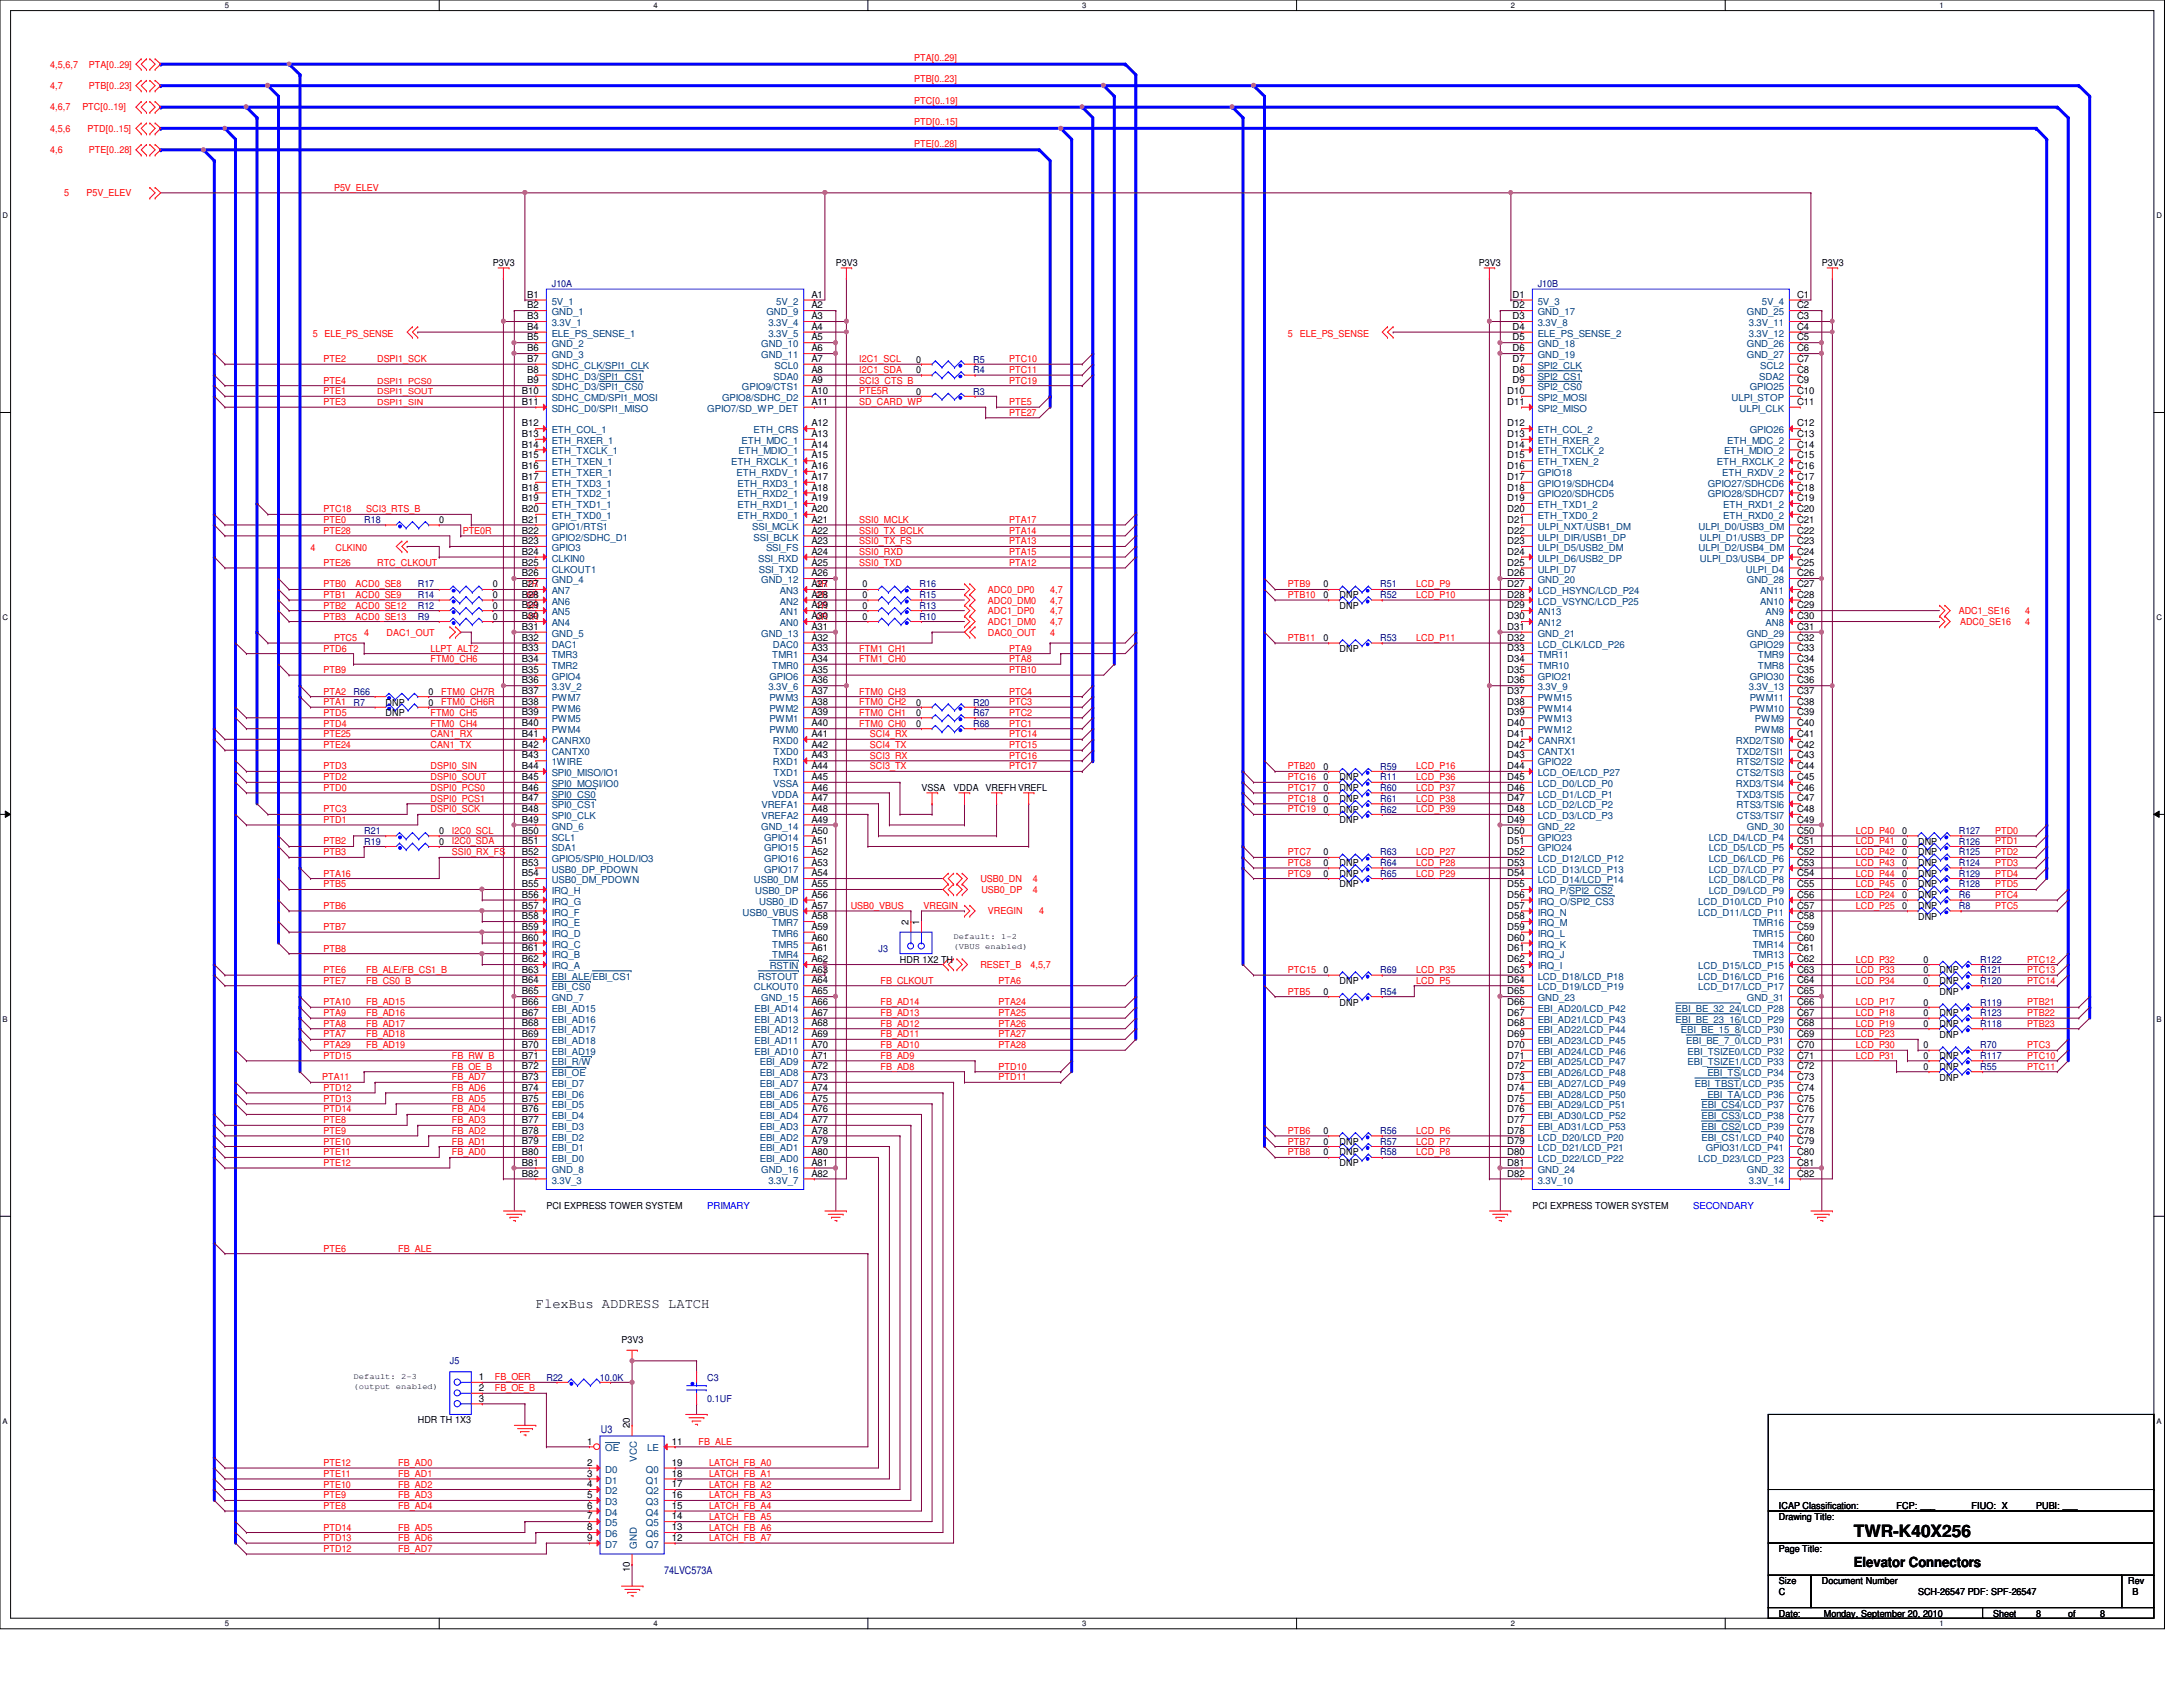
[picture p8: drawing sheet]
<svg xmlns="http://www.w3.org/2000/svg" width="279mm" height="216mm" viewBox="0 0 279 216" stroke-linecap="round" stroke-linejoin="round" font-family="sans-serif">
<defs><g id="words">
<text font-size="2.2" x="237.3" y="196.8">TWR-K40X256</text>
<g font-size="1.8">
<text x="68.6" y="167.3">FlexBus ADDRESS LATCH</text>
<text x="237.3" y="200.5">Elevator Connectors</text>
</g>
<g font-size="1.4" fill="#000080">
<text x="76.9" y="183.3">U3</text>
<text x="85" y="201.5">74LVC573A</text>
</g>
<g font-size="1.2" fill="#f00">
<text x="6.4" y="8.7">4,5,6,7</text>
<text x="6.4" y="11.4">4,7</text>
<text x="11.4" y="8.7">PTA[0..29]</text>
<text x="11.4" y="11.4">PTB[0..23]</text>
<text x="117" y="7.8">PTA[0..29]</text>
<text x="117" y="10.5">PTB[0..23]</text>
<text x="6.4" y="16.9">4,5,6</text>
<text x="6.4" y="14.1">4,6,7</text>
<text x="10.5" y="14.1">PTC[0..19]</text>
<text x="11.2" y="16.9">PTD[0..15]</text>
<text x="117" y="13.3">PTC[0..19]</text>
<text x="117" y="16">PTD[0..15]</text>
<text x="6.4" y="19.6">4,6</text>
<text x="11.4" y="19.6">PTE[0..28]</text>
<text x="117" y="18.8">PTE[0..28]</text>
<text x="8.2" y="25.1">5</text>
<text x="11.1" y="25.1">P5V_ELEV</text>
<text x="42.8" y="24.4">P5V_ELEV</text>
<text x="40" y="43.1">5 ELE_PS_SENSE</text>
<text x="41.4" y="46.4">PTE2</text>
<text x="48.3" y="46.4">DSPI1_SCK</text>
<text x="110" y="46.4">I2C1_SCL</text>
<text x="110" y="47.8">I2C1_SDA</text>
<text x="129.2" y="46.4">PTC10</text>
<text x="129.2" y="47.8">PTC11</text>
<text x="164.8" y="43.1">5</text>
<text x="166.4" y="43.1">ELE_PS_SENSE</text>
<text x="41.4" y="51.9">PTE3</text>
<text x="41.4" y="50.5">PTE1</text>
<text x="41.4" y="49.1">PTE4</text>
<text x="110" y="50.5">PTE5R</text>
<text x="110" y="51.9">SD_CARD_WP</text>
<text x="110" y="49.1">SCI3_CTS_B</text>
<text x="129.2" y="49.1">PTC19</text>
<text x="129.2" y="51.9">PTE5</text>
<text x="129.2" y="53.2">PTE27</text>
<text x="41.4" y="65.6">PTC18</text>
<text x="46.9" y="65.6">SCI3_RTS_B</text>
<text x="39.8" y="70.5">4</text>
<text x="41.4" y="66.9">PTE0</text>
<text x="41.4" y="68.3">PTE28</text>
<text x="42.9" y="70.5">CLKIN0</text>
<text x="59.2" y="68.3">PTE0R</text>
<text x="110" y="69.7">SSI0_TX_FS</text>
<text x="110" y="68.3">SSI0_TX_BCLK</text>
<text x="110" y="71">SSI0_RXD</text>
<text x="110" y="66.9">SSI0_MCLK</text>
<text x="129.2" y="69.7">PTA13</text>
<text x="129.2" y="68.3">PTA14</text>
<text x="129.2" y="71">PTA15</text>
<text x="129.2" y="66.9">PTA17</text>
<text x="41.4" y="75.2">PTB0</text>
<text x="41.4" y="76.5">PTB1</text>
<text x="41.4" y="77.9">PTB2</text>
<text x="41.4" y="72.4">PTE26</text>
<text x="45.5" y="75.2">ACD0_SE8</text>
<text x="45.5" y="76.5">ACD0_SE9</text>
<text x="45.5" y="77.9">ACD0_SE12</text>
<text x="48.3" y="72.4">RTC_CLKOUT</text>
<text x="67.4" y="75.2">7R</text>
<text x="67.4" y="76.5">6R</text>
<text x="67.4" y="77.9">5R</text>
<text x="104.5" y="75.2">3R</text>
<text x="104.5" y="76.5">2R</text>
<text x="104.5" y="77.9">1R</text>
<text x="110" y="72.4">SSI0_TXD</text>
<text x="126.4" y="75.9">ADC0_DP0</text>
<text x="126.4" y="77.3">ADC0_DM0</text>
<text x="129.2" y="72.4">PTA12</text>
<text x="134.4" y="77.3">4,7</text>
<text x="134.4" y="75.9">4,7</text>
<text x="164.8" y="75.2">PTB9</text>
<text x="164.8" y="76.5">PTB10</text>
<text x="181.3" y="75.2">LCD_P9</text>
<text x="181.3" y="76.5">LCD_P10</text>
<text x="41.4" y="79.3">PTB3</text>
<text x="41.4" y="83.4">PTD6</text>
<text x="42.8" y="82">PTC5</text>
<text x="45.5" y="79.3">ACD0_SE13</text>
<text x="46.6" y="81.4">4</text>
<text x="49.5" y="81.4">DAC1_OUT</text>
<text x="55.1" y="83.4">LLPT_ALT2</text>
<text x="67.4" y="79.3">4R</text>
<text x="104.5" y="79.3">0R</text>
<text x="110" y="83.4">FTM1_CH1</text>
<text x="126.4" y="81.4">DAC0_OUT</text>
<text x="126.4" y="78.6">ADC1_DP0</text>
<text x="126.4" y="80">ADC1_DM0</text>
<text x="129.2" y="83.4">PTA9</text>
<text x="134.4" y="80">4,7</text>
<text x="134.4" y="81.4">4</text>
<text x="134.4" y="78.6">4,7</text>
<text x="164.8" y="82">PTB11</text>
<text x="181.3" y="82">LCD_P11</text>
<text x="250.7" y="78.6">ADC1_SE16</text>
<text x="250.9" y="80">ADC0_SE16</text>
<text x="259.2" y="78.6">4</text>
<text x="259.2" y="80">4</text>
<text x="41.4" y="86.1">PTB9</text>
<text x="41.4" y="88.9">PTA2</text>
<text x="55.1" y="84.8">FTM0_CH6</text>
<text x="56.5" y="88.9">FTM0_CH7R</text>
<text x="110" y="84.8">FTM1_CH0</text>
<text x="110" y="88.9">FTM0_CH3</text>
<text x="129.2" y="86.1">PTB10</text>
<text x="129.2" y="84.8">PTA8</text>
<text x="129.2" y="88.9">PTC4</text>
<text x="41.4" y="94.4">PTE25</text>
<text x="41.4" y="95.8">PTE24</text>
<text x="41.4" y="91.6">PTD5</text>
<text x="41.4" y="93">PTD4</text>
<text x="41.4" y="90.3">PTA1</text>
<text x="55.1" y="94.4">CAN1_RX</text>
<text x="55.1" y="95.8">CAN1_TX</text>
<text x="55.1" y="91.6">FTM0_CH5</text>
<text x="55.1" y="93">FTM0_CH4</text>
<text x="56.5" y="90.3">FTM0_CH6R</text>
<text x="110" y="93">FTM0_CH0</text>
<text x="110" y="91.6">FTM0_CH1</text>
<text x="110" y="90.3">FTM0_CH2</text>
<text x="111.3" y="94.4">SCI4_RX</text>
<text x="111.3" y="95.8">SCI4_TX</text>
<text x="129.2" y="95.8">PTC15</text>
<text x="129.2" y="93">PTC1</text>
<text x="129.2" y="91.6">PTC2</text>
<text x="129.2" y="90.3">PTC3</text>
<text x="129.2" y="94.4">PTC14</text>
<text x="41.4" y="101.2">PTD0</text>
<text x="41.4" y="99.9">PTD2</text>
<text x="41.4" y="98.5">PTD3</text>
<text x="55.1" y="101.2">DSPI0_PCS0</text>
<text x="55.1" y="99.9">DSPI0_SOUT</text>
<text x="55.1" y="98.5">DSPI0_SIN</text>
<text x="111.3" y="97.1">SCI3_RX</text>
<text x="111.3" y="98.5">SCI3_TX</text>
<text x="129.2" y="98.5">PTC17</text>
<text x="129.2" y="97.1">PTC16</text>
<text x="164.8" y="98.5">PTB20</text>
<text x="164.8" y="99.9">PTC16</text>
<text x="164.8" y="101.2">PTC17</text>
<text x="181.3" y="98.5">LCD_P16</text>
<text x="181.3" y="99.9">LCD_P36</text>
<text x="181.3" y="101.2">LCD_P37</text>
<text x="41.4" y="105.3">PTD1</text>
<text x="41.4" y="104">PTC3</text>
<text x="55.1" y="102.6">DSPI0_PCS1</text>
<text x="55.1" y="104">DSPI0_SCK</text>
<text x="57.8" y="106.7">I2C0_SCL</text>
<text x="164.8" y="102.6">PTC18</text>
<text x="164.8" y="104">PTC19</text>
<text x="181.3" y="104">LCD_P39</text>
<text x="181.3" y="102.6">LCD_P38</text>
<text x="237.5" y="106.7">LCD_P40</text>
<text x="255.4" y="106.7">PTD0</text>
<text x="41.4" y="113.6">PTB5</text>
<text x="41.4" y="112.2">PTA16</text>
<text x="41.4" y="109.5">PTB3</text>
<text x="41.4" y="108.1">PTB2</text>
<text x="57.8" y="109.5">SSI0_RX_FS</text>
<text x="57.8" y="108.1">I2C0_SDA</text>
<text x="125.5" y="112.9">USB0_DN</text>
<text x="132.2" y="112.9">4</text>
<text x="164.8" y="109.5">PTC7</text>
<text x="164.8" y="110.8">PTC8</text>
<text x="164.8" y="112.2">PTC9</text>
<text x="181.3" y="109.5">LCD_P27</text>
<text x="181.3" y="110.8">LCD_P28</text>
<text x="181.3" y="112.2">LCD_P29</text>
<text x="237.5" y="108.1">LCD_P41</text>
<text x="237.5" y="109.5">LCD_P42</text>
<text x="237.5" y="110.8">LCD_P43</text>
<text x="237.5" y="112.2">LCD_P44</text>
<text x="237.5" y="113.6">LCD_P45</text>
<text x="255.4" y="113.6">PTD5</text>
<text x="255.4" y="112.2">PTD4</text>
<text x="255.4" y="110.8">PTD3</text>
<text x="255.4" y="109.5">PTD2</text>
<text x="255.4" y="108.1">PTD1</text>
<text x="41.4" y="116.3">PTB6</text>
<text x="41.4" y="119">PTB7</text>
<text x="108.9" y="116.3">USB0_VBUS</text>
<text x="118.2" y="116.3">VREGIN</text>
<text x="125.6" y="114.3">USB0_DP</text>
<text x="126.4" y="117">VREGIN</text>
<text x="132.2" y="114.3">4</text>
<text x="133" y="117">4</text>
<text x="237.5" y="114.9">LCD_P24</text>
<text x="237.5" y="116.3">LCD_P25</text>
<text x="255.4" y="116.3">PTC5</text>
<text x="255.4" y="114.9">PTC4</text>
<text x="41.4" y="124.5">PTE6</text>
<text x="41.4" y="125.9">PTE7</text>
<text x="41.4" y="121.8">PTB8</text>
<text x="46.9" y="124.5">FB_ALE/FB_CS1_B</text>
<text x="46.9" y="125.9">FB_CS0_B</text>
<text x="112.7" y="125.9">FB_CLKOUT</text>
<text x="125.5" y="123.9">RESET_B</text>
<text x="127.8" y="125.9">PTA6</text>
<text x="131.9" y="123.9">4,5,7</text>
<text x="164.8" y="124.5">PTC15</text>
<text x="181.3" y="125.9">LCD_P5</text>
<text x="181.3" y="124.5">LCD_P35</text>
<text x="237.5" y="123.2">LCD_P32</text>
<text x="237.5" y="124.5">LCD_P33</text>
<text x="237.5" y="125.9">LCD_P34</text>
<text x="259.5" y="125.9">PTC14</text>
<text x="259.5" y="124.5">PTC13</text>
<text x="259.5" y="123.2">PTC12</text>
<text x="41.4" y="131.4">PTA8</text>
<text x="41.4" y="130">PTA9</text>
<text x="41.4" y="128.7">PTA10</text>
<text x="46.9" y="131.4">FB_AD17</text>
<text x="46.9" y="130">FB_AD16</text>
<text x="46.9" y="128.7">FB_AD15</text>
<text x="112.7" y="128.7">FB_AD14</text>
<text x="112.7" y="130">FB_AD13</text>
<text x="112.7" y="131.4">FB_AD12</text>
<text x="127.8" y="128.7">PTA24</text>
<text x="127.8" y="130">PTA25</text>
<text x="127.8" y="131.4">PTA26</text>
<text x="164.8" y="127.3">PTB5</text>
<text x="237.5" y="128.7">LCD_P17</text>
<text x="237.5" y="130">LCD_P18</text>
<text x="237.5" y="131.4">LCD_P19</text>
<text x="259.5" y="131.4">PTB23</text>
<text x="259.5" y="130">PTB22</text>
<text x="259.5" y="128.7">PTB21</text>
<text x="41.4" y="132.8">PTA7</text>
<text x="41.4" y="135.5">PTD15</text>
<text x="41.4" y="134.2">PTA29</text>
<text x="46.9" y="132.8">FB_AD18</text>
<text x="46.9" y="134.2">FB_AD19</text>
<text x="57.8" y="136.9">FB_OE_B</text>
<text x="57.8" y="135.5">FB_RW_B</text>
<text x="112.7" y="132.8">FB_AD11</text>
<text x="112.7" y="134.2">FB_AD10</text>
<text x="112.7" y="135.5">FB_AD9</text>
<text x="112.7" y="136.9">FB_AD8</text>
<text x="127.8" y="132.8">PTA27</text>
<text x="127.8" y="134.2">PTA28</text>
<text x="127.8" y="136.9">PTD10</text>
<text x="237.5" y="132.8">LCD_P23</text>
<text x="237.5" y="134.2">LCD_P30</text>
<text x="237.5" y="135.5">LCD_P31</text>
<text x="259.5" y="134.2">PTC3</text>
<text x="259.5" y="135.5">PTC10</text>
<text x="259.5" y="136.9">PTC11</text>
<text x="41.2" y="138.3">PTA11</text>
<text x="41.4" y="143.8">PTE8</text>
<text x="41.4" y="142.4">PTD14</text>
<text x="41.4" y="141">PTD13</text>
<text x="41.4" y="139.6">PTD12</text>
<text x="57.8" y="142.4">FB_AD4</text>
<text x="57.8" y="143.8">FB_AD3</text>
<text x="57.8" y="138.3">FB_AD7</text>
<text x="57.8" y="139.6">FB_AD6</text>
<text x="57.8" y="141">FB_AD5</text>
<text x="127.8" y="138.3">PTD11</text>
<text x="41.4" y="149.2">PTE12</text>
<text x="41.4" y="147.9">PTE11</text>
<text x="41.4" y="146.5">PTE10</text>
<text x="41.4" y="145.1">PTE9</text>
<text x="57.8" y="145.1">FB_AD2</text>
<text x="57.8" y="146.5">FB_AD1</text>
<text x="57.8" y="147.9">FB_AD0</text>
<text x="164.8" y="145.1">PTB6</text>
<text x="164.8" y="146.5">PTB7</text>
<text x="164.8" y="147.9">PTB8</text>
<text x="181.3" y="145.1">LCD_P6</text>
<text x="181.3" y="146.5">LCD_P7</text>
<text x="181.3" y="147.9">LCD_P8</text>
<text x="41.4" y="160.2">PTE6</text>
<text x="51" y="160.2">FB_ALE</text>
<text x="63.3" y="178.1">FB_OE_B</text>
<text x="63.3" y="176.7">FB_OER</text>
<text x="89.4" y="184.9">FB_ALE</text>
<text x="41.4" y="187.6">PTE12</text>
<text x="41.4" y="189">PTE11</text>
<text x="41.4" y="190.4">PTE10</text>
<text x="41.4" y="191.8">PTE9</text>
<text x="51" y="187.6">FB_AD0</text>
<text x="51" y="189">FB_AD1</text>
<text x="51" y="190.4">FB_AD2</text>
<text x="51" y="191.8">FB_AD3</text>
<text x="90.8" y="187.6">LATCH_FB_A0</text>
<text x="90.8" y="189">LATCH_FB_A1</text>
<text x="90.8" y="190.4">LATCH_FB_A2</text>
<text x="90.8" y="191.8">LATCH_FB_A3</text>
<text x="41.4" y="193.1">PTE8</text>
<text x="41.4" y="197.2">PTD13</text>
<text x="41.4" y="195.9">PTD14</text>
<text x="51" y="193.1">FB_AD4</text>
<text x="51" y="197.2">FB_AD6</text>
<text x="51" y="195.9">FB_AD5</text>
<text x="90.8" y="193.1">LATCH_FB_A4</text>
<text x="90.8" y="197.2">LATCH_FB_A7</text>
<text x="90.8" y="195.9">LATCH_FB_A6</text>
<text x="90.8" y="194.5">LATCH_FB_A5</text>
<text x="41.4" y="198.6">PTD12</text>
<text x="51" y="198.6">FB_AD7</text>
</g>
<g font-size="1.2">
<text x="63.1" y="34">P3V3</text>
<text x="107" y="34">P3V3</text>
<text x="189.3" y="34">P3V3</text>
<text x="233.2" y="34">P3V3</text>
<text x="67.5" y="38.1">B1</text>
<text x="67.5" y="39.5">B2</text>
<text x="67.5" y="40.9">B3</text>
<text x="103.8" y="38.1">A1</text>
<text x="103.8" y="39.5">A2</text>
<text x="103.8" y="40.9">A3</text>
<text x="193.6" y="38.1">D1</text>
<text x="193.6" y="39.5">D2</text>
<text x="193.6" y="40.9">D3</text>
<text x="230" y="38.1">C1</text>
<text x="230" y="39.5">C2</text>
<text x="230" y="40.9">C3</text>
<text x="67.5" y="42.2">B4</text>
<text x="67.5" y="43.6">B5</text>
<text x="67.5" y="45">B6</text>
<text x="67.5" y="46.3">B7</text>
<text x="67.5" y="47.7">B8</text>
<text x="103.8" y="42.2">A4</text>
<text x="103.8" y="43.6">A5</text>
<text x="103.8" y="45">A6</text>
<text x="103.8" y="46.3">A7</text>
<text x="103.8" y="47.7">A8</text>
<text x="117.3" y="46.4">0</text>
<text x="117.3" y="47.8">0</text>
<text x="193.6" y="42.2">D4</text>
<text x="193.6" y="43.6">D5</text>
<text x="193.6" y="45">D6</text>
<text x="193.6" y="46.3">D7</text>
<text x="193.6" y="47.7">D8</text>
<text x="230" y="42.2">C4</text>
<text x="230" y="43.6">C5</text>
<text x="230" y="45">C6</text>
<text x="230" y="46.3">C7</text>
<text x="230" y="47.7">C8</text>
<text x="66.8" y="50.4">B10</text>
<text x="66.8" y="51.8">B11</text>
<text x="67.5" y="49.1">B9</text>
<text x="103.8" y="49.1">A9</text>
<text x="103.8" y="50.4">A10</text>
<text x="103.8" y="51.8">A11</text>
<text x="117.3" y="50.5">0</text>
<text x="192.9" y="50.4">D10</text>
<text x="192.9" y="51.8">D11</text>
<text x="193.6" y="49.1">D9</text>
<text x="230" y="49.1">C9</text>
<text x="230" y="50.4">C10</text>
<text x="230" y="51.8">C11</text>
<text x="66.8" y="54.6">B12</text>
<text x="66.8" y="55.9">B13</text>
<text x="66.8" y="57.3">B14</text>
<text x="66.8" y="58.7">B15</text>
<text x="103.8" y="54.6">A12</text>
<text x="103.8" y="55.9">A13</text>
<text x="103.8" y="57.3">A14</text>
<text x="103.8" y="58.7">A15</text>
<text x="192.9" y="54.6">D12</text>
<text x="192.9" y="55.9">D13</text>
<text x="192.9" y="57.3">D14</text>
<text x="192.9" y="58.7">D15</text>
<text x="230" y="54.6">C12</text>
<text x="230" y="55.9">C13</text>
<text x="230" y="57.3">C14</text>
<text x="230" y="58.7">C15</text>
<text x="66.8" y="60">B16</text>
<text x="66.8" y="61.4">B17</text>
<text x="66.8" y="62.8">B18</text>
<text x="66.8" y="64.1">B19</text>
<text x="66.8" y="65.5">B20</text>
<text x="103.8" y="60">A16</text>
<text x="103.8" y="61.4">A17</text>
<text x="103.8" y="62.8">A18</text>
<text x="103.8" y="64.1">A19</text>
<text x="103.8" y="65.5">A20</text>
<text x="192.9" y="60">D16</text>
<text x="192.9" y="61.4">D17</text>
<text x="192.9" y="62.8">D18</text>
<text x="192.9" y="64.1">D19</text>
<text x="192.9" y="65.5">D20</text>
<text x="230" y="60">C16</text>
<text x="230" y="61.4">C17</text>
<text x="230" y="62.8">C18</text>
<text x="230" y="64.1">C19</text>
<text x="230" y="65.5">C20</text>
<text x="56.2" y="67">0</text>
<text x="66.8" y="66.9">B21</text>
<text x="66.8" y="68.3">B22</text>
<text x="66.8" y="69.6">B23</text>
<text x="66.8" y="71">B24</text>
<text x="103.8" y="66.9">A21</text>
<text x="103.8" y="68.3">A22</text>
<text x="103.8" y="69.6">A23</text>
<text x="103.8" y="71">A24</text>
<text x="192.9" y="66.9">D21</text>
<text x="192.9" y="68.3">D22</text>
<text x="192.9" y="69.6">D23</text>
<text x="192.9" y="71">D24</text>
<text x="230" y="66.9">C21</text>
<text x="230" y="68.3">C22</text>
<text x="230" y="69.6">C23</text>
<text x="230" y="71">C24</text>
<text x="63.1" y="76.6">0</text>
<text x="63.1" y="77.9">0</text>
<text x="63.1" y="75.2">0</text>
<text x="66.8" y="72.4">B25</text>
<text x="66.8" y="73.7">B26</text>
<text x="66.8" y="75.1">B27</text>
<text x="66.8" y="76.5">B28</text>
<text x="66.8" y="77.9">B29</text>
<text x="103.8" y="72.4">A25</text>
<text x="103.8" y="73.7">A26</text>
<text x="103.8" y="75.1">A27</text>
<text x="103.8" y="76.5">A28</text>
<text x="103.8" y="77.9">A29</text>
<text x="110.4" y="75.2">0</text>
<text x="110.4" y="77.9">0</text>
<text x="110.4" y="76.6">0</text>
<text x="169.4" y="75.2">0</text>
<text x="169.4" y="76.6">0</text>
<text x="171.4" y="76.6">DNP</text>
<text x="171.4" y="77.9">DNP</text>
<text x="192.9" y="72.4">D25</text>
<text x="192.9" y="73.7">D26</text>
<text x="192.9" y="75.1">D27</text>
<text x="192.9" y="76.5">D28</text>
<text x="192.9" y="77.9">D29</text>
<text x="230" y="72.4">C25</text>
<text x="230" y="73.7">C26</text>
<text x="230" y="75.1">C27</text>
<text x="230" y="76.5">C28</text>
<text x="230" y="77.9">C29</text>
<text x="63.1" y="79.3">0</text>
<text x="66.8" y="79.2">B30</text>
<text x="66.8" y="80.6">B31</text>
<text x="66.8" y="82">B32</text>
<text x="66.8" y="83.4">B33</text>
<text x="103.8" y="79.2">A30</text>
<text x="103.8" y="80.6">A31</text>
<text x="103.8" y="82">A32</text>
<text x="103.8" y="83.4">A33</text>
<text x="110.4" y="79.3">0</text>
<text x="169.4" y="82">0</text>
<text x="171.4" y="83.4">DNP</text>
<text x="192.9" y="79.2">D30</text>
<text x="192.9" y="80.6">D31</text>
<text x="192.9" y="82">D32</text>
<text x="192.9" y="83.4">D33</text>
<text x="230" y="79.2">C30</text>
<text x="230" y="80.6">C31</text>
<text x="230" y="82">C32</text>
<text x="230" y="83.4">C33</text>
<text x="54.9" y="88.9">0</text>
<text x="66.8" y="84.7">B34</text>
<text x="66.8" y="86.1">B35</text>
<text x="66.8" y="87.5">B36</text>
<text x="66.8" y="88.9">B37</text>
<text x="103.8" y="84.7">A34</text>
<text x="103.8" y="86.1">A35</text>
<text x="103.8" y="87.5">A36</text>
<text x="103.8" y="88.9">A37</text>
<text x="192.9" y="84.7">D34</text>
<text x="192.9" y="86.1">D35</text>
<text x="192.9" y="87.5">D36</text>
<text x="192.9" y="88.9">D37</text>
<text x="230" y="84.7">C34</text>
<text x="230" y="86.1">C35</text>
<text x="230" y="87.5">C36</text>
<text x="230" y="88.9">C37</text>
<text x="49.4" y="90.3">DNP</text>
<text x="49.4" y="91.7">DNP</text>
<text x="54.9" y="90.3">0</text>
<text x="66.8" y="90.2">B38</text>
<text x="66.8" y="91.6">B39</text>
<text x="66.8" y="93">B40</text>
<text x="66.8" y="94.3">B41</text>
<text x="66.8" y="95.7">B42</text>
<text x="103.8" y="90.2">A38</text>
<text x="103.8" y="91.6">A39</text>
<text x="103.8" y="93">A40</text>
<text x="103.8" y="94.3">A41</text>
<text x="103.8" y="95.7">A42</text>
<text x="117.3" y="90.3">0</text>
<text x="117.3" y="93">0</text>
<text x="117.3" y="91.7">0</text>
<text x="192.9" y="90.2">D38</text>
<text x="192.9" y="91.6">D39</text>
<text x="192.9" y="93">D40</text>
<text x="192.9" y="94.3">D41</text>
<text x="192.9" y="95.7">D42</text>
<text x="230" y="90.2">C38</text>
<text x="230" y="91.6">C39</text>
<text x="230" y="93">C40</text>
<text x="230" y="94.3">C41</text>
<text x="230" y="95.7">C42</text>
<text x="66.8" y="97.1">B43</text>
<text x="66.8" y="98.4">B44</text>
<text x="66.8" y="99.8">B45</text>
<text x="66.8" y="101.2">B46</text>
<text x="103.8" y="97.1">A43</text>
<text x="103.8" y="98.4">A44</text>
<text x="103.8" y="99.8">A45</text>
<text x="103.8" y="101.2">A46</text>
<text x="117.9" y="101.3">VSSA</text>
<text x="122" y="101.3">VDDA</text>
<text x="126.2" y="101.3">VREFH VREFL</text>
<text x="169.4" y="99.9">0</text>
<text x="169.4" y="101.3">0</text>
<text x="169.4" y="98.5">0</text>
<text x="171.4" y="101.3">DNP</text>
<text x="171.4" y="99.9">DNP</text>
<text x="192.9" y="97.1">D43</text>
<text x="192.9" y="98.4">D44</text>
<text x="192.9" y="99.8">D45</text>
<text x="192.9" y="101.2">D46</text>
<text x="230" y="97.1">C43</text>
<text x="230" y="98.4">C44</text>
<text x="230" y="99.8">C45</text>
<text x="230" y="101.2">C46</text>
<text x="56.2" y="106.7">0</text>
<text x="66.8" y="102.6">B47</text>
<text x="66.8" y="103.9">B48</text>
<text x="66.8" y="105.3">B49</text>
<text x="66.8" y="106.7">B50</text>
<text x="103.8" y="102.6">A47</text>
<text x="103.8" y="103.9">A48</text>
<text x="103.8" y="105.3">A49</text>
<text x="103.8" y="106.7">A50</text>
<text x="169.4" y="102.6">0</text>
<text x="169.4" y="104">0</text>
<text x="171.4" y="102.6">DNP</text>
<text x="171.4" y="104">DNP</text>
<text x="171.4" y="105.4">DNP</text>
<text x="192.9" y="102.6">D47</text>
<text x="192.9" y="103.9">D48</text>
<text x="192.9" y="105.3">D49</text>
<text x="192.9" y="106.7">D50</text>
<text x="230" y="102.6">C47</text>
<text x="230" y="103.9">C48</text>
<text x="230" y="105.3">C49</text>
<text x="230" y="106.7">C50</text>
<text x="243.5" y="106.7">0</text>
<text x="56.2" y="108.1">0</text>
<text x="66.8" y="108">B51</text>
<text x="66.8" y="109.4">B52</text>
<text x="66.8" y="110.8">B53</text>
<text x="66.8" y="112.1">B54</text>
<text x="66.8" y="113.5">B55</text>
<text x="103.8" y="108">A51</text>
<text x="103.8" y="109.4">A52</text>
<text x="103.8" y="110.8">A53</text>
<text x="103.8" y="112.1">A54</text>
<text x="103.8" y="113.5">A55</text>
<text x="169.4" y="109.5">0</text>
<text x="169.4" y="110.9">0</text>
<text x="169.4" y="112.2">0</text>
<text x="171.4" y="110.9">DNP</text>
<text x="171.4" y="112.2">DNP</text>
<text x="171.4" y="113.6">DNP</text>
<text x="192.9" y="108">D51</text>
<text x="192.9" y="109.4">D52</text>
<text x="192.9" y="110.8">D53</text>
<text x="192.9" y="112.1">D54</text>
<text x="192.9" y="113.5">D55</text>
<text x="230" y="108">C51</text>
<text x="230" y="109.4">C52</text>
<text x="230" y="110.8">C53</text>
<text x="230" y="112.1">C54</text>
<text x="230" y="113.5">C55</text>
<text x="243.5" y="113.6">0</text>
<text x="243.5" y="112.2">0</text>
<text x="243.5" y="110.9">0</text>
<text x="243.5" y="109.5">0</text>
<text x="243.5" y="108.1">0</text>
<text x="245.5" y="113.6">DNP</text>
<text x="245.5" y="112.2">DNP</text>
<text x="245.5" y="110.9">DNP</text>
<text x="245.5" y="109.5">DNP</text>
<text x="245.5" y="108.1">DNP</text>
<text x="66.8" y="114.9">B56</text>
<text x="66.8" y="116.3">B57</text>
<text x="66.8" y="117.6">B58</text>
<text x="66.8" y="119">B59</text>
<text x="103.8" y="114.9">A56</text>
<text x="103.8" y="116.3">A57</text>
<text x="103.8" y="117.6">A58</text>
<text x="103.8" y="119">A59</text>
<text x="116.3" y="118.3" transform="rotate(-90 116.3 118.3)">2</text>
<text x="117.6" y="118.3" transform="rotate(-90 117.6 118.3)">1</text>
<text x="192.9" y="114.9">D56</text>
<text x="192.9" y="116.3">D57</text>
<text x="192.9" y="117.6">D58</text>
<text x="192.9" y="119">D59</text>
<text x="230" y="114.9">C56</text>
<text x="230" y="116.3">C57</text>
<text x="230" y="117.6">C58</text>
<text x="230" y="119">C59</text>
<text x="243.5" y="115">0</text>
<text x="243.5" y="116.3">0</text>
<text x="245.5" y="116.3">DNP</text>
<text x="245.5" y="115">DNP</text>
<text x="245.5" y="117.7">DNP</text>
<text x="66.8" y="120.4">B60</text>
<text x="66.8" y="121.8">B61</text>
<text x="66.8" y="123.1">B62</text>
<text x="66.8" y="124.5">B63</text>
<text x="66.8" y="125.9">B64</text>
<text x="103.8" y="120.4">A60</text>
<text x="103.8" y="121.8">A61</text>
<text x="103.8" y="123.1">A62</text>
<text x="103.8" y="124.5">A63</text>
<text x="103.8" y="125.9">A64</text>
<text x="115.2" y="123.2">HDR 1X2 TH</text>
<text x="169.4" y="124.6">0</text>
<text x="171.4" y="125.9">DNP</text>
<text x="192.9" y="120.4">D60</text>
<text x="192.9" y="121.8">D61</text>
<text x="192.9" y="123.1">D62</text>
<text x="192.9" y="124.5">D63</text>
<text x="192.9" y="125.9">D64</text>
<text x="230" y="120.4">C60</text>
<text x="230" y="121.8">C61</text>
<text x="230" y="123.1">C62</text>
<text x="230" y="124.5">C63</text>
<text x="230" y="125.9">C64</text>
<text x="246.2" y="125.9">0</text>
<text x="246.2" y="123.2">0</text>
<text x="246.2" y="124.6">0</text>
<text x="248.2" y="124.6">DNP</text>
<text x="248.2" y="125.9">DNP</text>
<text x="66.8" y="127.3">B65</text>
<text x="66.8" y="128.6">B66</text>
<text x="66.8" y="130">B67</text>
<text x="66.8" y="131.4">B68</text>
<text x="103.8" y="127.3">A65</text>
<text x="103.8" y="128.6">A66</text>
<text x="103.8" y="130">A67</text>
<text x="103.8" y="131.4">A68</text>
<text x="169.4" y="127.3">0</text>
<text x="171.4" y="128.7">DNP</text>
<text x="192.9" y="127.3">D65</text>
<text x="192.9" y="128.6">D66</text>
<text x="192.9" y="130">D67</text>
<text x="192.9" y="131.4">D68</text>
<text x="230" y="127.3">C65</text>
<text x="230" y="128.6">C66</text>
<text x="230" y="130">C67</text>
<text x="230" y="131.4">C68</text>
<text x="246.2" y="131.4">0</text>
<text x="246.2" y="128.7">0</text>
<text x="246.2" y="130">0</text>
<text x="248.2" y="127.3">DNP</text>
<text x="248.2" y="130">DNP</text>
<text x="248.2" y="131.4">DNP</text>
<text x="66.8" y="132.7">B69</text>
<text x="66.8" y="134.1">B70</text>
<text x="66.8" y="135.5">B71</text>
<text x="66.8" y="136.9">B72</text>
<text x="103.8" y="132.7">A69</text>
<text x="103.8" y="134.1">A70</text>
<text x="103.8" y="135.5">A71</text>
<text x="103.8" y="136.9">A72</text>
<text x="192.9" y="132.7">D69</text>
<text x="192.9" y="134.1">D70</text>
<text x="192.9" y="135.5">D71</text>
<text x="192.9" y="136.9">D72</text>
<text x="230" y="132.7">C69</text>
<text x="230" y="134.1">C70</text>
<text x="230" y="135.5">C71</text>
<text x="230" y="136.9">C72</text>
<text x="246.2" y="135.6">0</text>
<text x="246.2" y="134.2">0</text>
<text x="246.2" y="136.9">0</text>
<text x="248.2" y="136.9">DNP</text>
<text x="248.2" y="132.8">DNP</text>
<text x="248.2" y="135.6">DNP</text>
<text x="66.8" y="138.2">B73</text>
<text x="66.8" y="139.6">B74</text>
<text x="66.8" y="141">B75</text>
<text x="66.8" y="142.3">B76</text>
<text x="66.8" y="143.7">B77</text>
<text x="103.8" y="138.2">A73</text>
<text x="103.8" y="139.6">A74</text>
<text x="103.8" y="141">A75</text>
<text x="103.8" y="142.3">A76</text>
<text x="103.8" y="143.7">A77</text>
<text x="192.9" y="138.2">D73</text>
<text x="192.9" y="139.6">D74</text>
<text x="192.9" y="141">D75</text>
<text x="192.9" y="142.3">D76</text>
<text x="192.9" y="143.7">D77</text>
<text x="230" y="138.2">C73</text>
<text x="230" y="139.6">C74</text>
<text x="230" y="141">C75</text>
<text x="230" y="142.3">C76</text>
<text x="230" y="143.7">C77</text>
<text x="248.2" y="138.3">DNP</text>
<text x="66.8" y="145.1">B78</text>
<text x="66.8" y="146.4">B79</text>
<text x="66.8" y="147.8">B80</text>
<text x="66.8" y="149.2">B81</text>
<text x="103.8" y="145.1">A78</text>
<text x="103.8" y="146.4">A79</text>
<text x="103.8" y="147.8">A80</text>
<text x="103.8" y="149.2">A81</text>
<text x="169.4" y="146.5">0</text>
<text x="169.4" y="147.9">0</text>
<text x="169.4" y="145.2">0</text>
<text x="171.4" y="147.9">DNP</text>
<text x="171.4" y="149.3">DNP</text>
<text x="171.4" y="146.5">DNP</text>
<text x="192.9" y="145.1">D78</text>
<text x="192.9" y="146.4">D79</text>
<text x="192.9" y="147.8">D80</text>
<text x="192.9" y="149.2">D81</text>
<text x="230" y="145.1">C78</text>
<text x="230" y="146.4">C79</text>
<text x="230" y="147.8">C80</text>
<text x="230" y="149.2">C81</text>
<text x="66.8" y="150.6">B82</text>
<text x="69.9" y="154.7">PCI EXPRESS TOWER SYSTEM</text>
<text x="103.8" y="150.6">A82</text>
<text x="192.9" y="150.6">D82</text>
<text x="196.1" y="154.7">PCI EXPRESS TOWER SYSTEM</text>
<text x="230" y="150.6">C82</text>
<text x="79.5" y="171.9">P3V3</text>
<text x="61.3" y="176.6">1</text>
<text x="61.3" y="178">2</text>
<text x="61.3" y="179.4">3</text>
<text x="53.5" y="182.2">HDR TH 1X3</text>
<text x="75.1" y="184.9">1</text>
<text x="80.6" y="182.8" transform="rotate(-90 80.6 182.8)">20</text>
<text x="86" y="184.9">11</text>
<text x="75.1" y="187.6">2</text>
<text x="75.1" y="189">3</text>
<text x="75.1" y="190.3">4</text>
<text x="75.1" y="191.7">5</text>
<text x="86" y="187.6">19</text>
<text x="86" y="189">18</text>
<text x="86" y="190.3">17</text>
<text x="86" y="191.7">16</text>
<text x="75.1" y="193.1">6</text>
<text x="75.1" y="194.4">7</text>
<text x="75.1" y="195.8">8</text>
<text x="75.1" y="197.2">9</text>
<text x="86" y="193.1">15</text>
<text x="86" y="194.4">14</text>
<text x="86" y="195.8">13</text>
<text x="86" y="197.2">12</text>
<text x="227.7" y="194.5">Drawing Title:</text>
<text x="227.7" y="193.2">ICAP Classification:</text>
<text x="242.7" y="193.2">FCP: ___</text>
<text x="252.3" y="193.2">FIUO: X</text>
<text x="260.6" y="193.2">PUBI: ___</text>
<text x="80.6" y="201.2" transform="rotate(-90 80.6 201.2)">10</text>
<text x="227.7" y="202.7">Size</text>
<text x="227.7" y="198.6">Page Title:</text>
<text x="233.2" y="202.7">Document Number</text>
<text x="272.4" y="202.7">Rev</text>
<text x="227.7" y="206.9">Date:</text>
<text x="227.7" y="204.1">C</text>
<text x="233.4" y="206.9">Monday, September 20, 2010</text>
<text x="245.5" y="204.1">SCH-26547 PDF: SPF-26547</text>
<text x="255.1" y="206.9">Sheet</text>
<text x="260.6" y="206.9">8</text>
<text x="264.7" y="206.9">of</text>
<text x="268.8" y="206.9">8</text>
<text x="272.9" y="204.1">B</text>
</g>
<g font-size="1.2" fill="#000080">
<text x="70.6" y="36.8">J10A</text>
<text x="196.8" y="36.8">J10B</text>
<text x="124.5" y="46.4">R5</text>
<text x="124.5" y="47.8">R4</text>
<text x="124.5" y="50.5">R3</text>
<text x="46.6" y="67">R18</text>
<text x="53.5" y="76.6">R14</text>
<text x="53.5" y="77.9">R12</text>
<text x="53.5" y="75.2">R17</text>
<text x="117.7" y="75.2">R16</text>
<text x="117.7" y="77.9">R13</text>
<text x="117.7" y="76.6">R15</text>
<text x="176.7" y="75.2">R51</text>
<text x="176.7" y="76.6">R52</text>
<text x="53.5" y="79.3">R9</text>
<text x="117.7" y="79.3">R10</text>
<text x="176.7" y="82">R53</text>
<text x="45.3" y="88.9">R66</text>
<text x="45.3" y="90.3">R7</text>
<text x="124.5" y="90.3">R20</text>
<text x="124.5" y="93">R68</text>
<text x="124.5" y="91.7">R67</text>
<text x="176.7" y="99.9">R11</text>
<text x="176.7" y="101.3">R60</text>
<text x="176.7" y="98.5">R59</text>
<text x="46.6" y="106.7">R21</text>
<text x="176.7" y="102.6">R61</text>
<text x="176.7" y="104">R62</text>
<text x="250.7" y="106.7">R127</text>
<text x="46.6" y="108.1">R19</text>
<text x="176.7" y="109.5">R63</text>
<text x="176.7" y="110.9">R64</text>
<text x="176.7" y="112.2">R65</text>
<text x="250.7" y="113.6">R128</text>
<text x="250.7" y="112.2">R129</text>
<text x="250.7" y="110.9">R124</text>
<text x="250.7" y="109.5">R125</text>
<text x="250.7" y="108.1">R126</text>
<text x="250.7" y="115">R6</text>
<text x="250.7" y="116.3">R8</text>
<text x="112.4" y="121.8">J3</text>
<text x="176.7" y="124.6">R69</text>
<text x="253.4" y="125.9">R120</text>
<text x="253.4" y="123.2">R122</text>
<text x="253.4" y="124.6">R121</text>
<text x="176.7" y="127.3">R54</text>
<text x="253.4" y="131.4">R118</text>
<text x="253.4" y="128.7">R119</text>
<text x="253.4" y="130">R123</text>
<text x="253.4" y="135.6">R117</text>
<text x="253.4" y="134.2">R70</text>
<text x="253.4" y="136.9">R55</text>
<text x="176.7" y="146.5">R57</text>
<text x="176.7" y="147.9">R58</text>
<text x="176.7" y="145.2">R56</text>
<text x="57.6" y="174.6">J5</text>
<text x="69.9" y="176.7">R22</text>
<text x="76.8" y="176.7">10.0K</text>
<text x="90.5" y="176.7">C3</text>
<text x="90.5" y="179.5">0.1UF</text>
</g>
<g font-size="1.2" fill="#004080">
<text x="70.6" y="39">5V_1</text>
<text x="70.6" y="40.3">GND_1</text>
<text x="70.6" y="41.7">3.3V_1</text>
<text x="98.1" y="40.3">GND_9</text>
<text x="98.3" y="41.7">3.3V_4</text>
<text x="99.4" y="39">5V_2</text>
<text x="196.8" y="39">5V_3</text>
<text x="196.8" y="40.3">GND_17</text>
<text x="196.8" y="41.7">3.3V_8</text>
<text x="223.6" y="40.3">GND_25</text>
<text x="223.8" y="41.7">3.3V_11</text>
<text x="225.5" y="39">5V_4</text>
<text x="70.6" y="43.1">ELE_PS_SENSE_1</text>
<text x="70.6" y="44.4">GND_2</text>
<text x="70.6" y="45.8">GND_3</text>
<text x="70.6" y="47.2">SDHC_CLK/SPI1_CLK</text>
<text x="97.4" y="44.4">GND_10</text>
<text x="97.4" y="45.8">GND_11</text>
<text x="98.3" y="43.1">3.3V_5</text>
<text x="99.1" y="47.2">SCL0</text>
<text x="196.8" y="43.1">ELE_PS_SENSE_2</text>
<text x="196.8" y="44.4">GND_18</text>
<text x="196.8" y="45.8">GND_19</text>
<text x="196.8" y="47.2">SPI2_CLK</text>
<text x="223.6" y="44.4">GND_26</text>
<text x="223.6" y="45.8">GND_27</text>
<text x="223.8" y="43.1">3.3V_12</text>
<text x="225.3" y="47.2">SCL2</text>
<text x="70.6" y="48.6">SDHC_D3/SPI1_CS1</text>
<text x="70.6" y="50">SDHC_D3/SPI1_CS0</text>
<text x="70.6" y="51.3">SDHC_CMD/SPI1_MOSI</text>
<text x="70.6" y="52.7">SDHC_D0/SPI1_MISO</text>
<text x="90.5" y="52.7">GPIO7/SD_WP_DET</text>
<text x="92.4" y="51.3">GPIO8/SDHC_D2</text>
<text x="95" y="50">GPIO9/CTS1</text>
<text x="99" y="48.6">SDA0</text>
<text x="196.8" y="48.6">SPI2_CS1</text>
<text x="196.8" y="50">SPI2_CS0</text>
<text x="196.8" y="51.3">SPI2_MOSI</text>
<text x="196.8" y="52.7">SPI2_MISO</text>
<text x="221.6" y="51.3">ULPI_STOP</text>
<text x="222.6" y="52.7">ULPI_CLK</text>
<text x="223.9" y="50">GPIO25</text>
<text x="225.2" y="48.6">SDA2</text>
<text x="70.6" y="55.5">ETH_COL_1</text>
<text x="70.6" y="56.8">ETH_RXER_1</text>
<text x="70.6" y="58.2">ETH_TXCLK_1</text>
<text x="70.6" y="59.6">ETH_TXEN_1</text>
<text x="93.6" y="59.6">ETH_RXCLK_1</text>
<text x="94.5" y="58.2">ETH_MDIO_1</text>
<text x="94.9" y="56.8">ETH_MDC_1</text>
<text x="96.4" y="55.5">ETH_CRS</text>
<text x="196.8" y="55.5">ETH_COL_2</text>
<text x="196.8" y="56.8">ETH_RXER_2</text>
<text x="196.8" y="58.2">ETH_TXCLK_2</text>
<text x="196.8" y="59.6">ETH_TXEN_2</text>
<text x="219.8" y="59.6">ETH_RXCLK_2</text>
<text x="220.7" y="58.2">ETH_MDIO_2</text>
<text x="221.1" y="56.8">ETH_MDC_2</text>
<text x="223.9" y="55.5">GPIO26</text>
<text x="70.6" y="60.9">ETH_TXER_1</text>
<text x="70.6" y="62.3">ETH_TXD3_1</text>
<text x="70.6" y="63.7">ETH_TXD2_1</text>
<text x="70.6" y="65">ETH_TXD1_1</text>
<text x="94.3" y="60.9">ETH_RXDV_1</text>
<text x="94.4" y="62.3">ETH_RXD3_1</text>
<text x="94.4" y="63.7">ETH_RXD2_1</text>
<text x="94.4" y="65">ETH_RXD1_1</text>
<text x="196.8" y="60.9">GPIO18</text>
<text x="196.8" y="62.3">GPIO19/SDHCD4</text>
<text x="196.8" y="63.7">GPIO20/SDHCD5</text>
<text x="196.8" y="65">ETH_TXD1_2</text>
<text x="218.6" y="62.3">GPIO27/SDHCD6</text>
<text x="218.6" y="63.7">GPIO28/SDHCD7</text>
<text x="220.4" y="60.9">ETH_RXDV_2</text>
<text x="220.6" y="65">ETH_RXD1_2</text>
<text x="70.6" y="66.4">ETH_TXD0_1</text>
<text x="70.6" y="67.8">GPIO1/RTS1</text>
<text x="70.6" y="69.2">GPIO2/SDHC_D1</text>
<text x="70.6" y="70.5">GPIO3</text>
<text x="70.6" y="71.9">CLKIN0</text>
<text x="94.4" y="66.4">ETH_RXD0_1</text>
<text x="96.3" y="67.8">SSI_MCLK</text>
<text x="96.4" y="69.2">SSI_BCLK</text>
<text x="97" y="71.9">SSI_RXD</text>
<text x="98" y="70.5">SSI_FS</text>
<text x="196.8" y="66.4">ETH_TXD0_2</text>
<text x="196.8" y="67.8">ULPI_NXT/USB1_DM</text>
<text x="196.8" y="69.2">ULPI_DIR/USB1_DP</text>
<text x="196.8" y="70.5">ULPI_D5/USB2_DM</text>
<text x="196.8" y="71.9">ULPI_D6/USB2_DP</text>
<text x="217.4" y="67.8">ULPI_D0/USB3_DM</text>
<text x="217.4" y="70.5">ULPI_D2/USB4_DM</text>
<text x="217.6" y="69.2">ULPI_D1/USB3_DP</text>
<text x="217.6" y="71.9">ULPI_D3/USB4_DP</text>
<text x="220.6" y="66.4">ETH_RXD0_2</text>
<text x="70.6" y="73.3">CLKOUT1</text>
<text x="70.6" y="74.6">GND_4</text>
<text x="70.6" y="76">AN7</text>
<text x="70.6" y="77.4">AN6</text>
<text x="97.1" y="73.3">SSI_TXD</text>
<text x="97.4" y="74.6">GND_12</text>
<text x="99.8" y="76">AN3</text>
<text x="99.8" y="77.4">AN2</text>
<text x="196.8" y="73.3">ULPI_D7</text>
<text x="196.8" y="74.6">GND_20</text>
<text x="196.8" y="76">LCD_HSYNC/LCD_P24</text>
<text x="196.8" y="77.4">LCD_VSYNC/LCD_P25</text>
<text x="223.4" y="73.3">ULPI_D4</text>
<text x="223.6" y="74.6">GND_28</text>
<text x="225.3" y="76">AN11</text>
<text x="225.3" y="77.4">AN10</text>
<text x="70.6" y="78.7">AN5</text>
<text x="70.6" y="80.1">AN4</text>
<text x="70.6" y="81.5">GND_5</text>
<text x="70.6" y="82.9">DAC1</text>
<text x="97.4" y="81.5">GND_13</text>
<text x="98.9" y="82.9">DAC0</text>
<text x="99.8" y="78.7">AN1</text>
<text x="99.8" y="80.1">AN0</text>
<text x="196.8" y="78.7">AN13</text>
<text x="196.8" y="80.1">AN12</text>
<text x="196.8" y="81.5">GND_21</text>
<text x="196.8" y="82.9">LCD_CLK/LCD_P26</text>
<text x="223.6" y="81.5">GND_29</text>
<text x="223.9" y="82.9">GPIO29</text>
<text x="226" y="78.7">AN9</text>
<text x="226" y="80.1">AN8</text>
<text x="70.6" y="84.2">TMR3</text>
<text x="70.6" y="85.6">TMR2</text>
<text x="70.6" y="87">GPIO4</text>
<text x="70.6" y="88.3">3.3V_2</text>
<text x="70.6" y="89.7">PWM7</text>
<text x="98.3" y="88.3">3.3V_6</text>
<text x="98.5" y="87">GPIO6</text>
<text x="98.5" y="89.7">PWM3</text>
<text x="98.8" y="84.2">TMR1</text>
<text x="98.8" y="85.6">TMR0</text>
<text x="196.8" y="84.2">TMR11</text>
<text x="196.8" y="85.6">TMR10</text>
<text x="196.8" y="87">GPIO21</text>
<text x="196.8" y="88.3">3.3V_9</text>
<text x="196.8" y="89.7">PWM15</text>
<text x="223.8" y="88.3">3.3V_13</text>
<text x="223.9" y="87">GPIO30</text>
<text x="223.9" y="89.7">PWM11</text>
<text x="225" y="84.2">TMR9</text>
<text x="225" y="85.6">TMR8</text>
<text x="70.6" y="91.1">PWM6</text>
<text x="70.6" y="92.5">PWM5</text>
<text x="70.6" y="93.9">PWM4</text>
<text x="70.6" y="95.2">CANRX0</text>
<text x="98.5" y="91.1">PWM2</text>
<text x="98.5" y="92.5">PWM1</text>
<text x="98.5" y="93.9">PWM0</text>
<text x="98.9" y="95.2">RXD0</text>
<text x="196.8" y="91.1">PWM14</text>
<text x="196.8" y="92.5">PWM13</text>
<text x="196.8" y="93.9">PWM12</text>
<text x="196.8" y="95.2">CANRX1</text>
<text x="222.2" y="95.2">RXD2/TSI0</text>
<text x="223.9" y="91.1">PWM10</text>
<text x="224.6" y="92.5">PWM9</text>
<text x="224.6" y="93.9">PWM8</text>
<text x="70.6" y="96.6">CANTX0</text>
<text x="70.6" y="98">1WIRE</text>
<text x="70.6" y="99.3">SPI0_MISO/IO1</text>
<text x="70.6" y="100.7">SPI0_MOSI/IO0</text>
<text x="98.9" y="98">RXD1</text>
<text x="99" y="100.7">VSSA</text>
<text x="99" y="96.6">TXD0</text>
<text x="99" y="99.3">TXD1</text>
<text x="196.8" y="96.6">CANTX1</text>
<text x="196.8" y="98">GPIO22</text>
<text x="196.8" y="99.3">LCD_OE/LCD_P27</text>
<text x="196.8" y="100.7">LCD_D0/LCD_P0</text>
<text x="222.2" y="100.7">RXD3/TSI4</text>
<text x="222.2" y="96.6">TXD2/TSI1</text>
<text x="222.2" y="98">RTS2/TSI2</text>
<text x="222.2" y="99.3">CTS2/TSI3</text>
<text x="70.6" y="102.1">SPI0_CS0</text>
<text x="70.6" y="103.5">SPI0_CS1</text>
<text x="70.6" y="104.8">SPI0_CLK</text>
<text x="70.6" y="106.2">GND_6</text>
<text x="70.6" y="107.6">SCL1</text>
<text x="97.4" y="106.2">GND_14</text>
<text x="97.5" y="103.5">VREFA1</text>
<text x="97.5" y="104.8">VREFA2</text>
<text x="97.8" y="107.6">GPIO14</text>
<text x="98.8" y="102.1">VDDA</text>
<text x="196.8" y="102.1">LCD_D1/LCD_P1</text>
<text x="196.8" y="103.5">LCD_D2/LCD_P2</text>
<text x="196.8" y="104.8">LCD_D3/LCD_P3</text>
<text x="196.8" y="106.2">GND_22</text>
<text x="196.8" y="107.6">GPIO23</text>
<text x="218.7" y="107.6">LCD_D4/LCD_P4</text>
<text x="222.2" y="102.1">TXD3/TSI5</text>
<text x="222.2" y="103.5">RTS3/TSI6</text>
<text x="222.2" y="104.8">CTS3/TSI7</text>
<text x="223.6" y="106.2">GND_30</text>
<text x="70.6" y="108.9">SDA1</text>
<text x="70.6" y="110.3">GPIO5/SPI0_HOLD/IO3</text>
<text x="70.6" y="111.7">USB0_DP_PDOWN</text>
<text x="70.6" y="113">USB0_DM_PDOWN</text>
<text x="96.5" y="113">USB0_DM</text>
<text x="97.8" y="108.9">GPIO15</text>
<text x="97.8" y="110.3">GPIO16</text>
<text x="97.8" y="111.7">GPIO17</text>
<text x="196.8" y="108.9">GPIO24</text>
<text x="196.8" y="110.3">LCD_D12/LCD_P12</text>
<text x="196.8" y="111.7">LCD_D13/LCD_P13</text>
<text x="196.8" y="113">LCD_D14/LCD_P14</text>
<text x="218.7" y="108.9">LCD_D5/LCD_P5</text>
<text x="218.7" y="110.3">LCD_D6/LCD_P6</text>
<text x="218.7" y="111.7">LCD_D7/LCD_P7</text>
<text x="218.7" y="113">LCD_D8/LCD_P8</text>
<text x="70.6" y="114.4">IRQ_H</text>
<text x="70.6" y="115.8">IRQ_G</text>
<text x="70.6" y="117.2">IRQ_F</text>
<text x="70.6" y="118.5">IRQ_E</text>
<text x="70.6" y="119.9">IRQ_D</text>
<text x="95" y="117.2">USB0_VBUS</text>
<text x="96.6" y="114.4">USB0_DP</text>
<text x="97.2" y="115.8">USB0_ID</text>
<text x="98.8" y="118.5">TMR7</text>
<text x="98.8" y="119.9">TMR6</text>
<text x="196.8" y="114.4">IRQ_P/SPI2_CS2</text>
<text x="196.8" y="115.8">IRQ_O/SPI2_CS3</text>
<text x="196.8" y="117.2">IRQ_N</text>
<text x="196.8" y="118.5">IRQ_M</text>
<text x="196.8" y="119.9">IRQ_L</text>
<text x="217.3" y="115.8">LCD_D10/LCD_P10</text>
<text x="217.3" y="117.2">LCD_D11/LCD_P11</text>
<text x="218.7" y="114.4">LCD_D9/LCD_P9</text>
<text x="224.3" y="118.5">TMR16</text>
<text x="224.3" y="119.9">TMR15</text>
<text x="70.6" y="121.3">IRQ_C</text>
<text x="70.6" y="122.6">IRQ_B</text>
<text x="70.6" y="124">IRQ_A</text>
<text x="70.6" y="125.4">EBI_ALE/EBI_CS1</text>
<text x="97" y="125.4">RSTOUT</text>
<text x="98.5" y="124">RSTIN</text>
<text x="98.8" y="121.3">TMR5</text>
<text x="98.8" y="122.6">TMR4</text>
<text x="196.8" y="121.3">IRQ_K</text>
<text x="196.8" y="122.6">IRQ_J</text>
<text x="196.8" y="124">IRQ_I</text>
<text x="196.8" y="125.4">LCD_D18/LCD_P18</text>
<text x="217.3" y="124">LCD_D15/LCD_P15</text>
<text x="217.3" y="125.4">LCD_D16/LCD_P16</text>
<text x="224.3" y="121.3">TMR14</text>
<text x="224.3" y="122.6">TMR13</text>
<text x="70.6" y="126.7">EBI_CS0</text>
<text x="70.6" y="128.1">GND_7</text>
<text x="70.6" y="129.5">EBI_AD15</text>
<text x="70.6" y="130.9">EBI_AD16</text>
<text x="96.5" y="126.7">CLKOUT0</text>
<text x="96.6" y="129.5">EBI_AD14</text>
<text x="96.6" y="130.9">EBI_AD13</text>
<text x="97.4" y="128.1">GND_15</text>
<text x="196.8" y="126.7">LCD_D19/LCD_P19</text>
<text x="196.8" y="128.1">GND_23</text>
<text x="196.8" y="129.5">EBI_AD20/LCD_P42</text>
<text x="196.8" y="130.9">EBI_AD21/LCD_P43</text>
<text x="214.5" y="129.5">EBI_BE_32_24/LCD_P28</text>
<text x="214.5" y="130.9">EBI_BE_23_16/LCD_P29</text>
<text x="217.3" y="126.7">LCD_D17/LCD_P17</text>
<text x="223.6" y="128.1">GND_31</text>
<text x="70.6" y="132.2">EBI_AD17</text>
<text x="70.6" y="133.6">EBI_AD18</text>
<text x="70.6" y="135">EBI_AD19</text>
<text x="70.6" y="136.4">EBI_R/W</text>
<text x="70.6" y="137.8">EBI_OE</text>
<text x="96.6" y="132.2">EBI_AD12</text>
<text x="96.6" y="133.6">EBI_AD11</text>
<text x="96.6" y="135">EBI_AD10</text>
<text x="97.2" y="136.4">EBI_AD9</text>
<text x="97.2" y="137.8">EBI_AD8</text>
<text x="196.8" y="132.2">EBI_AD22/LCD_P44</text>
<text x="196.8" y="133.6">EBI_AD23/LCD_P45</text>
<text x="196.8" y="135">EBI_AD24/LCD_P46</text>
<text x="196.8" y="136.4">EBI_AD25/LCD_P47</text>
<text x="196.8" y="137.8">EBI_AD26/LCD_P48</text>
<text x="215.1" y="132.2">EBI_BE_15_8/LCD_P30</text>
<text x="215.8" y="133.6">EBI_BE_7_0/LCD_P31</text>
<text x="216" y="135">EBI_TSIZE0/LCD_P32</text>
<text x="216" y="136.4">EBI_TSIZE1/LCD_P33</text>
<text x="218.5" y="137.8">EBI_TS/LCD_P34</text>
<text x="70.6" y="139.1">EBI_D7</text>
<text x="70.6" y="140.5">EBI_D6</text>
<text x="70.6" y="141.9">EBI_D5</text>
<text x="70.6" y="143.2">EBI_D4</text>
<text x="97.2" y="139.1">EBI_AD7</text>
<text x="97.2" y="140.5">EBI_AD6</text>
<text x="97.2" y="141.9">EBI_AD5</text>
<text x="97.2" y="143.2">EBI_AD4</text>
<text x="196.8" y="139.1">EBI_AD27/LCD_P49</text>
<text x="196.8" y="140.5">EBI_AD28/LCD_P50</text>
<text x="196.8" y="141.9">EBI_AD29/LCD_P51</text>
<text x="196.8" y="143.2">EBI_AD30/LCD_P52</text>
<text x="216.9" y="139.1">EBI_TBST/LCD_P35</text>
<text x="217.8" y="141.9">EBI_CS4/LCD_P37</text>
<text x="217.8" y="143.2">EBI_CS3/LCD_P38</text>
<text x="218.5" y="140.5">EBI_TA/LCD_P36</text>
<text x="70.6" y="144.6">EBI_D3</text>
<text x="70.6" y="146">EBI_D2</text>
<text x="70.6" y="147.3">EBI_D1</text>
<text x="70.6" y="148.7">EBI_D0</text>
<text x="97.2" y="144.6">EBI_AD3</text>
<text x="97.2" y="146">EBI_AD2</text>
<text x="97.2" y="147.3">EBI_AD1</text>
<text x="97.2" y="148.7">EBI_AD0</text>
<text x="196.8" y="144.6">EBI_AD31/LCD_P53</text>
<text x="196.8" y="146">LCD_D20/LCD_P20</text>
<text x="196.8" y="147.3">LCD_D21/LCD_P21</text>
<text x="196.8" y="148.7">LCD_D22/LCD_P22</text>
<text x="217.3" y="148.7">LCD_D23/LCD_P23</text>
<text x="217.8" y="144.6">EBI_CS2/LCD_P39</text>
<text x="217.8" y="146">EBI_CS1/LCD_P40</text>
<text x="218.3" y="147.3">GPIO31/LCD_P41</text>
<text x="70.6" y="150.1">GND_8</text>
<text x="70.6" y="151.5">3.3V_3</text>
<text x="97.4" y="150.1">GND_16</text>
<text x="98.3" y="151.5">3.3V_7</text>
<text x="196.8" y="150.1">GND_24</text>
<text x="196.8" y="151.5">3.3V_10</text>
<text x="223.6" y="150.1">GND_32</text>
<text x="223.8" y="151.5">3.3V_14</text>
<text x="77.5" y="185.8">OE</text>
<text x="82.8" y="185.8">LE</text>
<text x="77.5" y="188.5">D0</text>
<text x="77.5" y="189.9">D1</text>
<text x="77.5" y="191.2">D2</text>
<text x="81.5" y="187.1" transform="rotate(-90 81.5 187.1)">VCC</text>
<text x="82.7" y="188.5">Q0</text>
<text x="82.7" y="189.9">Q1</text>
<text x="82.7" y="191.2">Q2</text>
<text x="77.5" y="192.6">D3</text>
<text x="77.5" y="194">D4</text>
<text x="77.5" y="195.3">D5</text>
<text x="77.5" y="196.7">D6</text>
<text x="82.7" y="192.6">Q3</text>
<text x="82.7" y="194">Q4</text>
<text x="82.7" y="195.3">Q5</text>
<text x="82.7" y="196.7">Q6</text>
<text x="77.5" y="198.1">D7</text>
<text x="81.5" y="198.2" transform="rotate(-90 81.5 198.2)">GND</text>
<text x="82.7" y="198.1">Q7</text>
</g>
<g font-size="1.2" fill="#00f">
<text x="90.5" y="154.7">PRIMARY</text>
<text x="216.7" y="154.7">SECONDARY</text>
</g>
<g font-size="1.1" fill="#f00">
<text x="48.3" y="51.9">DSPI1_SIN</text>
<text x="48.3" y="50.5">DSPI1_SOUT</text>
<text x="48.3" y="49.1">DSPI1_PCS0</text>
</g>
<g font-size="1.1">
<text x="122" y="120.2">Default: 1-2</text>
<text x="122" y="121.5">(VBUS enabled)</text>
<text x="45.3" y="176.5">Default: 2-3</text>
<text x="45.3" y="177.7">(output enabled)</text>
</g>
<g font-size="1">
<text x="28.8" y="1">5</text>
<text x="83.7" y="1">4</text>
<text x="138.5" y="1">3</text>
<text x="193.4" y="1">2</text>
<text x="248.2" y="1">1</text>
<text x=".3" y="27.9">D</text>
<text x="276" y="27.9">D</text>
<text x=".3" y="79.4">C</text>
<text x="276" y="79.4">C</text>
<text x=".3" y="130.8">B</text>
<text x="276" y="130.8">B</text>
<text x=".3" y="182.2">A</text>
<text x="276" y="182.2">A</text>
<text x="28.8" y="208.1">5</text>
<text x="83.7" y="208.1">4</text>
<text x="138.5" y="208.1">3</text>
<text x="193.4" y="208.1">2</text>
<text x="248.2" y="208.1">1</text>
</g>
</g></defs>
<path d="M0 0h277v208.4h-277zM1.4 1.4h274.3v205.7h-274.3z" fill="none" stroke="#000" stroke-width=".13"/>
<g fill="#fff">
<path d="M28.8 .1h.5v1.1h-.5z"/>
<path d="M28.8 207.2h.5v1.1h-.5z"/>
</g>
<path d="M56.2 0v1.4M56.2 207.1v1.3" fill="none" stroke="#000" stroke-width=".13"/>
<g fill="#fff">
<path d="M83.7 .1h.5v1.1h-.5z"/>
<path d="M83.7 207.2h.5v1.1h-.5z"/>
</g>
<path d="M111.1 0v1.4M111.1 207.1v1.3" fill="none" stroke="#000" stroke-width=".13"/>
<g fill="#fff">
<path d="M138.5 .1h.6v1.1h-.6z"/>
<path d="M138.5 207.2h.6v1.1h-.6z"/>
</g>
<path d="M165.9 0v1.4M165.9 207.1v1.3" fill="none" stroke="#000" stroke-width=".13"/>
<g fill="#fff">
<path d="M193.4 .1h.5v1.1h-.5z"/>
<path d="M193.4 207.2h.5v1.1h-.5z"/>
</g>
<path d="M220.8 0v1.4M220.8 207.1v1.3" fill="none" stroke="#000" stroke-width=".13"/>
<g fill="#fff">
<path d="M248.2 .1h.6v1.1h-.6z"/>
<path d="M248.2 207.2h.6v1.1h-.6z"/>
<path d="M.3 27.1h.8v1.1h-.8z"/>
<path d="M276 27.1h.7v1.1h-.7z"/>
<path d="M.3 78.5h.8v1.1h-.8z"/>
<path d="M276 78.5h.7v1.1h-.7z"/>
</g>
<path d="M0 52.8h1.4M275.7 52.8h1.3" fill="none" stroke="#000" stroke-width=".13"/>
<g fill="#fff">
<path d="M.3 129.9h.7v1.1h-.7z"/>
<path d="M276 129.9h.6v1.1h-.6z"/>
</g>
<path d="M0 104.2h1.4M.7 103.8l.7 .4-.7 .4zM275.7 104.2l.7-.4v.8zM275.7 104.2h1.3" fill="none" stroke="#000" stroke-width=".13"/>
<path d="M.7 103.8l.7 .4-.7 .4zM275.7 104.2l.7-.4v.8z" fill="#000"/>
<g fill="#fff">
<path d="M.3 181.4h.7v1.1h-.7z"/>
<path d="M276 181.4h.6v1.1h-.6z"/>
</g>
<path d="M0 155.7h1.4M275.7 155.7h1.3" fill="none" stroke="#000" stroke-width=".13"/>
<path d="M26 19.2h107" fill="none" stroke="#00f" stroke-width=".38"/>
<circle cx="26" cy="19.2" r=".19" fill="#00f"/>
<path d="M31.5 13.7h107" fill="none" stroke="#00f" stroke-width=".38"/>
<circle cx="31.5" cy="13.7" r=".19" fill="#00f"/>
<circle cx="31.5" cy="13.7" r=".26" fill="#f0f"/>
<circle cx="31.5" cy="13.7" r=".26" fill="none" stroke="#f0f" stroke-width=".13"/>
<path d="M141.3 11h19.1" fill="none" stroke="#00f" stroke-width=".38"/>
<circle cx="141.3" cy="11" r=".19" fill="#00f"/>
<circle cx="160.4" cy="10.9" r=".26" fill="#f0f"/>
<circle cx="160.4" cy="10.9" r=".26" fill="none" stroke="#f0f" stroke-width=".13"/>
<circle cx="141.2" cy="10.9" r=".26" fill="#f0f"/>
<circle cx="141.2" cy="10.9" r=".26" fill="none" stroke="#f0f" stroke-width=".13"/>
<path d="M65.8 149.5h.1M65.8 149.5v5.5" fill="none" stroke="#800040" stroke-width=".13"/>
<circle cx="65.8" cy="149.5" r=".26" fill="#f0f"/>
<circle cx="65.8" cy="149.5" r=".26" fill="none" stroke="#f0f" stroke-width=".13"/>
<path d="M65.8 39.8h.1M65.8 39.8v5.5M65.8 45.3h.1M65.8 43.9h.1M65.8 45.3h2.8M65.8 43.9h2.8" fill="none" stroke="#800040" stroke-width=".13"/>
<circle cx="65.8" cy="43.9" r=".26" fill="#f0f"/>
<circle cx="65.8" cy="43.9" r=".26" fill="none" stroke="#f0f" stroke-width=".13"/>
<path d="M65.8 39.8h.1M65.8 39.8h2.8M107 149.5h.1M107 149.5v5.5" fill="none" stroke="#800040" stroke-width=".13"/>
<circle cx="106.9" cy="149.5" r=".26" fill="#f0f"/>
<circle cx="106.9" cy="149.5" r=".26" fill="none" stroke="#f0f" stroke-width=".13"/>
<path d="M104.2 45.3h.1M104.2 43.9h.1M104.2 43.9h2.8M107 43.9h.1M107 43.9v1.4h-2.8" fill="none" stroke="#800040" stroke-width=".13"/>
<circle cx="106.9" cy="43.9" r=".26" fill="#f0f"/>
<circle cx="106.9" cy="43.9" r=".26" fill="none" stroke="#f0f" stroke-width=".13"/>
<path d="M67.2 24.7h.1M67.2 24.7v13.7M104.2 39.8h.1M104.2 38.4h.1M104.2 39.8h2.8M105.6 24.7h.1M105.6 24.7v13.7h-1.4M107 39.8h.1M107 39.8v4.1M64.4 41.1h.1M64.4 41.1v46.7" fill="none" stroke="#800040" stroke-width=".13"/>
<circle cx="64.4" cy="41.1" r=".26" fill="#f0f"/>
<circle cx="64.4" cy="41.1" r=".26" fill="none" stroke="#f0f" stroke-width=".13"/>
<path d="M64.4 87.8h.1M64.4 87.8v63.1" fill="none" stroke="#800040" stroke-width=".13"/>
<circle cx="64.4" cy="87.8" r=".26" fill="#f0f"/>
<circle cx="64.4" cy="87.8" r=".26" fill="none" stroke="#f0f" stroke-width=".13"/>
<path d="M104.2 41.1h.1M104.2 42.5h.1M104.2 41.1h4.1M104.2 42.5h4.1M108.3 87.8h.1M108.3 87.8v63.1" fill="none" stroke="#800040" stroke-width=".13"/>
<circle cx="108.3" cy="87.8" r=".26" fill="#f0f"/>
<circle cx="108.3" cy="87.8" r=".26" fill="none" stroke="#f0f" stroke-width=".13"/>
<path d="M108.3 41.1h.1M108.3 41.1v1.4" fill="none" stroke="#800040" stroke-width=".13"/>
<circle cx="108.3" cy="41.1" r=".26" fill="#f0f"/>
<circle cx="108.3" cy="41.1" r=".26" fill="none" stroke="#f0f" stroke-width=".13"/>
<path d="M64.4 35.6h.1M64.4 35.6v5.5M108.3 35.6h.1M108.3 35.6v5.5M64.4 41.1h.1M64.4 41.1h4.2M107 45.3h.1M107 45.3v28.7h-2.8M104.2 74h.1" fill="none" stroke="#800040" stroke-width=".13"/>
<circle cx="106.9" cy="45.2" r=".26" fill="#f0f"/>
<circle cx="106.9" cy="45.2" r=".26" fill="none" stroke="#f0f" stroke-width=".13"/>
<path d="M107 74h.1M107 74v6.9h-2.8M104.2 80.9h.1" fill="none" stroke="#800040" stroke-width=".13"/>
<circle cx="106.9" cy="74" r=".26" fill="#f0f"/>
<circle cx="106.9" cy="74" r=".26" fill="none" stroke="#f0f" stroke-width=".13"/>
<path d="M107 80.9h.1M107 80.9v24.7h-2.8M104.2 105.6h.1" fill="none" stroke="#800040" stroke-width=".13"/>
<circle cx="106.9" cy="80.9" r=".26" fill="#f0f"/>
<circle cx="106.9" cy="80.9" r=".26" fill="none" stroke="#f0f" stroke-width=".13"/>
<path d="M65.8 45.3h.1M65.8 45.3v28.7M65.8 74h.1M65.8 74h2.8" fill="none" stroke="#800040" stroke-width=".13"/>
<circle cx="65.8" cy="45.2" r=".26" fill="#f0f"/>
<circle cx="65.8" cy="45.2" r=".26" fill="none" stroke="#f0f" stroke-width=".13"/>
<path d="M65.8 74h.1M65.8 74v6.9M65.8 80.9h.1M65.8 80.9h2.8" fill="none" stroke="#800040" stroke-width=".13"/>
<circle cx="65.8" cy="74" r=".26" fill="#f0f"/>
<circle cx="65.8" cy="74" r=".26" fill="none" stroke="#f0f" stroke-width=".13"/>
<path d="M65.8 80.9h.1M65.8 80.9v24.7M65.8 105.6h.1M65.8 105.6h2.8" fill="none" stroke="#800040" stroke-width=".13"/>
<circle cx="65.8" cy="80.9" r=".26" fill="#f0f"/>
<circle cx="65.8" cy="80.9" r=".26" fill="none" stroke="#f0f" stroke-width=".13"/>
<path d="M64.4 87.8h.1M64.4 87.8h4.2M104.2 87.8h.1M104.2 87.8h4.1M65.8 105.6h.1M65.8 105.6v22M65.8 127.6h.1M65.8 127.6h2.8" fill="none" stroke="#800040" stroke-width=".13"/>
<circle cx="65.8" cy="105.6" r=".26" fill="#f0f"/>
<circle cx="65.8" cy="105.6" r=".26" fill="none" stroke="#f0f" stroke-width=".13"/>
<path d="M107 105.6h.1M107 105.6v22h-2.8M104.2 127.6h.1" fill="none" stroke="#800040" stroke-width=".13"/>
<circle cx="106.9" cy="105.6" r=".26" fill="#f0f"/>
<circle cx="106.9" cy="105.6" r=".26" fill="none" stroke="#f0f" stroke-width=".13"/>
<path d="M65.8 127.6h.1M65.8 127.6v21.9M65.8 149.5h.1M65.8 149.5h2.8" fill="none" stroke="#800040" stroke-width=".13"/>
<circle cx="65.8" cy="127.5" r=".26" fill="#f0f"/>
<circle cx="65.8" cy="127.5" r=".26" fill="none" stroke="#f0f" stroke-width=".13"/>
<path d="M107 127.6h.1M107 127.6v21.9h-2.8M104.2 149.5h.1" fill="none" stroke="#800040" stroke-width=".13"/>
<circle cx="106.9" cy="127.5" r=".26" fill="#f0f"/>
<circle cx="106.9" cy="127.5" r=".26" fill="none" stroke="#f0f" stroke-width=".13"/>
<path d="M108.3 42.5h.1M108.3 42.5v45.3M64.4 150.9h.1M64.4 150.9h4.2M104.2 150.9h.1M104.2 150.9h4.1" fill="none" stroke="#800040" stroke-width=".13"/>
<circle cx="108.3" cy="42.5" r=".25" fill="#f0f"/>
<circle cx="108.3" cy="42.5" r=".25" fill="none" stroke="#f0f" stroke-width=".13"/>
<path d="M144 8.2l1.4 1.4" fill="none" stroke="#00f" stroke-width=".38"/>
<circle cx="144" cy="8.2" r=".19" fill="#00f"/>
<path d="M138.5 13.7l1.4 1.4" fill="none" stroke="#00f" stroke-width=".38"/>
<circle cx="138.5" cy="13.7" r=".19" fill="#00f"/>
<path d="M138.3 13.5l.2-.1 .2 .1-.1 .3-.1 .1-.2-.1z" fill-rule="evenodd" fill="#f0f"/>
<path d="M138.3 13.5l.2-.1 .2 .1-.1 .3-.1 .1-.2-.1z" fill="none" stroke="#f0f" stroke-width=".13"/>
<path d="M135.8 16.4l1.4 1.4" fill="none" stroke="#00f" stroke-width=".38"/>
<circle cx="135.8" cy="16.4" r=".19" fill="#00f"/>
<path d="M133 19.2l1.4 1.4" fill="none" stroke="#00f" stroke-width=".38"/>
<circle cx="133" cy="19.2" r=".19" fill="#00f"/>
<path d="M192 45.3h.1M192 45.3v28.7" fill="none" stroke="#800040" stroke-width=".13"/>
<circle cx="192" cy="74" r=".26" fill="#f0f"/>
<circle cx="192" cy="74" r=".26" fill="none" stroke="#f0f" stroke-width=".13"/>
<circle cx="192" cy="45.2" r=".26" fill="#f0f"/>
<circle cx="192" cy="45.2" r=".26" fill="none" stroke="#f0f" stroke-width=".13"/>
<path d="M192 39.8h.1M192 39.8v5.5M192 45.3h.1M192 43.9h.1M192 45.3h2.7M192 43.9h2.7" fill="none" stroke="#800040" stroke-width=".13"/>
<circle cx="192" cy="43.9" r=".26" fill="#f0f"/>
<circle cx="192" cy="43.9" r=".26" fill="none" stroke="#f0f" stroke-width=".13"/>
<path d="M192 39.8h.1M192 39.8h2.7M192 149.5h.1M192 149.5v5.5" fill="none" stroke="#800040" stroke-width=".13"/>
<circle cx="192" cy="149.5" r=".26" fill="#f0f"/>
<circle cx="192" cy="149.5" r=".26" fill="none" stroke="#f0f" stroke-width=".13"/>
<path d="M192 105.6h.1M192 105.6v43.9M192 127.6h.1M192 127.6h2.7M192 149.5h.1M192 149.5h2.7" fill="none" stroke="#800040" stroke-width=".13"/>
<circle cx="192" cy="127.5" r=".26" fill="#f0f"/>
<circle cx="192" cy="127.5" r=".26" fill="none" stroke="#f0f" stroke-width=".13"/>
<path d="M192 80.9h.1M192 80.9v24.7M192 105.6h.1M192 105.6h2.7" fill="none" stroke="#800040" stroke-width=".13"/>
<circle cx="192" cy="105.6" r=".26" fill="#f0f"/>
<circle cx="192" cy="105.6" r=".26" fill="none" stroke="#f0f" stroke-width=".13"/>
<circle cx="192" cy="80.9" r=".26" fill="#f0f"/>
<circle cx="192" cy="80.9" r=".26" fill="none" stroke="#f0f" stroke-width=".13"/>
<path d="M192 74h.1M192 74v6.9M192 74h2.7M192 80.9h.1M192 80.9h2.7M233.2 149.5h.1M233.2 149.5v5.5" fill="none" stroke="#800040" stroke-width=".13"/>
<circle cx="233.1" cy="149.5" r=".26" fill="#f0f"/>
<circle cx="233.1" cy="149.5" r=".26" fill="none" stroke="#f0f" stroke-width=".13"/>
<path d="M230.4 127.6h.1M230.4 127.6h2.8M233.2 127.6h.1M233.2 127.6v21.9h-2.8M230.4 149.5h.1" fill="none" stroke="#800040" stroke-width=".13"/>
<circle cx="233.1" cy="127.5" r=".26" fill="#f0f"/>
<circle cx="233.1" cy="127.5" r=".26" fill="none" stroke="#f0f" stroke-width=".13"/>
<path d="M233.2 45.3h.1M233.2 45.3v28.7" fill="none" stroke="#800040" stroke-width=".13"/>
<circle cx="233.1" cy="45.2" r=".26" fill="#f0f"/>
<circle cx="233.1" cy="45.2" r=".26" fill="none" stroke="#f0f" stroke-width=".13"/>
<path d="M230.4 74h.1M230.4 74h2.8M233.2 74h.1M233.2 74v6.9h-2.8M230.4 80.9h.1" fill="none" stroke="#800040" stroke-width=".13"/>
<circle cx="233.1" cy="74" r=".26" fill="#f0f"/>
<circle cx="233.1" cy="74" r=".26" fill="none" stroke="#f0f" stroke-width=".13"/>
<path d="M233.2 80.9h.1M233.2 80.9v24.7h-2.8M230.4 105.6h.1" fill="none" stroke="#800040" stroke-width=".13"/>
<circle cx="233.1" cy="80.9" r=".26" fill="#f0f"/>
<circle cx="233.1" cy="80.9" r=".26" fill="none" stroke="#f0f" stroke-width=".13"/>
<path d="M230.4 45.3h.1M230.4 45.3h2.8M233.2 105.6h.1M233.2 105.6v22" fill="none" stroke="#800040" stroke-width=".13"/>
<circle cx="233.1" cy="105.6" r=".26" fill="#f0f"/>
<circle cx="233.1" cy="105.6" r=".26" fill="none" stroke="#f0f" stroke-width=".13"/>
<path d="M230.4 43.9h.1M230.4 43.9h2.8M233.2 43.9h.1M233.2 43.9v1.4" fill="none" stroke="#800040" stroke-width=".13"/>
<circle cx="233.1" cy="43.9" r=".26" fill="#f0f"/>
<circle cx="233.1" cy="43.9" r=".26" fill="none" stroke="#f0f" stroke-width=".13"/>
<g fill="none" stroke="#800040" stroke-width=".13">
<path d="M67.2 38.4h.1M67.2 38.4h1.4M230.4 39.8h.1M230.4 39.8h2.8M233.2 39.8h.1M233.2 39.8v4.1M104.2 139.9h.1M104.2 138.5h.1M104.2 139.9h16.5M104.2 138.5h17.8M120.7 139.9h.1M120.7 139.9v56.2h-34.3"/>
<path d="M122 138.5h.1M122 138.5v59h-35.6M104.2 148.1h.1M104.2 146.7h.1M104.2 145.4h.1M104.2 144h.1M104.2 142.6h.1M104.2 141.3h.1M104.2 148.1h8.2M104.2 146.7h9.6M104.2 145.4h11M104.2 144h12.4"/>
<path d="M104.2 142.6h13.7M104.2 141.3h15.1M112.4 148.1h.1M112.4 148.1v39.8h-26M113.8 146.7h.1M113.8 146.7v42.6h-27.4M115.2 145.4h.1M115.2 145.4v45.2h-28.8M116.6 144h.1M116.6 144v48h-30.2M117.9 142.6h.1M117.9 142.6v50.8h-31.5"/>
<path d="M119.3 141.3h.1M119.3 141.3v53.4h-32.9M78.1 176.9h.1M78.1 176.9h2.8M80.9 176.9h.1M80.9 176.9v5.5M89.2 179.7h.1M89.2 174.2h.1M89.2 174.2v1.4M89.2 179.7v1.3M28.8 187.9h.1M28.8 187.9h46.6"/>
<path d="M69.9 185.2h.1M69.9 185.2h5.5M86.4 185.2h.1M86.4 187.9h.1M86.4 189.3h.1M86.4 190.6h.1M86.4 192h.1M86.4 193.4h.1M86.4 197.5h.1M86.4 196.1h.1M86.4 194.7h.1M86.4 185.2h24.7"/>
<path d="M80.9 200.2h.1M80.9 200.2v2.8"/>
</g>
<circle cx="80.9" cy="176.9" r=".26" fill="#f0f"/>
<circle cx="80.9" cy="176.9" r=".26" fill="none" stroke="#f0f" stroke-width=".13"/>
<path d="M80.9 174.2h.1M80.9 174.2h8.3" fill="none" stroke="#800040" stroke-width=".13"/>
<circle cx="80.9" cy="174.2" r=".26" fill="#f0f"/>
<circle cx="80.9" cy="174.2" r=".26" fill="none" stroke="#f0f" stroke-width=".13"/>
<g fill="none" stroke="#800040" stroke-width=".13">
<path d="M28.8 124.8h.1M28.8 124.8h39.8M28.8 160.4h.1M28.8 160.4h82.3M67.2 179.7h.1M67.2 179.7v2.7M80.9 174.2h.1M80.9 174.2v2.7M111.1 160.4h.1M111.1 160.4v24.8M28.8 189.3h.1M28.8 190.6h.1"/>
<path d="M28.8 192h.1M28.8 193.4h.1M28.8 189.3h46.6M28.8 190.6h46.6M28.8 192h46.6M28.8 193.4h46.6M67.2 194.7h.1M67.2 194.7h8.2M68.6 196.1h.1M68.6 196.1h6.8M69.9 197.5h.1M69.9 197.5h5.5"/>
</g>
<path d="M27.4 186.5v1.4" fill="none" stroke="#00f" stroke-width=".38"/>
<circle cx="27.4" cy="186.5" r=".19" fill="#00f"/>
<path d="M27.4 187.9v1.4" fill="none" stroke="#00f" stroke-width=".38"/>
<circle cx="27.4" cy="187.9" r=".19" fill="#00f"/>
<path d="M27.4 189.3v1.3" fill="none" stroke="#00f" stroke-width=".38"/>
<circle cx="27.4" cy="189.3" r=".19" fill="#00f"/>
<path d="M27.4 190.6v1.4" fill="none" stroke="#00f" stroke-width=".38"/>
<circle cx="27.4" cy="190.6" r=".19" fill="#00f"/>
<path d="M30.1 194.7v1.4" fill="none" stroke="#00f" stroke-width=".38"/>
<circle cx="30.1" cy="194.7" r=".19" fill="#00f"/>
<path d="M30.1 196.1v1.4" fill="none" stroke="#00f" stroke-width=".38"/>
<circle cx="30.1" cy="196.1" r=".19" fill="#00f"/>
<path d="M27.4 159.1v27.4" fill="none" stroke="#00f" stroke-width=".38"/>
<circle cx="27.4" cy="159.1" r=".19" fill="#00f"/>
<path d="M31.5 198.9h.1M31.5 197.5h.1M31.5 196.1h.1M67.2 194.7h.1M67.2 194.7v1.4h-35.7M68.6 196.1h.1M68.6 196.1v1.4h-37.1M69.9 197.5h.1M69.9 197.5v1.4h-38.4" fill="none" stroke="#800040" stroke-width=".13"/>
<path d="M30.1 141.3v53.4" fill="none" stroke="#00f" stroke-width=".38"/>
<circle cx="30.1" cy="141.3" r=".19" fill="#00f"/>
<path d="M27.4 94.6v28.8" fill="none" stroke="#00f" stroke-width=".38"/>
<circle cx="27.4" cy="94.6" r=".19" fill="#00f"/>
<path d="M28.8 16.4h107" fill="none" stroke="#00f" stroke-width=".38"/>
<circle cx="28.8" cy="16.4" r=".19" fill="#00f"/>
<path d="M28.6 16.2h.1l.3 .1-.1 .3-.2 .1-.1-.1z" fill-rule="evenodd" fill="#f0f"/>
<path d="M28.6 16.2h.1l.3 .1-.1 .3-.2 .1-.1-.1z" fill="none" stroke="#f0f" stroke-width=".13"/>
<path d="M37 8.2h107" fill="none" stroke="#00f" stroke-width=".38"/>
<circle cx="37" cy="8.2" r=".19" fill="#00f"/>
<circle cx="37" cy="8.2" r=".25" fill="#f0f"/>
<circle cx="37" cy="8.2" r=".25" fill="none" stroke="#f0f" stroke-width=".13"/>
<path d="M160.4 11l1.4 1.3" fill="none" stroke="#00f" stroke-width=".38"/>
<circle cx="160.4" cy="11" r=".19" fill="#00f"/>
<g fill="none" stroke="#800040" stroke-width=".13">
<path d="M28.8 46.6h.1M28.8 52.1h.1M28.8 50.7h.1M28.8 49.4h.1M28.8 46.6h39.8M28.8 52.1h39.8M28.8 50.7h39.8M28.8 49.4h39.8M61.7 179.7h.1M61.7 178.3h.1M61.7 176.9h.1M61.7 179.7h5.5"/>
<path d="M61.7 178.3h8.2M61.7 176.9h9.6M69.9 178.3h.1M69.9 178.3v6.9"/>
</g>
<path d="M26 19.2l1.4 1.4" fill="none" stroke="#00f" stroke-width=".38"/>
<circle cx="27.4" cy="20.6" r=".19" fill="#00f"/>
<circle cx="26" cy="19.2" r=".26" fill="#f0f"/>
<circle cx="26" cy="19.2" r=".26" fill="none" stroke="#f0f" stroke-width=".13"/>
<path d="M20.6 19.2h5.4" fill="none" stroke="#00f" stroke-width=".38"/>
<circle cx="20.6" cy="19.2" r=".19" fill="#00f"/>
<path d="M28.8 16.4l1.3 1.4" fill="none" stroke="#00f" stroke-width=".38"/>
<circle cx="30.1" cy="17.8" r=".19" fill="#00f"/>
<path d="M20.6 16.4h8.2" fill="none" stroke="#00f" stroke-width=".38"/>
<circle cx="20.6" cy="16.4" r=".19" fill="#00f"/>
<path d="M31.5 13.7l1.4 1.4" fill="none" stroke="#00f" stroke-width=".38"/>
<circle cx="32.9" cy="15.1" r=".19" fill="#00f"/>
<path d="M20.6 13.7h10.9" fill="none" stroke="#00f" stroke-width=".38"/>
<circle cx="20.6" cy="13.7" r=".19" fill="#00f"/>
<path d="M34.3 11l1.3 1.3" fill="none" stroke="#00f" stroke-width=".38"/>
<circle cx="35.6" cy="12.3" r=".19" fill="#00f"/>
<path d="M20.6 11h13.7" fill="none" stroke="#00f" stroke-width=".38"/>
<circle cx="20.6" cy="11" r=".19" fill="#00f"/>
<path d="M37 8.2l1.4 1.4" fill="none" stroke="#00f" stroke-width=".38"/>
<circle cx="38.4" cy="9.6" r=".19" fill="#00f"/>
<path d="M20.6 8.2h16.4" fill="none" stroke="#00f" stroke-width=".38"/>
<circle cx="20.6" cy="8.2" r=".19" fill="#00f"/>
<path d="M27.4 48v1.4" fill="none" stroke="#00f" stroke-width=".38"/>
<circle cx="27.4" cy="48" r=".19" fill="#00f"/>
<path d="M27.4 20.6v24.7" fill="none" stroke="#00f" stroke-width=".38"/>
<circle cx="27.4" cy="20.6" r=".19" fill="#00f"/>
<path d="M27.4 49.4v1.3" fill="none" stroke="#00f" stroke-width=".38"/>
<circle cx="27.4" cy="49.4" r=".19" fill="#00f"/>
<path d="M27.4 45.3v2.7" fill="none" stroke="#00f" stroke-width=".38"/>
<circle cx="27.4" cy="45.3" r=".19" fill="#00f"/>
<path d="M53.5 42.5h.1M53.5 42.5h15.1" fill="none" stroke="#800040" stroke-width=".13"/>
<path d="M134.4 20.6v30.1" fill="none" stroke="#00f" stroke-width=".38"/>
<circle cx="134.4" cy="50.7" r=".19" fill="#00f"/>
<path d="M139.9 15.1v30.2" fill="none" stroke="#00f" stroke-width=".38"/>
<circle cx="139.9" cy="45.3" r=".19" fill="#00f"/>
<path d="M145.4 9.6v56.2" fill="none" stroke="#00f" stroke-width=".38"/>
<circle cx="145.4" cy="9.6" r=".19" fill="#00f"/>
<path d="M28.8 126.2h.1M28.8 126.2h39.8" fill="none" stroke="#800040" stroke-width=".13"/>
<path d="M27.4 123.4v1.4" fill="none" stroke="#00f" stroke-width=".38"/>
<circle cx="27.4" cy="123.4" r=".19" fill="#00f"/>
<path d="M52.1 142.6h.1M52.1 142.6h16.5" fill="none" stroke="#800040" stroke-width=".13"/>
<path d="M27.4 142.6v1.4" fill="none" stroke="#00f" stroke-width=".38"/>
<circle cx="27.4" cy="142.6" r=".19" fill="#00f"/>
<path d="M53.5 144h.1M53.5 144h15.1" fill="none" stroke="#800040" stroke-width=".13"/>
<path d="M27.4 144v1.4" fill="none" stroke="#00f" stroke-width=".38"/>
<circle cx="27.4" cy="144" r=".19" fill="#00f"/>
<path d="M54.9 145.4h.1M54.9 145.4h13.7" fill="none" stroke="#800040" stroke-width=".13"/>
<path d="M27.4 145.4v1.3" fill="none" stroke="#00f" stroke-width=".38"/>
<circle cx="27.4" cy="145.4" r=".19" fill="#00f"/>
<path d="M56.2 146.7h.1M56.2 146.7h12.4" fill="none" stroke="#800040" stroke-width=".13"/>
<path d="M27.4 146.7v1.4" fill="none" stroke="#00f" stroke-width=".38"/>
<circle cx="27.4" cy="146.7" r=".19" fill="#00f"/>
<path d="M57.6 148.1h.1M57.6 148.1h11" fill="none" stroke="#800040" stroke-width=".13"/>
<path d="M27.4 148.1v11" fill="none" stroke="#00f" stroke-width=".38"/>
<circle cx="27.4" cy="148.1" r=".19" fill="#00f"/>
<path d="M60.3 82.3h.1M60.3 82.3h8.3M119.3 80.9h.1M119.3 80.9h4.1M104.2 112.4h.1M104.2 113.8h.1M104.2 112.4h16.5M104.2 113.8h16.5" fill="none" stroke="#800040" stroke-width=".13"/>
<path d="M38.4 111.1v16.5" fill="none" stroke="#00f" stroke-width=".38"/>
<circle cx="38.4" cy="111.1" r=".19" fill="#00f"/>
<path d="M48 138.5h.1M48 138.5h20.6M49.4 139.9h.1M49.4 139.9h19.2M50.7 141.3h.1M50.7 141.3h17.9" fill="none" stroke="#800040" stroke-width=".13"/>
<path d="M30.1 138.5v1.4" fill="none" stroke="#00f" stroke-width=".38"/>
<circle cx="30.1" cy="138.5" r=".19" fill="#00f"/>
<path d="M30.1 139.9v1.4" fill="none" stroke="#00f" stroke-width=".38"/>
<circle cx="30.1" cy="139.9" r=".19" fill="#00f"/>
<g fill="none" stroke="#800040" stroke-width=".13">
<path d="M104.2 50.7h.1M104.2 50.7h13.7M127.6 52.1h.1M127.6 52.1h5.4M28.8 67.2h.1M28.8 67.2h20.6M37 75.4h.1M37 76.8h.1M37 78.1h.1M37 79.5h.1M37 75.4h19.2M37 76.8h19.2"/>
<path d="M37 78.1h19.2M37 79.5h19.2M59 68.6h.1M59 68.6h9.6M63.1 75.4h.1M63.1 76.8h.1M63.1 78.1h.1M63.1 79.5h.1M63.1 75.4h5.5M63.1 76.8h5.5M63.1 78.1h5.5M63.1 79.5h5.5"/>
<path d="M104.2 75.4h.1M104.2 76.8h.1M104.2 78.1h.1M104.2 79.5h.1M104.2 75.4h6.9M104.2 76.8h6.9M104.2 78.1h6.9M104.2 79.5h6.9M117.9 75.4h.1M117.9 76.8h.1M117.9 78.1h.1M117.9 79.5h.1"/>
<path d="M117.9 75.4h5.5M117.9 76.8h5.5M117.9 78.1h5.5M117.9 79.5h5.5M104.2 116.6h.1M104.2 116.6h12.4"/>
</g>
<path d="M27.4 93.3v1.3" fill="none" stroke="#00f" stroke-width=".38"/>
<circle cx="27.4" cy="93.3" r=".19" fill="#00f"/>
<path d="M126.2 53.5h.1M126.2 53.5h6.8M57.6 69.9h.1M57.6 69.9h11M104.2 126.2h.1M104.2 126.2h39.8" fill="none" stroke="#800040" stroke-width=".13"/>
<path d="M145.4 124.8v2.8" fill="none" stroke="#00f" stroke-width=".38"/>
<circle cx="145.4" cy="124.8" r=".19" fill="#00f"/>
<path d="M39.8 133h.1M39.8 133h28.8" fill="none" stroke="#800040" stroke-width=".13"/>
<path d="M38.4 130.3v1.4" fill="none" stroke="#00f" stroke-width=".38"/>
<circle cx="38.4" cy="130.3" r=".19" fill="#00f"/>
<path d="M39.8 131.7h.1M39.8 131.7h28.8" fill="none" stroke="#800040" stroke-width=".13"/>
<path d="M38.4 128.9v1.4" fill="none" stroke="#00f" stroke-width=".38"/>
<circle cx="38.4" cy="128.9" r=".19" fill="#00f"/>
<path d="M134.4 82.3h.1M134.4 82.3h9.6M135.8 83.7h.1M135.8 83.7h8.2" fill="none" stroke="#800040" stroke-width=".13"/>
<path d="M145.4 82.3v42.5" fill="none" stroke="#00f" stroke-width=".38"/>
<circle cx="145.4" cy="82.3" r=".19" fill="#00f"/>
<path d="M39.8 130.3h.1M39.8 130.3h28.8" fill="none" stroke="#800040" stroke-width=".13"/>
<path d="M38.4 127.6v1.3" fill="none" stroke="#00f" stroke-width=".38"/>
<circle cx="38.4" cy="127.6" r=".19" fill="#00f"/>
<path d="M104.2 69.9h.1M104.2 69.9h39.8M39.8 128.9h.1M39.8 128.9h28.8M46.6 137.2h.1M46.6 137.2h22" fill="none" stroke="#800040" stroke-width=".13"/>
<path d="M145.4 68.6v1.3" fill="none" stroke="#00f" stroke-width=".38"/>
<circle cx="145.4" cy="68.6" r=".19" fill="#00f"/>
<path d="M104.2 72.7h.1M104.2 68.6h.1M104.2 72.7h39.8M104.2 68.6h39.8" fill="none" stroke="#800040" stroke-width=".13"/>
<path d="M145.4 67.2v1.4" fill="none" stroke="#00f" stroke-width=".38"/>
<circle cx="145.4" cy="67.2" r=".19" fill="#00f"/>
<path d="M104.2 71.3h.1M104.2 71.3h39.8" fill="none" stroke="#800040" stroke-width=".13"/>
<path d="M145.4 69.9v1.4" fill="none" stroke="#00f" stroke-width=".38"/>
<circle cx="145.4" cy="69.9" r=".19" fill="#00f"/>
<path d="M104.2 67.2h.1M104.2 67.2h39.8M56.2 109.7h.1M56.2 109.7h12.4" fill="none" stroke="#800040" stroke-width=".13"/>
<path d="M145.4 65.8v1.4" fill="none" stroke="#00f" stroke-width=".38"/>
<circle cx="145.4" cy="65.8" r=".19" fill="#00f"/>
<path d="M105.6 123.4h.1M105.6 123.4h15.1" fill="none" stroke="#800040" stroke-width=".13"/>
<circle cx="105.6" cy="123.4" r=".26" fill="#f0f"/>
<circle cx="105.6" cy="123.4" r=".26" fill="none" stroke="#f0f" stroke-width=".13"/>
<path d="M104.2 123.4h.1M104.2 128.9h.1M104.2 124.8h1.4M104.2 123.4h1.4M104.2 128.9h39.8M105.6 124.8h.1M105.6 123.4h.1M105.6 123.4v1.4" fill="none" stroke="#800040" stroke-width=".13"/>
<path d="M145.4 127.6v1.3" fill="none" stroke="#00f" stroke-width=".38"/>
<circle cx="145.4" cy="127.6" r=".19" fill="#00f"/>
<path d="M104.2 130.3h.1M104.2 130.3h39.8" fill="none" stroke="#800040" stroke-width=".13"/>
<path d="M145.4 128.9v1.4" fill="none" stroke="#00f" stroke-width=".38"/>
<circle cx="145.4" cy="128.9" r=".19" fill="#00f"/>
<path d="M104.2 131.7h.1M104.2 131.7h39.8" fill="none" stroke="#800040" stroke-width=".13"/>
<path d="M145.4 130.3v1.4" fill="none" stroke="#00f" stroke-width=".38"/>
<circle cx="145.4" cy="130.3" r=".19" fill="#00f"/>
<path d="M104.2 133h.1M104.2 133h39.8" fill="none" stroke="#800040" stroke-width=".13"/>
<path d="M145.4 131.7v1.3" fill="none" stroke="#00f" stroke-width=".38"/>
<circle cx="145.4" cy="131.7" r=".19" fill="#00f"/>
<path d="M39.8 134.4h.1M39.8 134.4h28.8M104.2 134.4h.1M104.2 134.4h39.8" fill="none" stroke="#800040" stroke-width=".13"/>
<path d="M38.4 131.7v1.3" fill="none" stroke="#00f" stroke-width=".38"/>
<circle cx="38.4" cy="131.7" r=".19" fill="#00f"/>
<path d="M56.2 107h.1M56.2 108.3h.1M56.2 107h12.4M56.2 108.3h12.4" fill="none" stroke="#800040" stroke-width=".13"/>
<path d="M35.6 108.3v4.1" fill="none" stroke="#00f" stroke-width=".38"/>
<circle cx="35.6" cy="108.3" r=".19" fill="#00f"/>
<path d="M46.6 108.3h.1M46.6 108.3h2.8M61.7 113.8h.1M61.7 113.8h6.9M116.6 116.6h.1M116.6 116.6v1.3M117.9 116.6h.1M117.9 116.6h5.5M117.9 116.6v1.3M123.4 116.6h.1" fill="none" stroke="#800040" stroke-width=".13"/>
<circle cx="61.7" cy="113.8" r=".26" fill="#f0f"/>
<circle cx="61.7" cy="113.8" r=".26" fill="none" stroke="#f0f" stroke-width=".13"/>
<path d="M37 113.8h.1M37 113.8h24.7M61.7 115.2h.1M61.7 113.8h.1M61.7 115.2h6.9M61.7 113.8v1.4M181 126.2h.1M181 126.2h13.7" fill="none" stroke="#800040" stroke-width=".13"/>
<path d="M138.5 13.7h19.2" fill="none" stroke="#00f" stroke-width=".38"/>
<circle cx="157.7" cy="13.7" r=".19" fill="#00f"/>
<circle cx="157.7" cy="13.7" r=".26" fill="#f0f"/>
<circle cx="157.7" cy="13.7" r=".26" fill="none" stroke="#f0f" stroke-width=".13"/>
<path d="M157.7 13.7l1.4 1.4" fill="none" stroke="#00f" stroke-width=".38"/>
<circle cx="157.7" cy="13.7" r=".19" fill="#00f"/>
<path d="M161.8 145.4v1.3" fill="none" stroke="#00f" stroke-width=".38"/>
<circle cx="161.8" cy="145.4" r=".19" fill="#00f"/>
<path d="M161.8 126.2v17.8" fill="none" stroke="#00f" stroke-width=".38"/>
<circle cx="161.8" cy="126.2" r=".19" fill="#00f"/>
<path d="M37 116.6h.1M37 116.6h31.6M61.7 117.9h.1M61.7 116.6h.1M61.7 117.9h6.9M61.7 116.6v1.3" fill="none" stroke="#800040" stroke-width=".13"/>
<circle cx="61.7" cy="116.5" r=".26" fill="#f0f"/>
<circle cx="61.7" cy="116.5" r=".26" fill="none" stroke="#f0f" stroke-width=".13"/>
<path d="M35.6 112.4v2.8" fill="none" stroke="#00f" stroke-width=".38"/>
<circle cx="35.6" cy="112.4" r=".19" fill="#00f"/>
<path d="M61.7 119.3h.1M61.7 119.3v1.4M61.7 119.3h6.9M61.7 120.7h.1M61.7 120.7h6.9M176.9 145.4h.1M176.9 145.4h17.8" fill="none" stroke="#800040" stroke-width=".13"/>
<circle cx="61.7" cy="119.3" r=".26" fill="#f0f"/>
<circle cx="61.7" cy="119.3" r=".26" fill="none" stroke="#f0f" stroke-width=".13"/>
<path d="M37 119.3h.1M37 119.3h24.7" fill="none" stroke="#800040" stroke-width=".13"/>
<path d="M35.6 115.2v2.7" fill="none" stroke="#00f" stroke-width=".38"/>
<circle cx="35.6" cy="115.2" r=".19" fill="#00f"/>
<path d="M176.9 146.7h.1M176.9 146.7h17.8" fill="none" stroke="#800040" stroke-width=".13"/>
<path d="M161.8 144v1.4" fill="none" stroke="#00f" stroke-width=".38"/>
<circle cx="161.8" cy="144" r=".19" fill="#00f"/>
<path d="M61.7 123.4h.1M61.7 122h.1M61.7 123.4h6.9M61.7 122v1.4M61.7 122h6.9" fill="none" stroke="#800040" stroke-width=".13"/>
<circle cx="61.7" cy="122" r=".26" fill="#f0f"/>
<circle cx="61.7" cy="122" r=".26" fill="none" stroke="#f0f" stroke-width=".13"/>
<path d="M37 122h.1M37 122h24.7" fill="none" stroke="#800040" stroke-width=".13"/>
<path d="M35.6 117.9v2.8" fill="none" stroke="#00f" stroke-width=".38"/>
<circle cx="35.6" cy="117.9" r=".19" fill="#00f"/>
<path d="M176.9 148.1h.1M176.9 148.1h17.8" fill="none" stroke="#800040" stroke-width=".13"/>
<path d="M35.6 107v1.3" fill="none" stroke="#00f" stroke-width=".38"/>
<circle cx="35.6" cy="107" r=".19" fill="#00f"/>
<path d="M176.9 75.4h.1M176.9 75.4h17.8" fill="none" stroke="#800040" stroke-width=".13"/>
<path d="M161.8 12.3v61.7" fill="none" stroke="#00f" stroke-width=".38"/>
<circle cx="161.8" cy="12.3" r=".19" fill="#00f"/>
<path d="M176.9 76.8h.1M176.9 76.8h17.8M104.2 86.4h.1M104.2 86.4h37.1" fill="none" stroke="#800040" stroke-width=".13"/>
<path d="M161.8 74v1.4" fill="none" stroke="#00f" stroke-width=".38"/>
<circle cx="161.8" cy="74" r=".19" fill="#00f"/>
<path d="M176.9 82.3h.1M176.9 82.3h17.8" fill="none" stroke="#800040" stroke-width=".13"/>
<path d="M161.8 75.4v5.5" fill="none" stroke="#00f" stroke-width=".38"/>
<circle cx="161.8" cy="75.4" r=".19" fill="#00f"/>
<path d="M176.9 98.7h.1M176.9 98.7h17.8" fill="none" stroke="#800040" stroke-width=".13"/>
<path d="M161.8 80.9v16.5" fill="none" stroke="#00f" stroke-width=".38"/>
<circle cx="161.8" cy="80.9" r=".19" fill="#00f"/>
<path d="M160.4 11h105.7" fill="none" stroke="#00f" stroke-width=".38"/>
<circle cx="160.4" cy="11" r=".19" fill="#00f"/>
<path d="M266.1 11l1.4 1.3" fill="none" stroke="#00f" stroke-width=".38"/>
<circle cx="266.1" cy="11" r=".19" fill="#00f"/>
<path d="M267.5 12.3v115.3" fill="none" stroke="#00f" stroke-width=".38"/>
<circle cx="267.5" cy="12.3" r=".19" fill="#00f"/>
<path d="M157.7 13.7h105.6" fill="none" stroke="#00f" stroke-width=".38"/>
<circle cx="157.7" cy="13.7" r=".19" fill="#00f"/>
<path d="M263.3 13.7l1.4 1.4" fill="none" stroke="#00f" stroke-width=".38"/>
<circle cx="263.3" cy="13.7" r=".19" fill="#00f"/>
<path d="M264.7 15.1v98.7" fill="none" stroke="#00f" stroke-width=".38"/>
<circle cx="264.7" cy="15.1" r=".19" fill="#00f"/>
<path d="M135.8 16.4h124.8" fill="none" stroke="#00f" stroke-width=".38"/>
<circle cx="260.6" cy="16.4" r=".19" fill="#00f"/>
<circle cx="135.8" cy="16.4" r=".26" fill="#f0f"/>
<circle cx="135.8" cy="16.4" r=".26" fill="none" stroke="#f0f" stroke-width=".13"/>
<path d="M260.6 16.4l1.4 1.4" fill="none" stroke="#00f" stroke-width=".38"/>
<circle cx="260.6" cy="16.4" r=".19" fill="#00f"/>
<path d="M262 17.8v87.8" fill="none" stroke="#00f" stroke-width=".38"/>
<circle cx="262" cy="17.8" r=".19" fill="#00f"/>
<path d="M190.6 35.6h.1M190.6 35.6v52.2M190.6 41.1h.1M190.6 41.1h4.1M190.6 87.8h.1M190.6 87.8h4.1M230.4 128.9h.1M230.4 128.9h16.5" fill="none" stroke="#800040" stroke-width=".13"/>
<circle cx="190.6" cy="41.1" r=".26" fill="#f0f"/>
<circle cx="190.6" cy="41.1" r=".26" fill="none" stroke="#f0f" stroke-width=".13"/>
<path d="M190.6 87.8h.1M190.6 87.8v63.1" fill="none" stroke="#800040" stroke-width=".13"/>
<circle cx="190.6" cy="87.8" r=".26" fill="#f0f"/>
<circle cx="190.6" cy="87.8" r=".26" fill="none" stroke="#f0f" stroke-width=".13"/>
<g fill="none" stroke="#800040" stroke-width=".13">
<path d="M193.4 24.7h.1M193.4 38.4h.1M193.4 24.7v13.7M193.4 38.4h1.3M230.4 38.4h.1M231.8 24.7h.1M231.8 24.7v13.7h-1.4M178.3 42.5h.1M178.3 42.5h16.4M234.5 87.8h.1M234.5 87.8v63.1M190.6 150.9h.1"/>
<path d="M190.6 150.9h4.1"/>
</g>
<path d="M234.3 87.6l.2-.1 .2 .1v.3l-.2 .1-.2-.1z" fill-rule="evenodd" fill="#f0f"/>
<path d="M234.3 87.6l.2-.1 .2 .1v.3l-.2 .1-.2-.1z" fill="none" stroke="#f0f" stroke-width=".13"/>
<path d="M234.5 35.6h.1M234.5 35.6v5.5" fill="none" stroke="#800040" stroke-width=".13"/>
<path d="M234.3 40.9h.2l.2 .1v.3l-.2 .1-.2-.1z" fill-rule="evenodd" fill="#f0f"/>
<path d="M234.3 40.9h.2l.2 .1v.3l-.2 .1-.2-.1z" fill="none" stroke="#f0f" stroke-width=".13"/>
<path d="M230.4 41.1h.1M230.4 42.5h.1M230.4 41.1h4.1M230.4 42.5h4.1M234.5 42.5h.1M234.5 42.5v45.3h-4.1M230.4 87.8h.1M230.4 150.9h.1M230.4 150.9h4.1" fill="none" stroke="#800040" stroke-width=".13"/>
<path d="M234.3 42.3h.4v.2v.1l-.2 .1-.2-.1z" fill-rule="evenodd" fill="#f0f"/>
<path d="M234.3 42.3h.4v.2v.1l-.2 .1-.2-.1z" fill="none" stroke="#f0f" stroke-width=".13"/>
<path d="M234.5 41.1h.1M234.5 41.1v1.4M230.4 130.3h.1M230.4 131.7h.1M230.4 130.3h16.5M230.4 131.7h16.5" fill="none" stroke="#800040" stroke-width=".13"/>
<path d="M141.3 11l1.3 1.3" fill="none" stroke="#00f" stroke-width=".38"/>
<circle cx="141.3" cy="11" r=".19" fill="#00f"/>
<path d="M34.3 11h107" fill="none" stroke="#00f" stroke-width=".38"/>
<circle cx="34.3" cy="11" r=".19" fill="#00f"/>
<circle cx="34.2" cy="10.9" r=".26" fill="#f0f"/>
<circle cx="34.2" cy="10.9" r=".26" fill="none" stroke="#f0f" stroke-width=".13"/>
<path d="M104.2 93.3h13.7M117.9 93.3h.1" fill="none" stroke="#800040" stroke-width=".13"/>
<path d="M139.9 91.9v1.4" fill="none" stroke="#00f" stroke-width=".38"/>
<circle cx="139.9" cy="93.3" r=".19" fill="#00f"/>
<path d="M104.2 91.9h13.7M117.9 91.9h.1M124.8 93.3h.1M124.8 91.9h.1M124.8 93.3h13.7M124.8 91.9h13.7" fill="none" stroke="#800040" stroke-width=".13"/>
<path d="M139.9 90.5v1.4" fill="none" stroke="#00f" stroke-width=".38"/>
<circle cx="139.9" cy="91.9" r=".19" fill="#00f"/>
<path d="M104.2 90.5h13.7M117.9 90.5h.1M124.8 90.5h.1M124.8 90.5h13.7" fill="none" stroke="#800040" stroke-width=".13"/>
<path d="M139.9 89.2v1.3" fill="none" stroke="#00f" stroke-width=".38"/>
<circle cx="139.9" cy="90.5" r=".19" fill="#00f"/>
<path d="M52.1 102.9h.1M52.1 102.9h16.5" fill="none" stroke="#800040" stroke-width=".13"/>
<path d="M267.5 128.9v1.4" fill="none" stroke="#00f" stroke-width=".38"/>
<circle cx="267.5" cy="128.9" r=".19" fill="#00f"/>
<path d="M267.5 127.6v1.3" fill="none" stroke="#00f" stroke-width=".38"/>
<circle cx="267.5" cy="127.6" r=".19" fill="#00f"/>
<path d="M104.2 83.7h.1M134.4 82.3h.1M134.4 82.3v1.4h-30.2M230.4 133h.1M230.4 133h15.1M245.5 133h.1M245.5 133v1.4M253.7 134.4h.1M253.7 134.4h9.6" fill="none" stroke="#800040" stroke-width=".13"/>
<path d="M145.4 71.3v9.6" fill="none" stroke="#00f" stroke-width=".38"/>
<circle cx="145.4" cy="71.3" r=".19" fill="#00f"/>
<path d="M104.2 85h.1M135.8 83.7h.1M135.8 83.7v1.3h-31.6" fill="none" stroke="#800040" stroke-width=".13"/>
<path d="M145.4 80.9v1.4" fill="none" stroke="#00f" stroke-width=".38"/>
<circle cx="145.4" cy="80.9" r=".19" fill="#00f"/>
<path d="M142.6 12.3v72.7" fill="none" stroke="#00f" stroke-width=".38"/>
<circle cx="142.6" cy="12.3" r=".19" fill="#00f"/>
<path d="M104.2 89.2h34.3M138.5 89.2h.1" fill="none" stroke="#800040" stroke-width=".13"/>
<path d="M139.9 87.8v1.4" fill="none" stroke="#00f" stroke-width=".38"/>
<circle cx="139.9" cy="89.2" r=".19" fill="#00f"/>
<path d="M230.4 115.2h.1M230.4 115.2h13.7" fill="none" stroke="#800040" stroke-width=".13"/>
<path d="M264.7 113.8v1.4" fill="none" stroke="#00f" stroke-width=".38"/>
<circle cx="264.7" cy="113.8" r=".19" fill="#00f"/>
<path d="M46.6 83.7h.1M46.6 83.7h22" fill="none" stroke="#800040" stroke-width=".13"/>
<path d="M32.9 80.9v22" fill="none" stroke="#00f" stroke-width=".38"/>
<circle cx="32.9" cy="80.9" r=".19" fill="#00f"/>
<path d="M59 80.9h.1M59 80.9h1.3M60.3 80.9h.1M60.3 80.9v1.4M230.4 116.6h.1M230.4 116.6h13.7" fill="none" stroke="#800040" stroke-width=".13"/>
<path d="M264.7 115.2v6.8" fill="none" stroke="#00f" stroke-width=".38"/>
<circle cx="264.7" cy="115.2" r=".19" fill="#00f"/>
<path d="M176.9 109.7h.1M176.9 109.7h17.8" fill="none" stroke="#800040" stroke-width=".13"/>
<path d="M159.1 102.9v5.4" fill="none" stroke="#00f" stroke-width=".38"/>
<circle cx="159.1" cy="102.9" r=".19" fill="#00f"/>
<path d="M176.9 111.1h.1M176.9 111.1h17.8" fill="none" stroke="#800040" stroke-width=".13"/>
<path d="M159.1 108.3v1.4" fill="none" stroke="#00f" stroke-width=".38"/>
<circle cx="159.1" cy="108.3" r=".19" fill="#00f"/>
<path d="M176.9 112.4h.1M176.9 112.4h17.8" fill="none" stroke="#800040" stroke-width=".13"/>
<path d="M159.1 109.7v1.4" fill="none" stroke="#00f" stroke-width=".38"/>
<circle cx="159.1" cy="109.7" r=".19" fill="#00f"/>
<path d="M104.2 46.6h13.7M117.9 46.6h.1" fill="none" stroke="#800040" stroke-width=".13"/>
<path d="M139.9 45.3v1.3" fill="none" stroke="#00f" stroke-width=".38"/>
<circle cx="139.9" cy="46.6" r=".19" fill="#00f"/>
<g fill="none" stroke="#800040" stroke-width=".13">
<path d="M104.2 48h13.7M117.9 48h.1M124.8 46.6h.1M124.8 48h.1M124.8 46.6h13.7M124.8 48h13.7M104.2 94.6h34.3M104.2 96h34.3M138.5 94.6h.1M138.5 96h.1M230.4 123.4h.1M230.4 124.8h.1"/>
<path d="M230.4 123.4h16.5M230.4 124.8h16.5"/>
</g>
<path d="M139.9 93.3v1.3" fill="none" stroke="#00f" stroke-width=".38"/>
<circle cx="139.9" cy="94.6" r=".19" fill="#00f"/>
<path d="M139.9 94.6v1.4" fill="none" stroke="#00f" stroke-width=".38"/>
<circle cx="139.9" cy="96" r=".19" fill="#00f"/>
<path d="M264.7 122v1.4" fill="none" stroke="#00f" stroke-width=".38"/>
<circle cx="264.7" cy="122" r=".19" fill="#00f"/>
<path d="M264.7 123.4v1.4" fill="none" stroke="#00f" stroke-width=".38"/>
<circle cx="264.7" cy="123.4" r=".19" fill="#00f"/>
<path d="M264.7 124.8v8.2" fill="none" stroke="#00f" stroke-width=".38"/>
<circle cx="264.7" cy="124.8" r=".19" fill="#00f"/>
<path d="M176.9 127.6h.1M181 126.2h.1M181 126.2v1.4h-4.1M230.4 126.2h.1M230.4 126.2h16.5" fill="none" stroke="#800040" stroke-width=".13"/>
<path d="M161.8 97.4v28.8" fill="none" stroke="#00f" stroke-width=".38"/>
<circle cx="161.8" cy="97.4" r=".19" fill="#00f"/>
<path d="M176.9 124.8h.1M176.9 124.8h17.8" fill="none" stroke="#800040" stroke-width=".13"/>
<path d="M159.1 111.1v12.3" fill="none" stroke="#00f" stroke-width=".38"/>
<circle cx="159.1" cy="111.1" r=".19" fill="#00f"/>
<path d="M104.2 97.4h34.3M104.2 98.7h34.3M138.5 97.4h.1M138.5 98.7h.1" fill="none" stroke="#800040" stroke-width=".13"/>
<path d="M139.9 96v1.4" fill="none" stroke="#00f" stroke-width=".38"/>
<circle cx="139.9" cy="97.4" r=".19" fill="#00f"/>
<path d="M176.9 100.1h.1M176.9 101.5h.1M176.9 100.1h17.8M176.9 101.5h17.8" fill="none" stroke="#800040" stroke-width=".13"/>
<path d="M159.1 15.1v83.6" fill="none" stroke="#00f" stroke-width=".38"/>
<circle cx="159.1" cy="15.1" r=".19" fill="#00f"/>
<path d="M159.1 98.7v1.4" fill="none" stroke="#00f" stroke-width=".38"/>
<circle cx="159.1" cy="98.7" r=".19" fill="#00f"/>
<path d="M104.2 52.1h.1M104.2 52.1h22M124.8 50.7h.1M124.8 50.7h2.8M126.2 52.1h.1M126.2 52.1v1.4M127.6 50.7h.1M127.6 50.7v1.4" fill="none" stroke="#800040" stroke-width=".13"/>
<path d="M134.4 50.7v1.4" fill="none" stroke="#00f" stroke-width=".38"/>
<circle cx="134.4" cy="50.7" r=".19" fill="#00f"/>
<path d="M104.2 49.4h34.3M138.5 49.4h.1" fill="none" stroke="#800040" stroke-width=".13"/>
<path d="M139.9 46.6v1.4" fill="none" stroke="#00f" stroke-width=".38"/>
<circle cx="139.9" cy="48" r=".19" fill="#00f"/>
<path d="M139.9 48v39.8" fill="none" stroke="#00f" stroke-width=".38"/>
<circle cx="139.9" cy="87.8" r=".19" fill="#00f"/>
<path d="M60.3 67.2h.1M60.3 67.2h8.3M176.9 104.2h.1M176.9 102.9h.1M176.9 104.2h17.8M176.9 102.9h17.8" fill="none" stroke="#800040" stroke-width=".13"/>
<path d="M159.1 100.1v1.4" fill="none" stroke="#00f" stroke-width=".38"/>
<circle cx="159.1" cy="100.1" r=".19" fill="#00f"/>
<path d="M159.1 101.5v1.4" fill="none" stroke="#00f" stroke-width=".38"/>
<circle cx="159.1" cy="101.5" r=".19" fill="#00f"/>
<g fill="none" stroke="#800040" stroke-width=".13">
<path d="M28.8 94.6h.1M28.8 96h.1M28.8 94.6h39.8M28.8 96h39.8M31.5 98.7h.1M31.5 98.7h37.1M31.5 101.5h.1M31.5 100.1h.1M31.5 101.5h37.1M31.5 100.1h37.1M39.8 112.4h.1M53.5 104.2h.1"/>
<path d="M53.5 104.2h15.1M56.2 109.7h.1M56.2 109.7v2.7h-16.4"/>
</g>
<path d="M30.1 97.4v1.3" fill="none" stroke="#00f" stroke-width=".38"/>
<circle cx="30.1" cy="97.4" r=".19" fill="#00f"/>
<path d="M30.1 98.7v1.4" fill="none" stroke="#00f" stroke-width=".38"/>
<circle cx="30.1" cy="98.7" r=".19" fill="#00f"/>
<path d="M30.1 100.1v4.1" fill="none" stroke="#00f" stroke-width=".38"/>
<circle cx="30.1" cy="100.1" r=".19" fill="#00f"/>
<path d="M30.1 104.2v30.2" fill="none" stroke="#00f" stroke-width=".38"/>
<circle cx="30.1" cy="104.2" r=".19" fill="#00f"/>
<path d="M230.4 107h.1M230.4 107h13.7" fill="none" stroke="#800040" stroke-width=".13"/>
<path d="M262 105.6v1.4" fill="none" stroke="#00f" stroke-width=".38"/>
<circle cx="262" cy="105.6" r=".19" fill="#00f"/>
<path d="M230.4 108.3h.1M230.4 108.3h13.7" fill="none" stroke="#800040" stroke-width=".13"/>
<path d="M262 107v1.3" fill="none" stroke="#00f" stroke-width=".38"/>
<circle cx="262" cy="107" r=".19" fill="#00f"/>
<path d="M230.4 109.7h.1M230.4 109.7h13.7" fill="none" stroke="#800040" stroke-width=".13"/>
<path d="M262 108.3v1.4" fill="none" stroke="#00f" stroke-width=".38"/>
<circle cx="262" cy="108.3" r=".19" fill="#00f"/>
<path d="M230.4 111.1h.1M230.4 111.1h13.7" fill="none" stroke="#800040" stroke-width=".13"/>
<path d="M262 109.7v1.4" fill="none" stroke="#00f" stroke-width=".38"/>
<circle cx="262" cy="109.7" r=".19" fill="#00f"/>
<path d="M45.3 107h.1M45.3 107h4.1M230.4 112.4h.1M230.4 113.8h.1M230.4 112.4h13.7M230.4 113.8h13.7" fill="none" stroke="#800040" stroke-width=".13"/>
<path d="M262 111.1v1.3" fill="none" stroke="#00f" stroke-width=".38"/>
<circle cx="262" cy="111.1" r=".19" fill="#00f"/>
<path d="M31.5 91.9h.1M31.5 91.9h37.1" fill="none" stroke="#800040" stroke-width=".13"/>
<path d="M30.1 90.5v1.4" fill="none" stroke="#00f" stroke-width=".38"/>
<circle cx="30.1" cy="90.5" r=".19" fill="#00f"/>
<path d="M31.5 93.3h.1M31.5 93.3h37.1" fill="none" stroke="#800040" stroke-width=".13"/>
<path d="M30.1 91.9v5.5" fill="none" stroke="#00f" stroke-width=".38"/>
<circle cx="30.1" cy="91.9" r=".19" fill="#00f"/>
<path d="M37 86.4h.1M37 86.4h31.6M45.3 85h.1M45.3 85h23.3" fill="none" stroke="#800040" stroke-width=".13"/>
<path d="M30.1 82.3v8.2" fill="none" stroke="#00f" stroke-width=".38"/>
<circle cx="30.1" cy="82.3" r=".19" fill="#00f"/>
<path d="M104.2 135.8h20.6M104.2 137.2h19.2M123.4 137.2h.1M123.4 138.5h.1M123.4 137.2v1.3M123.4 138.5h12.4M124.8 135.8h.1M124.8 137.2h.1M124.8 135.8v1.4M124.8 137.2h11M135.8 137.2h.1M135.8 138.5h.1" fill="none" stroke="#800040" stroke-width=".13"/>
<path d="M137.2 17.8v118" fill="none" stroke="#00f" stroke-width=".38"/>
<circle cx="137.2" cy="17.8" r=".19" fill="#00f"/>
<path d="M137.2 135.8v1.4" fill="none" stroke="#00f" stroke-width=".38"/>
<circle cx="137.2" cy="135.8" r=".19" fill="#00f"/>
<g fill="none" stroke="#800040" stroke-width=".13">
<path d="M28.8 149.5h.1M28.8 148.1h.1M28.8 146.7h.1M28.8 145.4h.1M28.8 144h.1M52.1 142.6h.1M52.1 142.6v1.4h-23.3M53.5 144h.1M53.5 144v1.4h-24.7M54.9 145.4h.1M54.9 145.4v1.3h-26.1M56.2 146.7h.1"/>
<path d="M56.2 146.7v1.4h-27.4M57.6 148.1h.1M57.6 148.1v1.4h-28.8"/>
</g>
<path d="M27.4 124.8v17.8" fill="none" stroke="#00f" stroke-width=".38"/>
<circle cx="27.4" cy="124.8" r=".19" fill="#00f"/>
<path d="M31.5 139.9h.1M48 138.5h.1M48 138.5v1.4h-16.5M49.4 139.9h.1M49.4 139.9v1.4h-17.9M31.5 142.6h.1M31.5 141.3h.1M50.7 141.3h.1M50.7 141.3v1.3h-19.2" fill="none" stroke="#800040" stroke-width=".13"/>
<path d="M30.1 134.4v4.1" fill="none" stroke="#00f" stroke-width=".38"/>
<circle cx="30.1" cy="134.4" r=".19" fill="#00f"/>
<path d="M39.8 138.5h.1M46.6 137.2h.1M46.6 137.2v1.3h-6.8" fill="none" stroke="#800040" stroke-width=".13"/>
<path d="M38.4 133v4.2" fill="none" stroke="#00f" stroke-width=".38"/>
<circle cx="38.4" cy="133" r=".19" fill="#00f"/>
<path d="M20.6 24.7h85M67.2 24.7h.1M105.6 24.7h.1M31.5 135.8h.1M31.5 135.8h37.1" fill="none" stroke="#800040" stroke-width=".13"/>
<circle cx="67.2" cy="24.6" r=".26" fill="#f0f"/>
<circle cx="67.2" cy="24.6" r=".26" fill="none" stroke="#f0f" stroke-width=".13"/>
<circle cx="105.6" cy="24.6" r=".26" fill="#f0f"/>
<circle cx="105.6" cy="24.6" r=".26" fill="none" stroke="#f0f" stroke-width=".13"/>
<path d="M105.6 24.7h87.8M193.4 24.7h.1" fill="none" stroke="#800040" stroke-width=".13"/>
<path d="M193.2 24.4h.1l.3 .1-.1 .3-.2 .1-.1-.1z" fill-rule="evenodd" fill="#f0f"/>
<path d="M193.2 24.4h.1l.3 .1-.1 .3-.2 .1-.1-.1z" fill="none" stroke="#f0f" stroke-width=".13"/>
<g fill="none" stroke="#800040" stroke-width=".13">
<path d="M193.4 24.7h.1M193.4 24.7h38.4M28.8 72.7h.1M28.8 72.7h39.8M56.2 71.3h.1M56.2 71.3h12.4M104.2 82.3h.1M119.3 80.9h.1M119.3 80.9v1.4h-15.1M230.4 134.4h.1M230.4 135.8h.1M230.4 134.4h13.7"/>
<path d="M230.4 135.8h12.3M242.7 135.8h.1M242.7 135.8v1.4M244.1 134.4h.1M244.1 134.4v1.4M253.7 135.8h.1M253.7 137.2h.1M253.7 135.8h9.6M253.7 137.2h9.6"/>
</g>
<path d="M264.7 133v1.4" fill="none" stroke="#00f" stroke-width=".38"/>
<circle cx="264.7" cy="133" r=".19" fill="#00f"/>
<path d="M264.7 134.4v1.4" fill="none" stroke="#00f" stroke-width=".38"/>
<circle cx="264.7" cy="134.4" r=".19" fill="#00f"/>
<g fill="none" stroke="#800040" stroke-width=".13">
<path d="M34.3 65.8h.1M34.3 65.8h26v1.4M60.3 67.2h.1M163.2 75.4h.1M163.2 76.8h.1M163.2 75.4h6.9M163.2 76.8h6.9M163.2 82.3h.1M163.2 98.7h.1M163.2 82.3h6.9M163.2 98.7h6.9M160.4 100.1h.1"/>
<path d="M160.4 101.5h.1M160.4 102.9h.1M160.4 104.2h.1M160.4 109.7h.1M160.4 111.1h.1M160.4 112.4h.1M160.4 100.1h9.7M160.4 101.5h9.7M160.4 102.9h9.7M160.4 104.2h9.7M160.4 109.7h9.7M160.4 111.1h9.7"/>
<path d="M160.4 112.4h9.7M251 116.6h.1M251 115.2h.1M251 113.8h.1M251 112.4h.1M251 111.1h.1M251 109.7h.1M251 108.3h.1M251 107h.1M251 109.7h9.6M251 111.1h9.6M251 112.4h9.6"/>
<path d="M251 116.6h12.3M251 115.2h12.3M251 113.8h9.6M251 108.3h9.6M251 107h9.6M160.4 124.8h.1M160.4 124.8h9.7M163.2 127.6h.1M163.2 127.6h6.9M242.7 137.2h.1M242.7 137.2h4.2M244.1 135.8h.1"/>
<path d="M244.1 135.8h2.8M245.5 134.4h.1M245.5 134.4h1.4M253.7 131.7h.1M253.7 130.3h.1M253.7 128.9h.1M253.7 126.2h.1M253.7 124.8h.1M253.7 123.4h.1M253.7 124.8h9.6M253.7 131.7h12.4M253.7 130.3h12.4"/>
<path d="M253.7 128.9h12.4M253.7 126.2h9.6M253.7 123.4h9.6M163.2 145.4h.1M163.2 146.7h.1M163.2 148.1h.1M163.2 145.4h6.9M163.2 146.7h6.9M163.2 148.1h6.9"/>
</g>
<path d="M32.9 15.1v49.3" fill="none" stroke="#00f" stroke-width=".38"/>
<circle cx="32.9" cy="15.1" r=".19" fill="#00f"/>
<path d="M56.2 67.2h.1M56.2 67.2h2.8v1.4M59 68.6h.1" fill="none" stroke="#800040" stroke-width=".13"/>
<path d="M27.4 50.7v15.1" fill="none" stroke="#00f" stroke-width=".38"/>
<circle cx="27.4" cy="50.7" r=".19" fill="#00f"/>
<path d="M28.8 68.6h.1M28.8 68.6h28.8v1.3M57.6 69.9h.1" fill="none" stroke="#800040" stroke-width=".13"/>
<path d="M27.4 65.8v1.4" fill="none" stroke="#00f" stroke-width=".38"/>
<circle cx="27.4" cy="65.8" r=".19" fill="#00f"/>
<path d="M52.1 69.9h.1M52.1 69.9h4.1v1.4M56.2 71.3h.1" fill="none" stroke="#800040" stroke-width=".13"/>
<path d="M27.4 67.2v4.1" fill="none" stroke="#00f" stroke-width=".38"/>
<circle cx="27.4" cy="67.2" r=".19" fill="#00f"/>
<path d="M35.6 12.3v61.7" fill="none" stroke="#00f" stroke-width=".38"/>
<circle cx="35.6" cy="12.3" r=".19" fill="#00f"/>
<path d="M35.6 74v1.4" fill="none" stroke="#00f" stroke-width=".38"/>
<circle cx="35.6" cy="74" r=".19" fill="#00f"/>
<path d="M35.6 75.4v1.4" fill="none" stroke="#00f" stroke-width=".38"/>
<circle cx="35.6" cy="75.4" r=".19" fill="#00f"/>
<path d="M35.6 76.8v1.3" fill="none" stroke="#00f" stroke-width=".38"/>
<circle cx="35.6" cy="76.8" r=".19" fill="#00f"/>
<g fill="none" stroke="#800040" stroke-width=".13">
<path d="M230.4 78.1h.1M230.4 79.5h.1M230.4 78.1h17.8M230.4 79.5h17.8M104.2 100.1h11M104.2 104.2h6.9M104.2 101.5h9.6M104.2 102.9h8.2M111.1 104.2h.1M111.1 108.3h.1M111.1 104.2v4.1M111.1 108.3h20.6"/>
<path d="M112.4 102.9h.1M112.4 107h.1M112.4 102.9v4.1M112.4 107h15.2M113.8 101.5h.1M113.8 105.6h.1M113.8 101.5v4.1M113.8 105.6h9.6M115.2 100.1h.1M115.2 104.2h.1M115.2 100.1v4.1M115.2 104.2h4.1"/>
<path d="M119.3 104.2h.1M119.3 102.9h.1M119.3 102.9v1.3M123.4 105.6h.1M123.4 102.9h.1M123.4 102.9v2.7M127.6 107h.1M127.6 102.9h.1M127.6 102.9v4.1M131.7 108.3h.1M131.7 102.9h.1M131.7 102.9v5.4"/>
</g>
<path d="M38.4 89.2v21.9" fill="none" stroke="#00f" stroke-width=".38"/>
<circle cx="38.4" cy="89.2" r=".19" fill="#00f"/>
<path d="M37 109.7h.1M37 108.3h.1M45.3 107h.1M45.3 107v1.3h-8.3M46.6 108.3h.1M46.6 108.3v1.4h-9.6" fill="none" stroke="#800040" stroke-width=".13"/>
<path d="M35.6 85v22" fill="none" stroke="#00f" stroke-width=".38"/>
<circle cx="35.6" cy="85" r=".19" fill="#00f"/>
<path d="M31.5 105.6h.1M34.3 104.2h.1M52.1 102.9h.1M52.1 102.9v1.3h-17.8M53.5 104.2h.1M53.5 104.2v1.4h-22" fill="none" stroke="#800040" stroke-width=".13"/>
<path d="M27.4 71.3v22" fill="none" stroke="#00f" stroke-width=".38"/>
<circle cx="27.4" cy="71.3" r=".19" fill="#00f"/>
<path d="M34.3 82.3h.1M34.3 82.3h12.3M46.6 82.3h.1M46.6 82.3v1.4M54.9 89.2h.1M54.9 90.5h.1M54.9 89.2h13.7M54.9 90.5h13.7" fill="none" stroke="#800040" stroke-width=".13"/>
<path d="M32.9 64.4v16.5" fill="none" stroke="#00f" stroke-width=".38"/>
<circle cx="32.9" cy="64.4" r=".19" fill="#00f"/>
<path d="M31.5 83.7h.1M31.5 83.7h13.8v1.3M45.3 85h.1" fill="none" stroke="#800040" stroke-width=".13"/>
<path d="M30.1 17.8v64.5" fill="none" stroke="#00f" stroke-width=".38"/>
<circle cx="30.1" cy="17.8" r=".19" fill="#00f"/>
<path d="M35.6 78.1v6.9" fill="none" stroke="#00f" stroke-width=".38"/>
<circle cx="35.6" cy="78.1" r=".19" fill="#00f"/>
<path d="M38.4 9.6v78.2" fill="none" stroke="#00f" stroke-width=".38"/>
<circle cx="38.4" cy="9.6" r=".19" fill="#00f"/>
<path d="M38.4 87.8v1.4" fill="none" stroke="#00f" stroke-width=".38"/>
<circle cx="38.4" cy="87.8" r=".19" fill="#00f"/>
<g fill="none" stroke="#800040" stroke-width=".13">
<path d="M27.4 45.3h.1M27.4 50.7h.1M27.4 49.4h.1M27.4 48h.1M27.4 45.3l1.4 1.3M27.4 50.7l1.4 1.4M27.4 49.4l1.4 1.3M27.4 48l1.4 1.4M134.4 50.7h.1M134.4 52.1h.1M134.4 50.7l-1.4 1.4M134.4 52.1l-1.4 1.4"/>
<path d="M138.5 46.6h.1M138.5 48h.1M138.5 49.4h.1M139.9 45.3l-1.4 1.3M139.9 46.6l-1.4 1.4M139.9 48l-1.4 1.4M27.4 65.8h.1M27.4 71.3h.1M27.4 67.2h.1M27.4 65.8l1.4 1.4M27.4 71.3l1.4 1.4M27.4 67.2l1.4 1.4"/>
<path d="M32.9 64.4h.1M32.9 64.4l1.4 1.4M35.6 74h.1M35.6 75.4h.1M35.6 76.8h.1M35.6 78.1h.1M35.6 74l1.4 1.4M35.6 75.4l1.4 1.4M35.6 76.8l1.4 1.3M35.6 78.1l1.4 1.4M145.4 68.6h.1M145.4 71.3h.1"/>
<path d="M145.4 67.2h.1M145.4 69.9h.1M145.4 65.8h.1M145.4 68.6l-1.4 1.3M145.4 71.3l-1.4 1.4M145.4 67.2l-1.4 1.4M145.4 69.9l-1.4 1.4M145.4 65.8l-1.4 1.4M161.8 74h.1M161.8 75.4h.1M161.8 74l1.4 1.4M161.8 75.4l1.4 1.4"/>
<path d="M27.4 94.6h.1M27.4 93.3h.1M27.4 94.6l1.4 1.4M27.4 93.3l1.4 1.3M30.1 90.5h.1M30.1 97.4h.1M30.1 98.7h.1M30.1 91.9h.1M30.1 82.3h.1M30.1 90.5l1.4 1.4M30.1 97.4l1.4 1.3M30.1 98.7l1.4 1.4"/>
<path d="M30.1 91.9l1.4 1.4M30.1 82.3l1.4 1.4M32.9 80.9h.1M32.9 80.9l1.4 1.4M35.6 85h.1M35.6 85l1.4 1.4M38.4 87.8h.1M38.4 89.2h.1M38.4 87.8l1.4 1.4M38.4 89.2l1.4 1.3M39.8 89.2h.1M39.8 90.5h.1"/>
<path d="M39.8 89.2h8.2M39.8 90.5h8.2M138.5 93.3h.1M138.5 91.9h.1M138.5 90.5h.1M138.5 89.2h.1M138.5 94.6h.1M138.5 96h.1M138.5 97.4h.1M138.5 98.7h.1M139.9 91.9l-1.4 1.4M139.9 90.5l-1.4 1.4"/>
<path d="M139.9 89.2l-1.4 1.3M139.9 87.8l-1.4 1.4M139.9 93.3l-1.4 1.3M139.9 94.6l-1.4 1.4M139.9 96l-1.4 1.4M139.9 97.4l-1.4 1.3M142.6 85h.1M142.6 85l-1.3 1.4M145.4 80.9h.1M145.4 82.3h.1M145.4 80.9l-1.4 1.4M145.4 82.3l-1.4 1.4"/>
<path d="M159.1 98.7h.1M159.1 98.7l1.3 1.4M161.8 80.9h.1M161.8 97.4h.1M161.8 80.9l1.4 1.4M161.8 97.4l1.4 1.3M30.1 100.1h.1M30.1 104.2h.1M30.1 100.1l1.4 1.4M30.1 104.2l1.4 1.4M32.9 102.9h.1M32.9 102.9l1.4 1.3"/>
<path d="M35.6 107h.1M35.6 108.3h.1M35.6 112.4h.1M35.6 115.2h.1M35.6 117.9h.1M35.6 107l1.4 1.3M35.6 108.3l1.4 1.4M35.6 112.4l1.4 1.4M35.6 115.2l1.4 1.4M35.6 117.9l1.4 1.4M38.4 111.1h.1M38.4 111.1l1.4 1.3"/>
<path d="M159.1 108.3h.1M159.1 109.7h.1M159.1 111.1h.1M159.1 100.1h.1M159.1 101.5h.1M159.1 102.9h.1M159.1 108.3l1.3 1.4M159.1 109.7l1.3 1.4M159.1 111.1l1.3 1.3M159.1 100.1l1.3 1.4M159.1 101.5l1.3 1.4M159.1 102.9l1.3 1.3"/>
<path d="M260.6 107h.1M260.6 108.3h.1M260.6 109.7h.1M260.6 111.1h.1M260.6 112.4h.1M260.6 113.8h.1M262 105.6l-1.4 1.4M262 107l-1.4 1.3M262 108.3l-1.4 1.4M262 109.7l-1.4 1.4M262 111.1l-1.4 1.3M262 112.4l-1.4 1.4"/>
<path d="M263.3 115.2h.1M263.3 116.6h.1M264.7 113.8l-1.4 1.4M264.7 115.2l-1.4 1.4M27.4 123.4h.1M27.4 124.8h.1M27.4 123.4l1.4 1.4M27.4 124.8l1.4 1.4M30.1 138.5h.1M30.1 139.9h.1M30.1 134.4h.1M30.1 138.5l1.4 1.4"/>
<path d="M30.1 139.9l1.4 1.4M30.1 134.4l1.4 1.4M35.6 120.7h.1M35.6 120.7l1.4 1.3M38.4 131.7h.1M38.4 130.3h.1M38.4 128.9h.1M38.4 127.6h.1M38.4 137.2h.1M38.4 133h.1M38.4 131.7l1.4 1.3M38.4 130.3l1.4 1.4"/>
<path d="M38.4 128.9l1.4 1.4M38.4 127.6l1.4 1.3M38.4 137.2l1.4 1.3M38.4 133l1.4 1.4M135.8 137.2h.1M135.8 138.5h.1M137.2 135.8l-1.4 1.4M137.2 137.2l-1.4 1.3M145.4 124.8h.1M145.4 127.6h.1M145.4 128.9h.1M145.4 130.3h.1"/>
<path d="M145.4 131.7h.1M145.4 133h.1M145.4 124.8l-1.4 1.4M145.4 127.6l-1.4 1.3M145.4 128.9l-1.4 1.4M145.4 130.3l-1.4 1.4M145.4 131.7l-1.4 1.3M145.4 133l-1.4 1.4M159.1 123.4h.1M159.1 123.4l1.3 1.4M161.8 126.2h.1M161.8 126.2l1.4 1.4"/>
<path d="M263.3 134.4h.1M263.3 123.4h.1M263.3 124.8h.1M263.3 126.2h.1M263.3 135.8h.1M263.3 137.2h.1M264.7 133l-1.4 1.4M264.7 122l-1.4 1.4M264.7 123.4l-1.4 1.4M264.7 124.8l-1.4 1.4M264.7 134.4l-1.4 1.4M264.7 135.8l-1.4 1.4"/>
<path d="M266.1 128.9h.1M266.1 130.3h.1M266.1 131.7h.1M267.5 127.6l-1.4 1.3M267.5 128.9l-1.4 1.4M267.5 130.3l-1.4 1.4M27.4 159.1h.1M27.4 142.6h.1M27.4 144h.1M27.4 145.4h.1M27.4 146.7h.1M27.4 148.1h.1"/>
<path d="M27.4 159.1l1.4 1.3M27.4 142.6l1.4 1.4M27.4 144l1.4 1.4M27.4 145.4l1.4 1.3M27.4 146.7l1.4 1.4M27.4 148.1l1.4 1.4M30.1 141.3h.1M30.1 141.3l1.4 1.3M161.8 144h.1M161.8 145.4h.1M161.8 146.7h.1M161.8 144l1.4 1.4"/>
<path d="M161.8 145.4l1.4 1.3M161.8 146.7l1.4 1.4M27.4 186.5h.1M27.4 187.9h.1M27.4 189.3h.1M27.4 190.6h.1M27.4 192h.1M27.4 186.5l1.4 1.4M27.4 187.9l1.4 1.4M27.4 189.3l1.4 1.3M27.4 190.6l1.4 1.4M27.4 192l1.4 1.4"/>
<path d="M30.1 196.1h.1M30.1 197.5h.1M30.1 194.7h.1M30.1 194.7l1.4 1.4M30.1 196.1l1.4 1.4M30.1 197.5l1.4 1.4"/>
</g>
<g fill="none" stroke="#f00" stroke-width=".13">
<path d="M18.1 7.5h.1M18.1 8.9h.1M18.1 10.3h.1M18.1 11.6h.1M18.1 13h.1M18.1 14.4h.1M18.1 15.7h.1M18.1 17.1h.1M18.1 18.5h.1M18.1 19.9h.1M18.1 7.5l-.7 .7 .7 .7M18.1 10.3l-.7 .7 .7 .6"/>
<path d="M18.1 13l-.7 .7 .7 .7M18.1 15.7l-.7 .7 .7 .7M18.1 18.5l-.7 .7 .7 .7M18.8 8.9h.1M18.8 7.5h.1M18.8 11.6h.1M18.8 10.3h.1M18.8 14.4h.1M18.8 13h.1M18.8 17.1h.1M18.8 15.7h.1M18.8 19.9h.1"/>
<path d="M18.8 18.5h.1M18.8 7.5l-.7 .7 .7 .7M18.8 10.3l-.7 .7 .7 .6M18.8 13l-.7 .7 .7 .7M18.8 15.7l-.7 .7 .7 .7M18.8 18.5l-.7 .7 .7 .7M19.2 8.9h.1M19.2 7.5h.1M19.2 11.6h.1M19.2 10.3h.1M19.2 14.4h.1M19.2 13h.1"/>
<path d="M19.2 17.1h.1M19.2 15.7h.1M19.2 19.9h.1M19.2 18.5h.1M19.2 7.5l.7 .7-.7 .7M19.2 10.3l.7 .7-.7 .6M19.2 13l.7 .7-.7 .7M19.2 15.7l.7 .7-.7 .7M19.2 18.5l.7 .7-.7 .7M19.9 7.5h.1M19.9 8.9h.1M19.9 10.3h.1"/>
<path d="M19.9 11.6h.1M19.9 13h.1M19.9 14.4h.1M19.9 15.7h.1M19.9 17.1h.1M19.9 18.5h.1M19.9 19.9h.1M19.9 7.5l.7 .7-.7 .7M19.9 10.3l.7 .7-.7 .6M19.9 13l.7 .7-.7 .7M19.9 15.7l.7 .7-.7 .7M19.9 18.5l.7 .7-.7 .7"/>
<path d="M19.2 25.4h.1M19.2 24h.1M19.2 24l.7 .7-.7 .7M19.9 24h.1M19.9 25.4h.1M19.9 24l.7 .7-.7 .7M63.8 34.3h1.4M64.4 35.6h.1M64.4 34.3v1.3M65.2 34.3h.1M107.7 34.3h1.3M108.3 35.6h.1"/>
<path d="M108.3 34.3v1.3M109 34.3h.1M189.9 34.3h1.4M190.6 35.6h.1M190.6 34.3v1.3M191.3 34.3h.1M233.8 34.3h1.4M234.5 35.6h.1M234.5 34.3v1.3M235.2 34.3h.1M52.8 41.8h.1M52.8 43.2h.1"/>
<path d="M52.8 41.8l-.7 .7 .7 .7M53.5 41.8h.1M53.5 43.2h.1M53.5 41.8l-.7 .7 .7 .7M177.6 41.8h.1M177.6 43.2h.1M177.6 41.8l-.7 .7 .7 .7M178.3 41.8h.1M178.3 43.2h.1M178.3 41.8l-.7 .7 .7 .7M51.4 69.3h.1M51.4 70.6h.1"/>
<path d="M51.4 69.3l-.7 .6 .7 .7M52.1 69.3h.1M52.1 70.6h.1M52.1 69.3l-.7 .6 .7 .7M123.4 76.1h.1M123.4 74.7h.1M123.4 77.5h.1M123.4 78.9h.1M123.4 74.7l.7 .7-.7 .7M123.4 76.1l.7 .7-.7 .7M123.4 77.5l.7 .6-.7 .8M123.4 78.9l.7 .6-.7 .7"/>
<path d="M124.1 74.7h.1M124.1 76.1h.1M124.1 77.5h.1M124.1 78.9h.1M124.1 78.9l.7 .6-1.4 1.4 .7 .7M124.1 74.7l.7 .7-.7 .7M124.1 76.1l.7 .7-.7 .7M124.1 77.5l.7 .6-.7 .8M248.2 78.9h.1M248.2 77.5h.1M248.2 77.5l.7 .6-.7 .8M248.2 78.9l.7 .6-.7 .7"/>
<path d="M248.9 77.5h.1M248.9 78.9h.1M248.9 77.5l.7 .6-.7 .8M248.9 78.9l.7 .6-.7 .7M57.6 81.6h.1M57.6 80.2h.1M57.6 80.2l.7 .7-.7 .7M58.3 80.2h.1M58.3 81.6h.1M58.3 80.2l.7 .7-.7 .7M123.4 80.2h.1M124.1 80.2h.1"/>
<path d="M124.1 81.6h.1M124.8 81.6h.1M124.8 80.2h.1M124.8 80.2l-.7 .7 .7 .7M248.2 80.2h.1M248.9 80.2h.1M116.6 117.9h.1M116.6 117.9v1.4M117.9 117.9h.1M117.9 117.9v1.4M118.6 101.5h1.4M119.3 102.9h.1"/>
<path d="M119.3 101.5v1.4M120 101.5h.1M121.4 111.8h.1M121.4 113.2h.1M121.4 114.5h.1M121.4 111.8l-.7 .6 .7 .8M121.4 113.2l-.7 .6 .7 .7M122 113.2h.1M122 111.8h.1M122 114.5h.1M122 111.8l-.6 .6 .6 .8M122 113.2l-.6 .6 .6 .7"/>
<path d="M122.5 113.2h.1M122.5 111.8h.1M122.5 114.5h.1M122.5 111.8l.6 .6-.6 .8M122.5 113.2l.6 .6-.6 .7M122.7 101.5h1.4M123.1 111.8h.1M123.1 113.2h.1M123.1 114.5h.1M123.1 111.8l.7 .6-.7 .8M123.1 113.2l.7 .6-.7 .7M123.4 102.9h.1"/>
<path d="M123.4 117.3h.1M123.4 115.9h.1M123.4 101.5v1.4M123.4 115.9l.7 .7-.7 .7M124.1 101.5h.1M124.1 115.9h.1M124.1 117.3h.1M124.1 115.9l.7 .7-.7 .7M126.9 101.5h1.3M127.6 102.9h.1M127.6 101.5v1.4M128.2 101.5h.1"/>
<path d="M131 101.5h1.3M131.7 102.9h.1M131.7 101.5v1.4M132.3 101.5h.1M121.4 122.7h.1M121.4 124.1h.1M121.4 122.7l-.7 .7 .7 .7M122 124.1h.1M122 122.7h.1M122 122.7l-.6 .7 .6 .7M122.5 124.1h.1M122.5 122.7h.1"/>
<path d="M122.5 122.7l.6 .7-.6 .7M123.1 122.7h.1M123.1 124.1h.1M123.1 122.7l.7 .7-.7 .7M64.4 155h2.8M64.9 155.4h1.9M65.3 155.8h.1M65.3 155.8h1.1M65.7 156.2h.3M66 156.2h.1M66.8 155.4h.1M67.2 155h.1"/>
<path d="M105.6 155h2.7M106 155.4h1.9M106.4 155.8h.1M106.4 155.8h1.1M106.8 156.2h.3M107.1 156.2h.1M107.9 155.4h.1M108.3 155h.1M190.6 155h2.8M191.1 155.4h1.9M191.5 155.8h.1M191.5 155.8h1.1"/>
<path d="M191.9 156.2h.3M192.2 156.2h.1M193 155.4h.1M193.4 155h.1M231.8 155h2.7M232.2 155.4h1.9M232.6 155.8h.1M232.6 155.8h1.1M233 156.2h.3M233.3 156.2h.1M234.1 155.4h.1M234.5 155h.1"/>
<path d="M80.2 172.8h1.4M80.9 174.2h.1M80.9 172.8v1.4M81.6 172.8h.1M65.8 182.4h2.8M66.3 182.8h1.9M66.6 183.2h.1M66.6 183.2h1.1M67.1 183.6h.2M67.3 183.6h.1M68.2 182.8h.1M68.6 182.4h.1"/>
<path d="M87.8 181h2.7M88.2 181.4h1.9M88.6 181.9h.1M88.6 181.9h1.1M89 182.3h.3M89.3 182.3h.1M90.1 181.4h.1M90.5 181h.1M79.5 203h2.8M80 203.4h1.9M80.3 203.8h.1M80.3 203.8h1.1"/>
<path d="M80.8 204.2h.2M81 204.2h.1M81.9 203.4h.1M82.3 203h.1"/>
</g>
<path d="M226.3 193.4h49.4v4.1h-49.4zM226.3 197.5h49.4v4.1h-49.4zM226.3 181h49.4v12.4h-49.4zM226.3 190.6h49.4M275.7 190.6h.1M226.3 201.6h5.5v4.1h-5.5zM226.3 205.7h27.4v1.4h-27.4zM231.8 201.6h39.8v4.1h-39.8zM253.7 205.7h22v1.4h-22zM271.6 201.6h4.1v4.1h-4.1z" fill="none" stroke="#000" stroke-width=".13"/>
<g fill="none" stroke="#00f" stroke-width=".13">
<path d="M115.2 119.3h4.1v2.7h-4.1zM116.6 119.3v1.4M117.9 119.3v1.4M116.6 120.7h.1M117.9 120.7h.1M171.4 124.8h.1M171.8 124.4h.1M171.8 124.4l.9 .8M171.8 124.4l-.4 .4M172.7 125.2h.1M173.5 124.4h.1M173.5 124.4l.8 .8"/>
<path d="M173.5 124.4l-.8 .8M174.3 125.2h.1M175.1 124.4h.1M175.1 124.4l.5 .4M175.1 124.4l-.8 .8"/>
<circle cx="116.5" cy="121.1" r=".38"/>
<circle cx="117.9" cy="121.1" r=".39"/>
</g>
<path d="M174.9 124.9h.3v.2l-.2 .1-.1-.1z" fill-rule="evenodd" fill="#00f"/>
<g fill="none" stroke="#00f" stroke-width=".13">
<path d="M171.8 99.7h.1M171.8 99.7l.9 .8M171.8 99.7l-.4 .4M173.5 99.7h.1M173.5 99.7l.8 .8M173.5 99.7l-.8 .8M175.1 99.7h.1M175.1 99.7l.5 .4M175.1 99.7l-.8 .8M171.4 100.1h.1M172.7 100.5h.1M174.3 100.5h.1"/>
<path d="M174.9 124.9h.3v.2l-.2 .1-.1-.1z"/>
</g>
<path d="M170.1 124.8h.1M170.1 124.8h1.3M175.6 124.8h1.3M176.9 124.8h.1" fill="none" stroke="#f00" stroke-width=".13"/>
<path d="M174.9 100.2h.3v.2l-.2 .1-.1-.1z" fill-rule="evenodd" fill="#00f"/>
<g fill="none" stroke="#00f" stroke-width=".13">
<path d="M171.4 101.5h.1M171.8 101h.1M171.8 101l.9 .9M171.8 101l-.4 .5M172.7 101.9h.1M173.5 101h.1M173.5 101l.8 .9M173.5 101l-.8 .9M174.3 101.9h.1M174.9 100.2h.3v.2l-.2 .1-.1-.1zM175.1 101h.1M175.1 101l.5 .5"/>
<path d="M175.1 101l-.8 .9"/>
</g>
<path d="M170.1 100.1h.1M170.1 100.1h1.3M175.6 100.1h1.3M176.9 100.1h.1" fill="none" stroke="#f00" stroke-width=".13"/>
<path d="M174.9 101.5h.3v.3l-.2 .1-.1-.1z" fill-rule="evenodd" fill="#00f"/>
<g fill="none" stroke="#00f" stroke-width=".13">
<path d="M171.4 102.9h.1M171.8 102.4h.1M171.8 102.4l.9 .9M171.8 102.4l-.4 .5M172.7 103.3h.1M173.5 102.4h.1M173.5 102.4l.8 .9M173.5 102.4l-.8 .9M174.3 103.3h.1M174.9 101.5h.3v.3l-.2 .1-.1-.1zM175.1 102.4h.1M175.1 102.4l.5 .5"/>
<path d="M175.1 102.4l-.8 .9"/>
</g>
<path d="M170.1 101.5h.1M170.1 101.5h1.3M175.6 101.5h1.3M176.9 101.5h.1" fill="none" stroke="#f00" stroke-width=".13"/>
<path d="M174.9 102.9h.3v.3h-.3z" fill-rule="evenodd" fill="#00f"/>
<g fill="none" stroke="#00f" stroke-width=".13">
<path d="M171.4 98.7h.1M171.8 98.3h.1M171.8 98.3l.9 .8M171.8 98.3l-.4 .4M172.7 99.1h.1M173.5 98.3h.1M173.5 98.3l.8 .8M173.5 98.3l-.8 .8M174.3 99.1h.1M175.1 98.3h.1M175.1 98.3l.5 .4M175.1 98.3l-.8 .8"/>
<path d="M174.9 102.9h.3v.3h-.3z"/>
</g>
<path d="M170.1 102.9h.1M170.1 102.9h1.3M175.6 102.9h1.3M176.9 102.9h.1" fill="none" stroke="#f00" stroke-width=".13"/>
<path d="M174.9 98.8h.3v.2l-.2 .1-.1-.1z" fill-rule="evenodd" fill="#00f"/>
<g fill="none" stroke="#00f" stroke-width=".13">
<path d="M174.9 98.8h.3v.2l-.2 .1-.1-.1zM248.2 126.2h.1M248.7 125.8h.1M248.7 125.8l.8 .8M248.7 125.8l-.5 .4M249.5 126.6h.1M250.3 125.8h.1M250.3 125.8l.8 .8M250.3 125.8l-.8 .8M251.1 126.6h.1M251.9 125.8h.1M251.9 125.8l.4 .4"/>
<path d="M251.9 125.8l-.8 .8"/>
</g>
<path d="M170.1 98.7h.1M170.1 98.7h1.3M175.6 98.7h1.3M176.9 98.7h.1" fill="none" stroke="#f00" stroke-width=".13"/>
<path d="M251.7 126.2h.3v.3h-.2h-.1z" fill-rule="evenodd" fill="#00f"/>
<g fill="none" stroke="#00f" stroke-width=".13">
<path d="M112.4 75.4h.1M112.9 75h.1M112.9 75l.8 .8M112.9 75l-.5 .4M113.7 75.8h.1M114.5 75h.1M114.5 75l.8 .8M114.5 75l-.8 .8M115.3 75.8h.1M116.2 75h.1M116.2 75l.4 .4M116.2 75l-.9 .8"/>
<path d="M251.7 126.2h.3v.3h-.2h-.1z"/>
</g>
<path d="M246.9 126.2h.1M246.9 126.2h1.3M252.3 126.2h1.4M253.7 126.2h.1" fill="none" stroke="#f00" stroke-width=".13"/>
<path d="M115.9 75.5h.3v.2h-.3z" fill-rule="evenodd" fill="#00f"/>
<g fill="none" stroke="#00f" stroke-width=".13">
<path d="M115.9 75.5h.3v.2h-.3zM171.4 146.7h.1M171.8 146.3h.1M171.8 146.3l.9 .9M171.8 146.3l-.4 .4M172.7 147.2h.1M173.5 146.3h.1M173.5 146.3l.8 .9M173.5 146.3l-.8 .9M174.3 147.2h.1M175.1 146.3h.1M175.1 146.3l.5 .4"/>
<path d="M175.1 146.3l-.8 .9"/>
</g>
<path d="M111.1 75.4h.1M111.1 75.4h1.3M116.6 75.4h1.3M117.9 75.4h.1" fill="none" stroke="#f00" stroke-width=".13"/>
<path d="M174.9 146.8h.3v.2l-.2 .1-.1-.1z" fill-rule="evenodd" fill="#00f"/>
<g fill="none" stroke="#00f" stroke-width=".13">
<path d="M248.2 135.8h.1M248.7 135.3h.1M248.7 135.3l.8 .9M248.7 135.3l-.5 .5M249.5 136.2h.1M250.3 135.3h.1M250.3 135.3l.8 .9M250.3 135.3l-.8 .9M251.1 136.2h.1M251.9 135.3h.1M251.9 135.3l.4 .5M251.9 135.3l-.8 .9"/>
<path d="M174.9 146.8h.3v.2l-.2 .1-.1-.1z"/>
</g>
<path d="M170.1 146.7h.1M170.1 146.7h1.3M175.6 146.7h1.3M176.9 146.7h.1" fill="none" stroke="#f00" stroke-width=".13"/>
<path d="M251.7 135.8h.3v.3h-.2h-.1z" fill-rule="evenodd" fill="#00f"/>
<g fill="none" stroke="#00f" stroke-width=".13">
<path d="M171.4 75.4h.1M171.8 75h.1M171.8 75l.9 .8M171.8 75l-.4 .4M172.7 75.8h.1M173.5 75h.1M173.5 75l.8 .8M173.5 75l-.8 .8M174.3 75.8h.1M175.1 75h.1M175.1 75l.5 .4M175.1 75l-.8 .8"/>
<path d="M251.7 135.8h.3v.3h-.2h-.1z"/>
</g>
<path d="M246.9 135.8h.1M246.9 135.8h1.3M252.3 135.8h1.4M253.7 135.8h.1" fill="none" stroke="#f00" stroke-width=".13"/>
<path d="M174.9 75.5h.3v.2h-.3z" fill-rule="evenodd" fill="#00f"/>
<g fill="none" stroke="#00f" stroke-width=".13">
<path d="M174.9 75.5h.3v.2h-.3zM245.5 115.2h.1M245.9 114.8h.1M245.9 114.8l.8 .8M245.9 114.8l-.4 .4M246.7 115.6h.1M247.6 114.8h.1M247.6 114.8l.8 .8M247.6 114.8l-.9 .8M248.4 115.6h.1M249.2 114.8h.1M249.2 114.8l.4 .4"/>
<path d="M249.2 114.8l-.8 .8"/>
</g>
<path d="M170.1 75.4h.1M170.1 75.4h1.3M175.6 75.4h1.3M176.9 75.4h.1" fill="none" stroke="#f00" stroke-width=".13"/>
<path d="M249 115.2h.2v.3l-.1 .1-.1-.1z" fill-rule="evenodd" fill="#00f"/>
<g fill="none" stroke="#00f" stroke-width=".13">
<path d="M171.4 104.2h.1M171.8 103.8h.1M171.8 103.8l.9 .8M171.8 103.8l-.4 .4M172.7 104.6h.1M173.5 103.8h.1M173.5 103.8l.8 .8M173.5 103.8l-.8 .8M174.3 104.6h.1M175.1 103.8h.1M175.1 103.8l.5 .4M175.1 103.8l-.8 .8"/>
<path d="M249 115.2h.2v.3l-.1 .1-.1-.1z"/>
</g>
<path d="M244.1 115.2h.1M244.1 115.2h1.4M249.6 115.2h1.4M251 115.2h.1" fill="none" stroke="#f00" stroke-width=".13"/>
<path d="M174.9 104.3h.3v.2l-.2 .1-.1-.1z" fill-rule="evenodd" fill="#00f"/>
<g fill="none" stroke="#00f" stroke-width=".13">
<path d="M171.4 82.3h.1M171.8 81.9h.1M171.8 81.9l.9 .8M171.8 81.9l-.4 .4M172.7 82.7h.1M173.5 81.9h.1M173.5 81.9l.8 .8M173.5 81.9l-.8 .8M174.3 82.7h.1M175.1 81.9h.1M175.1 81.9l.5 .4M175.1 81.9l-.8 .8"/>
<path d="M174.9 104.3h.3v.2l-.2 .1-.1-.1z"/>
</g>
<path d="M170.1 104.2h.1M170.1 104.2h1.3M175.6 104.2h1.3M176.9 104.2h.1" fill="none" stroke="#f00" stroke-width=".13"/>
<path d="M174.9 82.3h.3v.3h-.3z" fill-rule="evenodd" fill="#00f"/>
<g fill="none" stroke="#00f" stroke-width=".13">
<path d="M119.3 90.5h.1M119.7 90.1h.1M119.7 90.1l.9 .8M119.7 90.1l-.4 .4M120.6 90.9h.1M121.4 90.1h.1M121.4 90.1l.8 .8M121.4 90.1l-.8 .8M122.2 90.9h.1M123 90.1h.1M123 90.1l.4 .4M123 90.1l-.8 .8"/>
<path d="M174.9 82.3h.3v.3h-.3z"/>
</g>
<path d="M170.1 82.3h.1M170.1 82.3h1.3M175.6 82.3h1.3M176.9 82.3h.1" fill="none" stroke="#f00" stroke-width=".13"/>
<path d="M122.8 90.6h.2v.2l-.1 .1-.1-.1z" fill-rule="evenodd" fill="#00f"/>
<g fill="none" stroke="#00f" stroke-width=".13">
<path d="M112.4 79.5h.1M112.9 79.1h.1M112.9 79.1l.8 .9M112.9 79.1l-.5 .4M113.7 80h.1M114.5 79.1h.1M114.5 79.1l.8 .9M114.5 79.1l-.8 .9M115.3 80h.1M116.2 79.1h.1M116.2 79.1l.4 .4M116.2 79.1l-.9 .9"/>
<path d="M122.8 90.6h.2v.2l-.1 .1-.1-.1z"/>
</g>
<path d="M117.9 90.5h.1M117.9 90.5h1.4M123.4 90.5h1.4M124.8 90.5h.1" fill="none" stroke="#f00" stroke-width=".13"/>
<path d="M115.9 79.6h.3v.3h-.2h-.1z" fill-rule="evenodd" fill="#00f"/>
<g fill="none" stroke="#00f" stroke-width=".13">
<path d="M115.9 79.6h.3v.3h-.2h-.1zM248.2 131.7h.1M248.7 131.2h.1M248.7 131.2l.8 .9M248.7 131.2l-.5 .5M249.5 132.1h.1M250.3 131.2h.1M250.3 131.2l.8 .9M250.3 131.2l-.8 .9M251.1 132.1h.1M251.9 131.2h.1M251.9 131.2l.4 .5"/>
<path d="M251.9 131.2l-.8 .9"/>
</g>
<path d="M111.1 79.5h.1M111.1 79.5h1.3M116.6 79.5h1.3M117.9 79.5h.1" fill="none" stroke="#f00" stroke-width=".13"/>
<path d="M251.7 131.7h.3v.3h-.2h-.1z" fill-rule="evenodd" fill="#00f"/>
<g fill="none" stroke="#00f" stroke-width=".13">
<path d="M245.5 113.8h.1M245.9 113.4h.1M245.9 113.4l.8 .9M245.9 113.4l-.4 .4M246.7 114.3h.1M247.6 113.4h.1M247.6 113.4l.8 .9M247.6 113.4l-.9 .9M248.4 114.3h.1M249.2 113.4h.1M249.2 113.4l.4 .4M249.2 113.4l-.8 .9"/>
<path d="M251.7 131.7h.3v.3h-.2h-.1z"/>
</g>
<path d="M246.9 131.7h.1M246.9 131.7h1.3M252.3 131.7h1.4M253.7 131.7h.1" fill="none" stroke="#f00" stroke-width=".13"/>
<path d="M249 113.9h.2v.2l-.1 .1-.1-.1z" fill-rule="evenodd" fill="#00f"/>
<g fill="none" stroke="#00f" stroke-width=".13">
<path d="M49.8 88.7h.1M49.8 88.7l-.4 .5M49.8 88.7l.8 .8M50.6 89.5h.1M51.4 88.7h.1M51.4 88.7l-.8 .8M51.4 88.7l.8 .8M52.2 89.5h.1M53 88.7h.1M53 88.7l-.8 .8M53 88.7l.5 .5M53.5 89.2h.1"/>
<path d="M249 113.9h.2v.2l-.1 .1-.1-.1z"/>
</g>
<path d="M244.1 113.8h.1M244.1 113.8h1.4M249.6 113.8h1.4M251 113.8h.1" fill="none" stroke="#f00" stroke-width=".13"/>
<path d="M49.7 89.2h.2v.2h-.2z" fill-rule="evenodd" fill="#00f"/>
<path d="M49.7 89.2h.2v.2h-.2zM76.8 183.8h8.2v15.1h-8.2z" fill="none" stroke="#00f" stroke-width=".13"/>
<path d="M48 89.2h.1M48 89.2h1.4M53.5 89.2h1.4M54.9 89.2h.1M80.9 182.4h.1M80.9 182.4v1.4M80.9 198.9v1.3M80.9 200.2h.1" fill="none" stroke="#f00" stroke-width=".13"/>
<circle cx="76.4" cy="185.1" r=".37" fill="#fff"/>
<g fill="none" stroke="#f00" stroke-width=".13">
<path d="M75.4 185.2h.1M75.4 185.2h.6"/>
<circle cx="76.4" cy="185.1" r=".37"/>
</g>
<path d="M77.5 184.6h1.7M79.2 184.6h.1" fill="none" stroke="#004080" stroke-width=".13"/>
<path d="M85 185.2l.4-.4v.7z" fill="#f00"/>
<path d="M85 185.2l.4-.4v.7zM85 185.2h1.4M86.4 185.2h.1" fill="none" stroke="#f00" stroke-width=".13"/>
<path d="M76.4 187.5l.4 .4-.4 .4z" fill="#f00"/>
<path d="M75.4 187.9h.1M75.4 187.9h1.4M76.4 187.5l.4 .4-.4 .4z" fill="none" stroke="#f00" stroke-width=".13"/>
<path d="M76.4 188.9l.4 .4-.4 .4z" fill="#f00"/>
<path d="M75.4 189.3h.1M75.4 189.3h1.4M76.4 188.9l.4 .4-.4 .4z" fill="none" stroke="#f00" stroke-width=".13"/>
<path d="M76.4 190.2l.4 .4-.4 .4z" fill="#f00"/>
<path d="M75.4 190.6h.1M75.4 190.6h1.4M76.4 190.2l.4 .4-.4 .4z" fill="none" stroke="#f00" stroke-width=".13"/>
<path d="M76.4 191.6l.4 .4-.4 .4z" fill="#f00"/>
<path d="M75.4 192h.1M75.4 192h1.4M76.4 191.6l.4 .4-.4 .4z" fill="none" stroke="#f00" stroke-width=".13"/>
<path d="M76.4 193l.4 .4-.4 .4z" fill="#f00"/>
<path d="M75.4 193.4h.1M75.4 193.4h1.4M76.4 193l.4 .4-.4 .4z" fill="none" stroke="#f00" stroke-width=".13"/>
<path d="M76.4 194.4l.4 .3-.4 .4z" fill="#f00"/>
<path d="M75.4 194.7h.1M75.4 194.7h1.4M76.4 194.4l.4 .3-.4 .4z" fill="none" stroke="#f00" stroke-width=".13"/>
<path d="M76.4 195.7l.4 .4-.4 .4z" fill="#f00"/>
<path d="M75.4 196.1h.1M75.4 196.1h1.4M76.4 195.7l.4 .4-.4 .4z" fill="none" stroke="#f00" stroke-width=".13"/>
<path d="M76.4 197.1l.4 .4-.4 .4z" fill="#f00"/>
<g fill="none" stroke="#f00" stroke-width=".13">
<path d="M75.4 197.5h.1M75.4 197.5h1.4M76.4 197.1l.4 .4-.4 .4zM85 197.5h1.4M85 187.9h1.4M85 189.3h1.4M85 190.6h1.4M85 192h1.4M85 193.4h1.4M85 194.7h1.4M85 196.1h1.4M86.4 187.9h.1"/>
<path d="M86.4 189.3h.1M86.4 190.6h.1M86.4 192h.1M86.4 193.4h.1M86.4 194.7h.1M86.4 196.1h.1M86.4 197.5h.1"/>
</g>
<path d="M171.4 76.8h.1M171.8 76.4h.1M171.8 76.4l.9 .8M171.8 76.4l-.4 .4M172.7 77.2h.1M173.5 76.4h.1M173.5 76.4l.8 .8M173.5 76.4l-.8 .8M174.3 77.2h.1M175.1 76.4h.1M175.1 76.4l.5 .4M175.1 76.4l-.8 .8" fill="none" stroke="#00f" stroke-width=".13"/>
<path d="M174.9 76.8h.3v.3l-.2 .1-.1-.1z" fill-rule="evenodd" fill="#00f"/>
<g fill="none" stroke="#00f" stroke-width=".13">
<path d="M174.9 76.8h.3v.3l-.2 .1-.1-.1zM171.4 109.7h.1M171.8 109.3h.1M171.8 109.3l.9 .8M171.8 109.3l-.4 .4M172.7 110.1h.1M173.5 109.3h.1M173.5 109.3l.8 .8M173.5 109.3l-.8 .8M174.3 110.1h.1M175.1 109.3h.1M175.1 109.3l.5 .4"/>
<path d="M175.1 109.3l-.8 .8"/>
</g>
<path d="M170.1 76.8h.1M170.1 76.8h1.3M175.6 76.8h1.3M176.9 76.8h.1" fill="none" stroke="#f00" stroke-width=".13"/>
<path d="M174.9 109.8h.3v.2h-.3z" fill-rule="evenodd" fill="#00f"/>
<g fill="none" stroke="#00f" stroke-width=".13">
<path d="M174.9 109.8h.3v.2h-.3zM245.5 112.4h.1M245.9 112.1h.1M245.9 112.1l.8 .8M245.9 112.1l-.4 .3M246.7 112.9h.1M247.6 112.1h.1M247.6 112.1l.8 .8M247.6 112.1l-.9 .8M248.4 112.9h.1M249.2 112.1h.1M249.2 112.1l.4 .3"/>
<path d="M249.2 112.1l-.8 .8"/>
</g>
<path d="M170.1 109.7h.1M170.1 109.7h1.3M175.6 109.7h1.3M176.9 109.7h.1" fill="none" stroke="#f00" stroke-width=".13"/>
<path d="M249 112.5h.2v.2l-.1 .1-.1-.1z" fill-rule="evenodd" fill="#00f"/>
<g fill="none" stroke="#00f" stroke-width=".13">
<path d="M249 112.5h.2v.2l-.1 .1-.1-.1zM73.1 176.5h.1M73.1 176.5l-.4 .4M73.1 176.5l.8 .8M73.9 177.3h.1M74.7 176.5h.1M74.7 176.5l-.8 .8M74.7 176.5l.9 .8M75.6 177.3h.1M76.4 176.5h.1M76.4 176.5l-.8 .8M76.4 176.5l.4 .4"/>
<path d="M76.8 176.9h.1"/>
</g>
<path d="M244.1 112.4h.1M244.1 112.4h1.4M249.6 112.4h1.4M251 112.4h.1" fill="none" stroke="#f00" stroke-width=".13"/>
<path d="M73 177h.3v.2l-.2 .1-.1-.1z" fill-rule="evenodd" fill="#00f"/>
<g fill="none" stroke="#00f" stroke-width=".13">
<path d="M51.1 107.9h.1M51.1 107.9l-.4 .4M51.1 107.9l.9 .9M52 108.8h.1M52.8 107.9h.1M52.8 107.9l-.8 .9M52.8 107.9l.8 .9M53.6 108.8h.1M54.4 107.9h.1M54.4 107.9l-.8 .9M54.4 107.9l.5 .4M54.9 108.3h.1"/>
<path d="M73 177h.3v.2l-.2 .1-.1-.1z"/>
</g>
<path d="M71.3 176.9h.1M71.3 176.9h1.4M76.8 176.9h1.3M78.1 176.9h.1" fill="none" stroke="#f00" stroke-width=".13"/>
<path d="M51.1 108.4h.2v.2l-.1 .1-.1-.1z" fill-rule="evenodd" fill="#00f"/>
<g fill="none" stroke="#00f" stroke-width=".13">
<path d="M51.1 108.4h.2v.2l-.1 .1-.1-.1zM171.4 127.6h.1M171.8 127.1h.1M171.8 127.1l.9 .9M171.8 127.1l-.4 .5M172.7 128h.1M173.5 127.1h.1M173.5 127.1l.8 .9M173.5 127.1l-.8 .9M174.3 128h.1M175.1 127.1h.1M175.1 127.1l.5 .5"/>
<path d="M175.1 127.1l-.8 .9"/>
</g>
<path d="M49.4 108.3h.1M49.4 108.3h1.3M54.9 108.3h1.3M56.2 108.3h.1" fill="none" stroke="#f00" stroke-width=".13"/>
<path d="M174.9 127.6h.3v.3h-.2h-.1z" fill-rule="evenodd" fill="#00f"/>
<g fill="none" stroke="#00f" stroke-width=".13">
<path d="M245.5 111.1h.1M245.9 110.7h.1M245.9 110.7l.8 .8M245.9 110.7l-.4 .4M246.7 111.5h.1M247.6 110.7h.1M247.6 110.7l.8 .8M247.6 110.7l-.9 .8M248.4 111.5h.1M249.2 110.7h.1M249.2 110.7l.4 .4M249.2 110.7l-.8 .8"/>
<path d="M174.9 127.6h.3v.3h-.2h-.1zM57.6 175.6h2.7v5.4h-2.7zM59 176.9h.1M59 178.3h.1M59 179.7h.1M59 176.9h1.3M59 178.3h1.3M59 179.7h1.3"/>
<circle cx="58.5" cy="179.6" r=".4"/>
<circle cx="58.5" cy="176.9" r=".4"/>
<circle cx="58.5" cy="178.3" r=".39"/>
</g>
<path d="M170.1 127.6h.1M170.1 127.6h1.3M175.6 127.6h1.3M176.9 127.6h.1M60.3 176.9h1.4M60.3 178.3h1.4M60.3 179.7h1.4M61.7 176.9h.1M61.7 178.3h.1M61.7 179.7h.1" fill="none" stroke="#f00" stroke-width=".13"/>
<path d="M249 111.1h.2v.3l-.1 .1-.1-.1z" fill-rule="evenodd" fill="#00f"/>
<g fill="none" stroke="#00f" stroke-width=".13">
<path d="M245.5 116.6h.1M245.9 116.2h.1M245.9 116.2l.8 .8M245.9 116.2l-.4 .4M246.7 117h.1M247.6 116.2h.1M247.6 116.2l.8 .8M247.6 116.2l-.9 .8M248.4 117h.1M249 111.1h.2v.3l-.1 .1-.1-.1zM249.2 116.2h.1M249.2 116.2l.4 .4"/>
<path d="M249.2 116.2l-.8 .8"/>
</g>
<path d="M244.1 111.1h.1M244.1 111.1h1.4M249.6 111.1h1.4M251 111.1h.1" fill="none" stroke="#f00" stroke-width=".13"/>
<path d="M249 116.6h.2v.3h-.2z" fill-rule="evenodd" fill="#00f"/>
<g fill="none" stroke="#00f" stroke-width=".13">
<path d="M249 116.6h.2v.3h-.2zM248.2 128.9h.1M248.7 128.5h.1M248.7 128.5l.8 .8M248.7 128.5l-.5 .4M249.5 129.3h.1M250.3 128.5h.1M250.3 128.5l.8 .8M250.3 128.5l-.8 .8M251.1 129.3h.1M251.9 128.5h.1M251.9 128.5l.4 .4"/>
<path d="M251.9 128.5l-.8 .8"/>
</g>
<path d="M244.1 116.6h.1M244.1 116.6h1.4M249.6 116.6h1.4M251 116.6h.1" fill="none" stroke="#f00" stroke-width=".13"/>
<path d="M251.7 129h.3v.2l-.2 .1-.1-.1z" fill-rule="evenodd" fill="#00f"/>
<path d="M251.7 129h.3v.2l-.2 .1-.1-.1zM87.9 177.9h2.5M87.9 177.3h2.5M89.2 177.9h.1M89.2 177.9v.4M90.4 177.9h.1M90.4 177.3h.1" fill="none" stroke="#00f" stroke-width=".13"/>
<path d="M246.9 128.9h.1M246.9 128.9h1.3M252.3 128.9h1.4M253.7 128.9h.1" fill="none" stroke="#f00" stroke-width=".13"/>
<path d="M88.5 177h.3v.2l-.2 .1-.1-.1z" fill-rule="evenodd" fill="#00f"/>
<g fill="none" stroke="#00f" stroke-width=".13">
<path d="M119.3 50.7h.1M119.7 50.3h.1M119.7 50.3l.9 .8M119.7 50.3l-.4 .4M120.6 51.1h.1M121.4 50.3h.1M121.4 50.3l.8 .8M121.4 50.3l-.8 .8M122.2 51.1h.1M123 50.3h.1M123 50.3l.4 .4M123 50.3l-.8 .8"/>
<path d="M88.5 177h.3v.2l-.2 .1-.1-.1zM89.2 177.3h.1M89.2 176.9v.4"/>
</g>
<path d="M89.2 175.6h.1M89.2 179.7h.1M89.2 175.6v1.3M89.2 178.3v1.4" fill="none" stroke="#f00" stroke-width=".13"/>
<path d="M122.8 50.8h.2v.2l-.1 .1-.1-.1z" fill-rule="evenodd" fill="#00f"/>
<g fill="none" stroke="#00f" stroke-width=".13">
<path d="M122.8 50.8h.2v.2l-.1 .1-.1-.1zM171.4 111.1h.1M171.8 110.7h.1M171.8 110.7l.9 .8M171.8 110.7l-.4 .4M172.7 111.5h.1M173.5 110.7h.1M173.5 110.7l.8 .8M173.5 110.7l-.8 .8M174.3 111.5h.1M175.1 110.7h.1M175.1 110.7l.5 .4"/>
<path d="M175.1 110.7l-.8 .8"/>
</g>
<path d="M117.9 50.7h.1M117.9 50.7h1.4M123.4 50.7h1.4M124.8 50.7h.1" fill="none" stroke="#f00" stroke-width=".13"/>
<path d="M174.9 111.1h.3v.3l-.2 .1-.1-.1z" fill-rule="evenodd" fill="#00f"/>
<g fill="none" stroke="#00f" stroke-width=".13">
<path d="M112.4 78.1h.1M112.9 77.8h.1M112.9 77.8l.8 .8M112.9 77.8l-.5 .3M113.7 78.6h.1M114.5 77.8h.1M114.5 77.8l.8 .8M114.5 77.8l-.8 .8M115.3 78.6h.1M116.2 77.8h.1M116.2 77.8l.4 .3M116.2 77.8l-.9 .8"/>
<path d="M174.9 111.1h.3v.3l-.2 .1-.1-.1z"/>
</g>
<path d="M170.1 111.1h.1M170.1 111.1h1.3M175.6 111.1h1.3M176.9 111.1h.1" fill="none" stroke="#f00" stroke-width=".13"/>
<path d="M115.9 78.2h.3v.3h-.2h-.1z" fill-rule="evenodd" fill="#00f"/>
<g fill="none" stroke="#00f" stroke-width=".13">
<path d="M115.9 78.2h.3v.3h-.2h-.1zM245.5 109.7h.1M245.9 109.3h.1M245.9 109.3l.8 .8M245.9 109.3l-.4 .4M246.7 110.1h.1M247.6 109.3h.1M247.6 109.3l.8 .8M247.6 109.3l-.9 .8M248.4 110.1h.1M249.2 109.3h.1M249.2 109.3l.4 .4"/>
<path d="M249.2 109.3l-.8 .8"/>
</g>
<path d="M111.1 78.1h.1M111.1 78.1h1.3M116.6 78.1h1.3M117.9 78.1h.1" fill="none" stroke="#f00" stroke-width=".13"/>
<path d="M249 109.8h.2v.2h-.2z" fill-rule="evenodd" fill="#00f"/>
<g fill="none" stroke="#00f" stroke-width=".13">
<path d="M249 109.8h.2v.2h-.2zM171.4 148.1h.1M171.8 147.7h.1M171.8 147.7l.9 .8M171.8 147.7l-.4 .4M172.7 148.5h.1M173.5 147.7h.1M173.5 147.7l.8 .8M173.5 147.7l-.8 .8M174.3 148.5h.1M175.1 147.7h.1M175.1 147.7l.5 .4"/>
<path d="M175.1 147.7l-.8 .8"/>
</g>
<path d="M244.1 109.7h.1M244.1 109.7h1.4M249.6 109.7h1.4M251 109.7h.1" fill="none" stroke="#f00" stroke-width=".13"/>
<path d="M174.9 148.2h.3v.2l-.2 .1-.1-.1z" fill-rule="evenodd" fill="#00f"/>
<g fill="none" stroke="#00f" stroke-width=".13">
<path d="M119.3 46.6h.1M119.7 46.2h.1M119.7 46.2l.9 .8M119.7 46.2l-.4 .4M120.6 47h.1M121.4 46.2h.1M121.4 46.2l.8 .8M121.4 46.2l-.8 .8M122.2 47h.1M123 46.2h.1M123 46.2l.4 .4M123 46.2l-.8 .8"/>
<path d="M174.9 148.2h.3v.2l-.2 .1-.1-.1z"/>
</g>
<path d="M170.1 148.1h.1M170.1 148.1h1.3M175.6 148.1h1.3M176.9 148.1h.1" fill="none" stroke="#f00" stroke-width=".13"/>
<path d="M122.8 46.7h.2v.2l-.1 .1-.1-.1z" fill-rule="evenodd" fill="#00f"/>
<g fill="none" stroke="#00f" stroke-width=".13">
<path d="M122.8 46.7h.2v.2l-.1 .1-.1-.1zM248.2 123.4h.1M248.7 123h.1M248.7 123l.8 .8M248.7 123l-.5 .4M249.5 123.8h.1M250.3 123h.1M250.3 123l.8 .8M250.3 123l-.8 .8M251.1 123.8h.1M251.9 123h.1M251.9 123l.4 .4"/>
<path d="M251.9 123l-.8 .8"/>
</g>
<path d="M117.9 46.6h.1M117.9 46.6h1.4M123.4 46.6h1.4M124.8 46.6h.1" fill="none" stroke="#f00" stroke-width=".13"/>
<path d="M251.7 123.5h.3v.2h-.3z" fill-rule="evenodd" fill="#00f"/>
<g fill="none" stroke="#00f" stroke-width=".13">
<path d="M51.1 106.6h.1M51.1 106.6l-.4 .4M51.1 106.6l.9 .8M52 107.4h.1M52.8 106.6h.1M52.8 106.6l-.8 .8M52.8 106.6l.8 .8M53.6 107.4h.1M54.4 106.6h.1M54.4 106.6l-.8 .8M54.4 106.6l.5 .4M54.9 107h.1"/>
<path d="M251.7 123.5h.3v.2h-.3z"/>
</g>
<path d="M246.9 123.4h.1M246.9 123.4h1.3M252.3 123.4h1.4M253.7 123.4h.1" fill="none" stroke="#f00" stroke-width=".13"/>
<path d="M51.1 107h.2v.3l-.1 .1-.1-.1z" fill-rule="evenodd" fill="#00f"/>
<g fill="none" stroke="#00f" stroke-width=".13">
<path d="M51.1 107h.2v.3l-.1 .1-.1-.1zM245.5 108.3h.1M245.9 107.9h.1M245.9 107.9l.8 .9M245.9 107.9l-.4 .4M246.7 108.8h.1M247.6 107.9h.1M247.6 107.9l.8 .9M247.6 107.9l-.9 .9M248.4 108.8h.1M249.2 107.9h.1M249.2 107.9l.4 .4"/>
<path d="M249.2 107.9l-.8 .9"/>
</g>
<path d="M49.4 107h.1M49.4 107h1.3M54.9 107h1.3M56.2 107h.1" fill="none" stroke="#f00" stroke-width=".13"/>
<path d="M249 108.4h.2v.2l-.1 .1-.1-.1z" fill-rule="evenodd" fill="#00f"/>
<g fill="none" stroke="#00f" stroke-width=".13">
<path d="M119.3 93.3h.1M119.7 92.8h.1M119.7 92.8l.9 .9M119.7 92.8l-.4 .5M120.6 93.7h.1M121.4 92.8h.1M121.4 92.8l.8 .9M121.4 92.8l-.8 .9M122.2 93.7h.1M123 92.8h.1M123 92.8l.4 .5M123 92.8l-.8 .9"/>
<path d="M249 108.4h.2v.2l-.1 .1-.1-.1z"/>
</g>
<path d="M244.1 108.3h.1M244.1 108.3h1.4M249.6 108.3h1.4M251 108.3h.1" fill="none" stroke="#f00" stroke-width=".13"/>
<path d="M122.8 93.3h.2v.3h-.1h-.1z" fill-rule="evenodd" fill="#00f"/>
<g fill="none" stroke="#00f" stroke-width=".13">
<path d="M122.8 93.3h.2v.3h-.1h-.1zM171.4 112.4h.1M171.8 112.1h.1M171.8 112.1l.9 .8M171.8 112.1l-.4 .3M172.7 112.9h.1M173.5 112.1h.1M173.5 112.1l.8 .8M173.5 112.1l-.8 .8M174.3 112.9h.1M175.1 112.1h.1M175.1 112.1l.5 .3"/>
<path d="M175.1 112.1l-.8 .8"/>
</g>
<path d="M117.9 93.3h.1M117.9 93.3h1.4M123.4 93.3h1.4M124.8 93.3h.1" fill="none" stroke="#f00" stroke-width=".13"/>
<path d="M174.9 112.5h.3v.2l-.2 .1-.1-.1z" fill-rule="evenodd" fill="#00f"/>
<g fill="none" stroke="#00f" stroke-width=".13">
<path d="M174.9 112.5h.3v.2l-.2 .1-.1-.1zM248.2 134.4h.1M248.7 134h.1M248.7 134l.8 .8M248.7 134l-.5 .4M249.5 134.8h.1M250.3 134h.1M250.3 134l.8 .8M250.3 134l-.8 .8M251.1 134.8h.1M251.9 134h.1M251.9 134l.4 .4"/>
<path d="M251.9 134l-.8 .8"/>
</g>
<path d="M170.1 112.4h.1M170.1 112.4h1.3M175.6 112.4h1.3M176.9 112.4h.1" fill="none" stroke="#f00" stroke-width=".13"/>
<path d="M251.7 134.5h.3v.2l-.2 .1-.1-.1z" fill-rule="evenodd" fill="#00f"/>
<g fill="none" stroke="#00f" stroke-width=".13">
<path d="M248.2 137.2h.1M248.7 136.7h.1M248.7 136.7l.8 .8M248.7 136.7l-.5 .5M249.5 137.5h.1M250.3 136.7h.1M250.3 136.7l.8 .8M250.3 136.7l-.8 .8M251.1 137.5h.1M251.7 134.5h.3v.2l-.2 .1-.1-.1zM251.9 136.7h.1M251.9 136.7l.4 .5"/>
<path d="M251.9 136.7l-.8 .8"/>
</g>
<path d="M246.9 134.4h.1M246.9 134.4h1.3M252.3 134.4h1.4M253.7 134.4h.1" fill="none" stroke="#f00" stroke-width=".13"/>
<path d="M251.7 137.2h.3v.2h-.3z" fill-rule="evenodd" fill="#00f"/>
<g fill="none" stroke="#00f" stroke-width=".13">
<path d="M58 76.4h.1M58 76.4l-.4 .4M58 76.4l.8 .8M58.8 77.2h.1M59.6 76.4h.1M59.6 76.4l-.8 .8M59.6 76.4l.9 .8M60.5 77.2h.1M61.3 76.4h.1M61.3 76.4l-.8 .8M61.3 76.4l.4 .4M61.7 76.8h.1"/>
<path d="M251.7 137.2h.3v.2h-.3z"/>
</g>
<path d="M246.9 137.2h.1M246.9 137.2h1.3M252.3 137.2h1.4M253.7 137.2h.1" fill="none" stroke="#f00" stroke-width=".13"/>
<path d="M57.9 76.8h.3v.3l-.2 .1-.1-.1z" fill-rule="evenodd" fill="#00f"/>
<g fill="none" stroke="#00f" stroke-width=".13">
<path d="M51.1 66.8h.1M51.1 66.8l-.4 .4M51.1 66.8l.9 .8M52 67.6h.1M52.8 66.8h.1M52.8 66.8l-.8 .8M52.8 66.8l.8 .8M53.6 67.6h.1M54.4 66.8h.1M54.4 66.8l-.8 .8M54.4 66.8l.5 .4M54.9 67.2h.1"/>
<path d="M57.9 76.8h.3v.3l-.2 .1-.1-.1z"/>
</g>
<path d="M56.2 76.8h.1M56.2 76.8h1.4M61.7 76.8h1.4M63.1 76.8h.1" fill="none" stroke="#f00" stroke-width=".13"/>
<path d="M51.1 67.2h.2v.3l-.1 .1-.1-.1z" fill-rule="evenodd" fill="#00f"/>
<g fill="none" stroke="#00f" stroke-width=".13">
<path d="M51.1 67.2h.2v.3l-.1 .1-.1-.1zM171.4 145.4h.1M171.8 144.9h.1M171.8 144.9l.9 .9M171.8 144.9l-.4 .5M172.7 145.8h.1M173.5 144.9h.1M173.5 144.9l.8 .9M173.5 144.9l-.8 .9M174.3 145.8h.1M175.1 144.9h.1M175.1 144.9l.5 .5"/>
<path d="M175.1 144.9l-.8 .9"/>
</g>
<path d="M49.4 67.2h.1M49.4 67.2h1.3M54.9 67.2h1.3M56.2 67.2h.1" fill="none" stroke="#f00" stroke-width=".13"/>
<path d="M174.9 145.4h.3v.3l-.2 .1-.1-.1z" fill-rule="evenodd" fill="#00f"/>
<g fill="none" stroke="#00f" stroke-width=".13">
<path d="M49.8 90.1h.1M49.8 90.1l-.4 .4M49.8 90.1l.8 .8M50.6 90.9h.1M51.4 90.1h.1M51.4 90.1l-.8 .8M51.4 90.1l.8 .8M52.2 90.9h.1M53 90.1h.1M53 90.1l-.8 .8M53 90.1l.5 .4M53.5 90.5h.1"/>
<path d="M174.9 145.4h.3v.3l-.2 .1-.1-.1z"/>
</g>
<path d="M170.1 145.4h.1M170.1 145.4h1.3M175.6 145.4h1.3M176.9 145.4h.1" fill="none" stroke="#f00" stroke-width=".13"/>
<path d="M49.7 90.6h.2v.2l-.1 .1-.1-.1z" fill-rule="evenodd" fill="#00f"/>
<g fill="none" stroke="#00f" stroke-width=".13">
<path d="M112.4 76.8h.1M112.9 76.4h.1M112.9 76.4l.8 .8M112.9 76.4l-.5 .4M113.7 77.2h.1M114.5 76.4h.1M114.5 76.4l.8 .8M114.5 76.4l-.8 .8M115.3 77.2h.1M116.2 76.4h.1M116.2 76.4l.4 .4M116.2 76.4l-.9 .8"/>
<path d="M49.7 90.6h.2v.2l-.1 .1-.1-.1z"/>
</g>
<path d="M48 90.5h.1M48 90.5h1.4M53.5 90.5h1.4M54.9 90.5h.1" fill="none" stroke="#f00" stroke-width=".13"/>
<path d="M115.9 76.8h.3v.3l-.2 .1-.1-.1z" fill-rule="evenodd" fill="#00f"/>
<g fill="none" stroke="#00f" stroke-width=".13">
<path d="M115.9 76.8h.3v.3l-.2 .1-.1-.1zM248.2 130.3h.1M248.7 129.9h.1M248.7 129.9l.8 .8M248.7 129.9l-.5 .4M249.5 130.7h.1M250.3 129.9h.1M250.3 129.9l.8 .8M250.3 129.9l-.8 .8M251.1 130.7h.1M251.9 129.9h.1M251.9 129.9l.4 .4"/>
<path d="M251.9 129.9l-.8 .8"/>
</g>
<path d="M111.1 76.8h.1M111.1 76.8h1.3M116.6 76.8h1.3M117.9 76.8h.1" fill="none" stroke="#f00" stroke-width=".13"/>
<path d="M251.7 130.3h.3v.3h-.3z" fill-rule="evenodd" fill="#00f"/>
<g fill="none" stroke="#00f" stroke-width=".13">
<path d="M245.5 107h.1M245.9 106.6h.1M245.9 106.6l.8 .8M245.9 106.6l-.4 .4M246.7 107.4h.1M247.6 106.6h.1M247.6 106.6l.8 .8M247.6 106.6l-.9 .8M248.4 107.4h.1M249.2 106.6h.1M249.2 106.6l.4 .4M249.2 106.6l-.8 .8"/>
<path d="M251.7 130.3h.3v.3h-.3z"/>
</g>
<path d="M246.9 130.3h.1M246.9 130.3h1.3M252.3 130.3h1.4M253.7 130.3h.1" fill="none" stroke="#f00" stroke-width=".13"/>
<path d="M249 107h.2v.3l-.1 .1-.1-.1z" fill-rule="evenodd" fill="#00f"/>
<g fill="none" stroke="#00f" stroke-width=".13">
<path d="M58 77.8h.1M58 77.8l-.4 .3M58 77.8l.8 .8M58.8 78.6h.1M59.6 77.8h.1M59.6 77.8l-.8 .8M59.6 77.8l.9 .8M60.5 78.6h.1M61.3 77.8h.1M61.3 77.8l-.8 .8M61.3 77.8l.4 .3M61.7 78.1h.1"/>
<path d="M249 107h.2v.3l-.1 .1-.1-.1z"/>
</g>
<path d="M244.1 107h.1M244.1 107h1.4M249.6 107h1.4M251 107h.1" fill="none" stroke="#f00" stroke-width=".13"/>
<path d="M57.9 78.2h.3v.3h-.2h-.1z" fill-rule="evenodd" fill="#00f"/>
<g fill="none" stroke="#00f" stroke-width=".13">
<path d="M57.9 78.2h.3v.3h-.2h-.1zM248.2 124.8h.1M248.7 124.4h.1M248.7 124.4l.8 .8M248.7 124.4l-.5 .4M249.5 125.2h.1M250.3 124.4h.1M250.3 124.4l.8 .8M250.3 124.4l-.8 .8M251.1 125.2h.1M251.9 124.4h.1M251.9 124.4l.4 .4"/>
<path d="M251.9 124.4l-.8 .8"/>
</g>
<path d="M56.2 78.1h.1M56.2 78.1h1.4M61.7 78.1h1.4M63.1 78.1h.1" fill="none" stroke="#f00" stroke-width=".13"/>
<path d="M251.7 124.9h.3v.2l-.2 .1-.1-.1z" fill-rule="evenodd" fill="#00f"/>
<g fill="none" stroke="#00f" stroke-width=".13">
<path d="M119.3 91.9h.1M119.7 91.5h.1M119.7 91.5l.9 .8M119.7 91.5l-.4 .4M120.6 92.3h.1M121.4 91.5h.1M121.4 91.5l.8 .8M121.4 91.5l-.8 .8M122.2 92.3h.1M123 91.5h.1M123 91.5l.4 .4M123 91.5l-.8 .8"/>
<path d="M251.7 124.9h.3v.2l-.2 .1-.1-.1z"/>
</g>
<path d="M246.9 124.8h.1M246.9 124.8h1.3M252.3 124.8h1.4M253.7 124.8h.1" fill="none" stroke="#f00" stroke-width=".13"/>
<path d="M122.8 91.9h.2v.3h-.1h-.1z" fill-rule="evenodd" fill="#00f"/>
<g fill="none" stroke="#00f" stroke-width=".13">
<path d="M119.3 48h.1M119.7 47.6h.1M119.7 47.6l.9 .8M119.7 47.6l-.4 .4M120.6 48.4h.1M121.4 47.6h.1M121.4 47.6l.8 .8M121.4 47.6l-.8 .8M122.2 48.4h.1M123 47.6h.1M123 47.6l.4 .4M123 47.6l-.8 .8"/>
<path d="M122.8 91.9h.2v.3h-.1h-.1z"/>
</g>
<path d="M117.9 91.9h.1M117.9 91.9h1.4M123.4 91.9h1.4M124.8 91.9h.1" fill="none" stroke="#f00" stroke-width=".13"/>
<path d="M122.8 48h.2v.3h-.2z" fill-rule="evenodd" fill="#00f"/>
<path d="M196.1 37h32.9v115.2h-32.9zM122.8 48h.2v.3h-.2z" fill="none" stroke="#00f" stroke-width=".13"/>
<g fill="none" stroke="#f00" stroke-width=".13">
<path d="M194.7 38.4h.1M194.7 39.8h.1M194.7 38.4h1.4M194.7 39.8h1.4M117.9 48h.1M117.9 48h1.4M123.4 48h1.4M124.8 48h.1M194.7 41.1h.1M194.7 42.5h.1M194.7 43.9h.1M194.7 45.3h.1"/>
<path d="M194.7 46.6h.1M194.7 48h.1M194.7 49.4h.1M194.7 50.7h.1M194.7 48h1.4M194.7 41.1h1.4M194.7 42.5h1.4M194.7 43.9h1.4M194.7 45.3h1.4M194.7 46.6h1.4M194.7 49.4h1.4M194.7 50.7h1.4"/>
</g>
<path d="M196.8 47.5h5.6M196.8 48.8h5.6M202.4 47.5h.1M202.4 48.8h.1" fill="none" stroke="#004080" stroke-width=".13"/>
<path d="M195.7 51.7l.4 .4-.4 .4z" fill="#f00"/>
<path d="M194.7 52.1h.1M194.7 52.1h1.4M195.7 51.7l.4 .4-.4 .4z" fill="none" stroke="#f00" stroke-width=".13"/>
<path d="M195.7 54.5l.4 .4-.4 .3z" fill="#f00"/>
<path d="M194.7 54.9h.1M194.7 54.9h1.4M195.7 54.5l.4 .4-.4 .3z" fill="none" stroke="#f00" stroke-width=".13"/>
<path d="M195.7 55.8l.4 .4-.4 .4z" fill="#f00"/>
<path d="M194.7 56.2h.1M194.7 56.2h1.4M195.7 55.8l.4 .4-.4 .4z" fill="none" stroke="#f00" stroke-width=".13"/>
<path d="M195.7 57.2l.4 .4-.4 .4z" fill="#f00"/>
<g fill="none" stroke="#f00" stroke-width=".13">
<path d="M194.7 57.6h.1M194.7 59h.1M194.7 57.6h1.4M194.7 59h1.4M195.7 57.2l.4 .4-.4 .4zM194.7 60.3h.1M194.7 61.7h.1M194.7 63.1h.1M194.7 64.4h.1M194.7 65.8h.1M194.7 67.2h.1M194.7 68.6h.1"/>
<path d="M194.7 69.9h.1M194.7 60.3h1.4M194.7 61.7h1.4M194.7 63.1h1.4M194.7 64.4h1.4M194.7 65.8h1.4M194.7 67.2h1.4M194.7 68.6h1.4M194.7 69.9h1.4"/>
</g>
<path d="M195.7 70.9l.4 .4-.4 .4z" fill="#f00"/>
<path d="M194.7 71.3h.1M194.7 72.7h.1M194.7 74h.1M194.7 71.3h1.4M194.7 72.7h1.4M194.7 74h1.4M195.7 70.9l.4 .4-.4 .4z" fill="none" stroke="#f00" stroke-width=".13"/>
<path d="M195.7 75.1l.4 .3-.4 .4z" fill="#f00"/>
<path d="M194.7 75.4h.1M194.7 75.4h1.4M195.7 75.1l.4 .3-.4 .4z" fill="none" stroke="#f00" stroke-width=".13"/>
<path d="M195.7 76.4l.4 .4-.4 .4z" fill="#f00"/>
<path d="M194.7 76.8h.1M194.7 76.8h1.4M195.7 76.4l.4 .4-.4 .4z" fill="none" stroke="#f00" stroke-width=".13"/>
<path d="M195.7 77.8l.4 .3-.4 .4z" fill="#f00"/>
<path d="M194.7 78.1h.1M194.7 78.1h1.4M195.7 77.8l.4 .3-.4 .4z" fill="none" stroke="#f00" stroke-width=".13"/>
<path d="M195.7 79.2l.4 .3-.4 .4z" fill="#f00"/>
<g fill="none" stroke="#f00" stroke-width=".13">
<path d="M194.7 79.5h.1M194.7 79.5h1.4M195.7 79.2l.4 .3-.4 .4zM194.7 80.9h.1M194.7 82.3h.1M194.7 83.7h.1M194.7 85h.1M194.7 86.4h.1M194.7 87.8h.1M194.7 89.2h.1M194.7 90.5h.1M194.7 91.9h.1"/>
<path d="M194.7 93.3h.1M194.7 80.9h1.4M194.7 82.3h1.4M194.7 83.7h1.4M194.7 85h1.4M194.7 86.4h1.4M194.7 87.8h1.4M194.7 89.2h1.4M194.7 90.5h1.4M194.7 91.9h1.4M194.7 93.3h1.4"/>
</g>
<path d="M195.7 94.2l.4 .4-.4 .4z" fill="#f00"/>
<path d="M194.7 94.6h.1M194.7 96h.1M194.7 97.4h.1M194.7 94.6h1.4M194.7 96h1.4M194.7 97.4h1.4M195.7 94.2l.4 .4-.4 .4z" fill="none" stroke="#f00" stroke-width=".13"/>
<path d="M195.7 98.3l.4 .4-.4 .4z" fill="#f00"/>
<g fill="none" stroke="#f00" stroke-width=".13">
<path d="M194.7 98.7h.1M194.7 98.7h1.4M195.7 98.3l.4 .4-.4 .4zM194.7 100.1h.1M194.7 101.5h.1M194.7 102.9h.1M194.7 104.2h.1M194.7 105.6h.1M194.7 107h.1M194.7 108.3h.1M194.7 109.7h.1M194.7 111.1h.1"/>
<path d="M194.7 112.4h.1M194.7 100.1h1.4M194.7 101.5h1.4M194.7 102.9h1.4M194.7 104.2h1.4M194.7 105.6h1.4M194.7 107h1.4M194.7 108.3h1.4M194.7 109.7h1.4M194.7 111.1h1.4M194.7 112.4h1.4"/>
</g>
<path d="M195.7 113.5l.4 .3-.4 .4z" fill="#f00"/>
<path d="M194.7 113.8h.1M194.7 113.8h1.4M195.7 113.5l.4 .3-.4 .4z" fill="none" stroke="#f00" stroke-width=".13"/>
<path d="M200.8 113.3h5.6M206.4 113.3h.1" fill="none" stroke="#004080" stroke-width=".13"/>
<path d="M195.7 114.8l.4 .4-.4 .4z" fill="#f00"/>
<path d="M194.7 115.2h.1M194.7 115.2h1.4M195.7 114.8l.4 .4-.4 .4z" fill="none" stroke="#f00" stroke-width=".13"/>
<path d="M201 114.6h5.6M206.6 114.6h.1" fill="none" stroke="#004080" stroke-width=".13"/>
<path d="M195.7 116.2l.4 .4-.4 .4z" fill="#f00"/>
<path d="M194.7 116.6h.1M194.7 116.6h1.4M195.7 116.2l.4 .4-.4 .4z" fill="none" stroke="#f00" stroke-width=".13"/>
<path d="M195.7 117.6l.4 .3-.4 .4z" fill="#f00"/>
<path d="M194.7 117.9h.1M194.7 117.9h1.4M195.7 117.6l.4 .3-.4 .4z" fill="none" stroke="#f00" stroke-width=".13"/>
<path d="M195.7 118.9l.4 .4-.4 .4z" fill="#f00"/>
<path d="M194.7 119.3h.1M194.7 119.3h1.4M195.7 118.9l.4 .4-.4 .4z" fill="none" stroke="#f00" stroke-width=".13"/>
<path d="M195.7 120.3l.4 .4-.4 .4z" fill="#f00"/>
<path d="M194.7 120.7h.1M194.7 120.7h1.4M195.7 120.3l.4 .4-.4 .4z" fill="none" stroke="#f00" stroke-width=".13"/>
<path d="M195.7 121.7l.4 .3-.4 .4z" fill="#f00"/>
<path d="M194.7 122h.1M194.7 122h1.4M195.7 121.7l.4 .3-.4 .4z" fill="none" stroke="#f00" stroke-width=".13"/>
<path d="M195.7 123.1l.4 .3-.4 .4z" fill="#f00"/>
<g fill="none" stroke="#f00" stroke-width=".13">
<path d="M229 38.4h1.4M229 39.8h1.4M230.4 38.4h.1M230.4 39.8h.1M229 41.1h1.4M229 42.5h1.4M229 43.9h1.4M229 45.3h1.4M229 46.6h1.4M229 48h1.4M229 49.4h1.4M229 50.7h1.4"/>
<path d="M229 52.1h1.4M230.4 41.1h.1M230.4 42.5h.1M230.4 43.9h.1M230.4 45.3h.1M230.4 46.6h.1M230.4 48h.1M230.4 49.4h.1M230.4 50.7h.1M230.4 52.1h.1M194.7 123.4h.1M194.7 124.8h.1"/>
<path d="M194.7 126.2h.1M194.7 127.6h.1M194.7 128.9h.1M194.7 130.3h.1M194.7 131.7h.1M194.7 133h.1M194.7 134.4h.1M194.7 135.8h.1M194.7 137.2h.1M194.7 138.5h.1M194.7 139.9h.1M194.7 123.4h1.4"/>
<path d="M194.7 124.8h1.4M194.7 126.2h1.4M194.7 127.6h1.4M194.7 128.9h1.4M194.7 130.3h1.4M194.7 131.7h1.4M194.7 133h1.4M194.7 134.4h1.4M194.7 135.8h1.4M194.7 137.2h1.4M194.7 138.5h1.4M194.7 139.9h1.4"/>
<path d="M195.7 123.1l.4 .3-.4 .4zM194.7 141.3h.1M194.7 142.6h.1M194.7 144h.1M194.7 145.4h.1M194.7 146.7h.1M194.7 148.1h.1M194.7 149.5h.1M194.7 150.9h.1M194.7 141.3h1.4M194.7 142.6h1.4M194.7 144h1.4"/>
<path d="M194.7 145.4h1.4M194.7 146.7h1.4M194.7 148.1h1.4M194.7 149.5h1.4M194.7 150.9h1.4"/>
</g>
<path d="M229 54.9l.4-.4v.7z" fill="#f00"/>
<path d="M229 54.9l.4-.4v.7zM229 54.9h1.4M229 56.2h1.4M229 57.6h1.4M230.4 54.9h.1M230.4 56.2h.1M230.4 57.6h.1" fill="none" stroke="#f00" stroke-width=".13"/>
<path d="M229 59l.4-.4v.8z" fill="#f00"/>
<path d="M229 59l.4-.4v.8zM229 59h1.4M230.4 59h.1" fill="none" stroke="#f00" stroke-width=".13"/>
<path d="M229 60.3l.4-.4v.8z" fill="#f00"/>
<path d="M229 60.3l.4-.4v.8zM229 60.3h1.4M230.4 60.3h.1" fill="none" stroke="#f00" stroke-width=".13"/>
<path d="M229 61.7l.4-.4v.8z" fill="#f00"/>
<path d="M229 61.7l.4-.4v.8zM229 61.7h1.4M230.4 61.7h.1" fill="none" stroke="#f00" stroke-width=".13"/>
<path d="M229 63.1l.4-.4v.8z" fill="#f00"/>
<path d="M229 63.1l.4-.4v.8zM229 63.1h1.4M230.4 63.1h.1" fill="none" stroke="#f00" stroke-width=".13"/>
<path d="M229 64.4l.4-.3v.7z" fill="#f00"/>
<path d="M229 64.4l.4-.3v.7zM229 64.4h1.4M230.4 64.4h.1" fill="none" stroke="#f00" stroke-width=".13"/>
<path d="M229 65.8l.4-.4v.8z" fill="#f00"/>
<path d="M229 65.8l.4-.4v.8zM229 65.8h1.4M229 67.2h1.4M229 68.6h1.4M229 69.9h1.4M230.4 65.8h.1M230.4 67.2h.1M230.4 68.6h.1M230.4 69.9h.1" fill="none" stroke="#f00" stroke-width=".13"/>
<path d="M229 71.3l.4-.4v.8z" fill="#f00"/>
<path d="M229 71.3l.4-.4v.8zM229 71.3h1.4M229 72.7h1.4M229 74h1.4M230.4 71.3h.1M230.4 72.7h.1M230.4 74h.1" fill="none" stroke="#f00" stroke-width=".13"/>
<path d="M229 75.4l.4-.3v.7z" fill="#f00"/>
<path d="M229 75.4l.4-.3v.7zM229 75.4h1.4M230.4 75.4h.1" fill="none" stroke="#f00" stroke-width=".13"/>
<path d="M229 76.8l.4-.4v.8z" fill="#f00"/>
<path d="M229 76.8l.4-.4v.8zM229 76.8h1.4M230.4 76.8h.1" fill="none" stroke="#f00" stroke-width=".13"/>
<path d="M229 78.1l.4-.3v.7z" fill="#f00"/>
<path d="M229 78.1l.4-.3v.7zM229 78.1h1.4M230.4 78.1h.1" fill="none" stroke="#f00" stroke-width=".13"/>
<path d="M229 79.5l.4-.3v.7z" fill="#f00"/>
<g fill="none" stroke="#f00" stroke-width=".13">
<path d="M229 79.5l.4-.3v.7zM229 79.5h1.4M230.4 79.5h.1M229 80.9h1.4M229 82.3h1.4M229 83.7h1.4M229 85h1.4M229 86.4h1.4M229 87.8h1.4M229 89.2h1.4M229 90.5h1.4M229 91.9h1.4"/>
<path d="M229 93.3h1.4M230.4 80.9h.1M230.4 82.3h.1M230.4 83.7h.1M230.4 85h.1M230.4 86.4h.1M230.4 87.8h.1M230.4 89.2h.1M230.4 90.5h.1M230.4 91.9h.1M230.4 93.3h.1"/>
</g>
<path d="M229 94.6l.4-.4v.8z" fill="#f00"/>
<path d="M229 94.6l.4-.4v.8zM229 94.6h1.4M229 96h1.4M230.4 94.6h.1M230.4 96h.1" fill="none" stroke="#f00" stroke-width=".13"/>
<path d="M229 97.4l.4-.4v.7z" fill="#f00"/>
<path d="M229 97.4l.4-.4v.7zM229 97.4h1.4M229 98.7h1.4M230.4 97.4h.1M230.4 98.7h.1" fill="none" stroke="#f00" stroke-width=".13"/>
<path d="M229 100.1l.4-.4v.8z" fill="#f00"/>
<path d="M229 100.1l.4-.4v.8zM229 100.1h1.4M229 101.5h1.4M230.4 100.1h.1M230.4 101.5h.1" fill="none" stroke="#f00" stroke-width=".13"/>
<path d="M229 102.9l.4-.4v.8z" fill="#f00"/>
<path d="M229 102.9l.4-.4v.8zM229 102.9h1.4M230.4 102.9h.1" fill="none" stroke="#f00" stroke-width=".13"/>
<path d="M229 104.2l.4-.4v.8z" fill="#f00"/>
<path d="M229 104.2l.4-.4v.8zM229 104.2h1.4M229 105.6h1.4M229 107h1.4M230.4 104.2h.1M230.4 105.6h.1M230.4 107h.1" fill="none" stroke="#f00" stroke-width=".13"/>
<path d="M229 108.3l.4-.4v.8z" fill="#f00"/>
<path d="M229 108.3l.4-.4v.8zM229 108.3h1.4M229 109.7h1.4M230.4 108.3h.1M230.4 109.7h.1" fill="none" stroke="#f00" stroke-width=".13"/>
<path d="M229 111.1l.4-.4v.8z" fill="#f00"/>
<path d="M229 111.1l.4-.4v.8zM229 111.1h1.4M229 112.4h1.4M229 113.8h1.4M230.4 111.1h.1M230.4 112.4h.1M230.4 113.8h.1" fill="none" stroke="#f00" stroke-width=".13"/>
<path d="M229 115.2l.4-.4v.8z" fill="#f00"/>
<path d="M229 115.2l.4-.4v.8zM229 115.2h1.4M230.4 115.2h.1" fill="none" stroke="#f00" stroke-width=".13"/>
<path d="M229 116.6l.4-.4v.8z" fill="#f00"/>
<path d="M229 116.6l.4-.4v.8zM229 116.6h1.4M229 117.9h1.4M229 119.3h1.4M230.4 116.6h.1M230.4 117.9h.1M230.4 119.3h.1M229 120.7h1.4M229 122h1.4M230.4 120.7h.1M230.4 122h.1" fill="none" stroke="#f00" stroke-width=".13"/>
<path d="M229 123.4l.4-.3v.7z" fill="#f00"/>
<g fill="none" stroke="#f00" stroke-width=".13">
<path d="M229 123.4l.4-.3v.7zM229 123.4h1.4M229 124.8h1.4M229 126.2h1.4M229 127.6h1.4M229 128.9h1.4M229 130.3h1.4M229 131.7h1.4M229 133h1.4M229 134.4h1.4M229 135.8h1.4M229 137.2h1.4"/>
<path d="M229 138.5h1.4M229 139.9h1.4M230.4 123.4h.1M230.4 124.8h.1M230.4 126.2h.1M230.4 127.6h.1M230.4 128.9h.1M230.4 130.3h.1M230.4 131.7h.1M230.4 133h.1M230.4 134.4h.1M230.4 135.8h.1"/>
<path d="M230.4 137.2h.1M230.4 138.5h.1M230.4 139.9h.1M229 141.3h1.4M229 142.6h1.4M229 144h1.4M229 145.4h1.4M229 146.7h1.4M229 148.1h1.4M229 149.5h1.4M229 150.9h1.4M230.4 141.3h.1"/>
<path d="M230.4 142.6h.1M230.4 144h.1M230.4 145.4h.1M230.4 146.7h.1M230.4 148.1h.1M230.4 149.5h.1M230.4 150.9h.1"/>
</g>
<g fill="none" stroke="#004080" stroke-width=".13">
<path d="M214.5 128.4h8.2M214.5 129.8h8.2M215.1 131.1h7.6M215.8 132.5h6.9M216.9 138h5.8M218.5 136.6h4.2M218.5 139.3h4.2M222.7 128.4h.1M222.7 129.8h.1M222.7 131.1h.1M222.7 132.5h.1M222.7 136.6h.1"/>
<path d="M222.7 138h.1M222.7 139.3h.1M217.8 140.7h4.9M217.8 142.1h4.9M217.8 143.5h4.9M217.8 144.8h4.9M222.7 140.7h.1M222.7 142.1h.1M222.7 143.5h.1M222.7 144.8h.1"/>
</g>
<path d="M58 79.1h.1M58 79.1l-.4 .4M58 79.1l.8 .9M58.8 80h.1M59.6 79.1h.1M59.6 79.1l-.8 .9M59.6 79.1l.9 .9M60.5 80h.1M61.3 79.1h.1M61.3 79.1l-.8 .9M61.3 79.1l.4 .4M61.7 79.5h.1" fill="none" stroke="#00f" stroke-width=".13"/>
<path d="M57.9 79.6h.3v.3h-.2h-.1z" fill-rule="evenodd" fill="#00f"/>
<path d="M69.9 37h33v115.2h-33zM57.9 79.6h.3v.3h-.2h-.1z" fill="none" stroke="#00f" stroke-width=".13"/>
<g fill="none" stroke="#f00" stroke-width=".13">
<path d="M68.6 38.4h.1M68.6 39.8h.1M68.6 38.4h1.3M68.6 39.8h1.3M68.6 41.1h.1M68.6 42.5h.1M68.6 43.9h.1M68.6 45.3h.1M68.6 46.6h.1M68.6 48h.1M68.6 49.4h.1M68.6 50.7h.1"/>
<path d="M68.6 41.1h1.3M68.6 42.5h1.3M68.6 43.9h1.3M68.6 45.3h1.3M68.6 46.6h1.3M68.6 48h1.3M68.6 49.4h1.3M68.6 50.7h1.3M56.2 79.5h.1M56.2 79.5h1.4M61.7 79.5h1.4M63.1 79.5h.1"/>
</g>
<path d="M76.7 47.5h5.6M76.7 48.8h5.6M82.3 47.5h.1M82.3 48.8h.1" fill="none" stroke="#004080" stroke-width=".13"/>
<path d="M69.6 51.7l.3 .4-.3 .4z" fill="#f00"/>
<path d="M68.6 52.1h.1M68.6 52.1h1.3M69.6 51.7l.3 .4-.3 .4z" fill="none" stroke="#f00" stroke-width=".13"/>
<path d="M69.6 54.5l.3 .4-.3 .3z" fill="#f00"/>
<path d="M68.6 54.9h.1M68.6 54.9h1.3M69.6 54.5l.3 .4-.3 .3z" fill="none" stroke="#f00" stroke-width=".13"/>
<path d="M69.6 55.8l.3 .4-.3 .4z" fill="#f00"/>
<path d="M68.6 56.2h.1M68.6 56.2h1.3M69.6 55.8l.3 .4-.3 .4z" fill="none" stroke="#f00" stroke-width=".13"/>
<path d="M69.6 57.2l.3 .4-.3 .4z" fill="#f00"/>
<g fill="none" stroke="#f00" stroke-width=".13">
<path d="M68.6 57.6h.1M68.6 59h.1M68.6 57.6h1.3M68.6 59h1.3M69.6 57.2l.3 .4-.3 .4zM68.6 60.3h.1M68.6 61.7h.1M68.6 63.1h.1M68.6 64.4h.1M68.6 65.8h.1M68.6 67.2h.1M68.6 68.6h.1"/>
<path d="M68.6 69.9h.1M68.6 60.3h1.3M68.6 61.7h1.3M68.6 63.1h1.3M68.6 64.4h1.3M68.6 65.8h1.3M68.6 67.2h1.3M68.6 68.6h1.3M68.6 69.9h1.3"/>
</g>
<path d="M69.6 70.9l.3 .4-.3 .4z" fill="#f00"/>
<path d="M68.6 71.3h.1M68.6 72.7h.1M68.6 74h.1M68.6 71.3h1.3M68.6 72.7h1.3M68.6 74h1.3M69.6 70.9l.3 .4-.3 .4z" fill="none" stroke="#f00" stroke-width=".13"/>
<path d="M69.6 75.1l.3 .3-.3 .4z" fill="#f00"/>
<path d="M68.6 75.4h.1M68.6 75.4h1.3M69.6 75.1l.3 .3-.3 .4z" fill="none" stroke="#f00" stroke-width=".13"/>
<path d="M69.6 76.4l.3 .4-.3 .4z" fill="#f00"/>
<path d="M68.6 76.8h.1M68.6 76.8h1.3M69.6 76.4l.3 .4-.3 .4z" fill="none" stroke="#f00" stroke-width=".13"/>
<path d="M69.6 77.8l.3 .3-.3 .4z" fill="#f00"/>
<path d="M68.6 78.1h.1M68.6 78.1h1.3M69.6 77.8l.3 .3-.3 .4z" fill="none" stroke="#f00" stroke-width=".13"/>
<path d="M69.6 79.2l.3 .3-.3 .4z" fill="#f00"/>
<g fill="none" stroke="#f00" stroke-width=".13">
<path d="M68.6 79.5h.1M68.6 79.5h1.3M69.6 79.2l.3 .3-.3 .4zM68.6 80.9h.1M68.6 82.3h.1M68.6 83.7h.1M68.6 85h.1M68.6 86.4h.1M68.6 87.8h.1M68.6 89.2h.1M68.6 90.5h.1M68.6 91.9h.1"/>
<path d="M68.6 93.3h.1M68.6 80.9h1.3M68.6 82.3h1.3M68.6 83.7h1.3M68.6 85h1.3M68.6 86.4h1.3M68.6 87.8h1.3M68.6 89.2h1.3M68.6 90.5h1.3M68.6 91.9h1.3M68.6 93.3h1.3"/>
</g>
<path d="M69.6 94.2l.3 .4-.3 .4z" fill="#f00"/>
<path d="M68.6 94.6h.1M68.6 96h.1M68.6 97.4h.1M68.6 94.6h1.3M68.6 96h1.3M68.6 97.4h1.3M69.6 94.2l.3 .4-.3 .4z" fill="none" stroke="#f00" stroke-width=".13"/>
<path d="M69.6 98.3l.3 .4-.3 .4z" fill="#f00"/>
<g fill="none" stroke="#f00" stroke-width=".13">
<path d="M68.6 98.7h.1M68.6 98.7h1.3M69.6 98.3l.3 .4-.3 .4zM68.6 100.1h.1M68.6 101.5h.1M68.6 102.9h.1M68.6 104.2h.1M68.6 105.6h.1M68.6 107h.1M68.6 108.3h.1M68.6 109.7h.1M68.6 111.1h.1"/>
<path d="M68.6 112.4h.1M68.6 100.1h1.3M68.6 101.5h1.3M68.6 102.9h1.3M68.6 104.2h1.3M68.6 105.6h1.3M68.6 107h1.3M68.6 108.3h1.3M68.6 109.7h1.3M68.6 111.1h1.3M68.6 112.4h1.3"/>
</g>
<path d="M70.6 100.9h5.6M70.6 102.3h5.6M76.2 100.9h.1M76.2 102.3h.1" fill="none" stroke="#004080" stroke-width=".13"/>
<path d="M69.6 113.5l.3 .3-.3 .4z" fill="#f00"/>
<path d="M68.6 113.8h.1M68.6 113.8h1.3M69.6 113.5l.3 .3-.3 .4z" fill="none" stroke="#f00" stroke-width=".13"/>
<path d="M69.6 114.8l.3 .4-.3 .4z" fill="#f00"/>
<path d="M68.6 115.2h.1M68.6 115.2h1.3M69.6 114.8l.3 .4-.3 .4z" fill="none" stroke="#f00" stroke-width=".13"/>
<path d="M69.6 116.2l.3 .4-.3 .4z" fill="#f00"/>
<path d="M68.6 116.6h.1M68.6 116.6h1.3M69.6 116.2l.3 .4-.3 .4z" fill="none" stroke="#f00" stroke-width=".13"/>
<path d="M69.6 117.6l.3 .3-.3 .4z" fill="#f00"/>
<path d="M68.6 117.9h.1M68.6 117.9h1.3M69.6 117.6l.3 .3-.3 .4z" fill="none" stroke="#f00" stroke-width=".13"/>
<path d="M69.6 118.9l.3 .4-.3 .4z" fill="#f00"/>
<path d="M68.6 119.3h.1M68.6 119.3h1.3M69.6 118.9l.3 .4-.3 .4z" fill="none" stroke="#f00" stroke-width=".13"/>
<path d="M69.6 120.3l.3 .4-.3 .4z" fill="#f00"/>
<path d="M68.6 120.7h.1M68.6 120.7h1.3M69.6 120.3l.3 .4-.3 .4z" fill="none" stroke="#f00" stroke-width=".13"/>
<path d="M69.6 121.7l.3 .3-.3 .4z" fill="#f00"/>
<path d="M68.6 122h.1M68.6 122h1.3M69.6 121.7l.3 .3-.3 .4z" fill="none" stroke="#f00" stroke-width=".13"/>
<path d="M69.6 123.1l.3 .3-.3 .4z" fill="#f00"/>
<g fill="none" stroke="#f00" stroke-width=".13">
<path d="M102.9 38.4h1.3M102.9 39.8h1.3M104.2 38.4h.1M104.2 39.8h.1M102.9 41.1h1.3M102.9 42.5h1.3M102.9 43.9h1.3M102.9 45.3h1.3M102.9 46.6h1.3M102.9 48h1.3M102.9 49.4h1.3M102.9 50.7h1.3"/>
<path d="M102.9 52.1h1.3M104.2 41.1h.1M104.2 42.5h.1M104.2 43.9h.1M104.2 45.3h.1M104.2 46.6h.1M104.2 48h.1M104.2 49.4h.1M104.2 50.7h.1M104.2 52.1h.1M68.6 123.4h.1M68.6 124.8h.1"/>
<path d="M68.6 126.2h.1M68.6 127.6h.1M68.6 128.9h.1M68.6 130.3h.1M68.6 131.7h.1M68.6 133h.1M68.6 134.4h.1M68.6 135.8h.1M68.6 137.2h.1M68.6 138.5h.1M68.6 139.9h.1M68.6 123.4h1.3"/>
<path d="M68.6 124.8h1.3M68.6 126.2h1.3M68.6 127.6h1.3M68.6 128.9h1.3M68.6 130.3h1.3M68.6 131.7h1.3M68.6 133h1.3M68.6 134.4h1.3M68.6 135.8h1.3M68.6 137.2h1.3M68.6 138.5h1.3M68.6 139.9h1.3"/>
<path d="M69.6 123.1l.3 .3-.3 .4zM68.6 141.3h.1M68.6 142.6h.1M68.6 144h.1M68.6 145.4h.1M68.6 146.7h.1M68.6 148.1h.1M68.6 149.5h.1M68.6 150.9h.1M68.6 141.3h1.3M68.6 142.6h1.3M68.6 144h1.3"/>
<path d="M68.6 145.4h1.3M68.6 146.7h1.3M68.6 148.1h1.3M68.6 149.5h1.3M68.6 150.9h1.3"/>
</g>
<path d="M70.6 125.6h5M70.6 136.6h4.4M74.4 135.2h1.3M75 136.6h.1M75.6 125.6h.1M75.7 135.2h.1M75.8 124.2h5M80.8 124.2h.1" fill="none" stroke="#004080" stroke-width=".13"/>
<path d="M103.3 54.5v.7l-.4-.3z" fill="#f00"/>
<path d="M102.9 54.9h1.3M102.9 56.2h1.3M102.9 57.6h1.3M103.3 54.5v.7l-.4-.3zM104.2 54.9h.1M104.2 56.2h.1M104.2 57.6h.1" fill="none" stroke="#f00" stroke-width=".13"/>
<path d="M103.3 58.6v.8l-.4-.4z" fill="#f00"/>
<path d="M102.9 59h1.3M103.3 58.6v.8l-.4-.4zM104.2 59h.1" fill="none" stroke="#f00" stroke-width=".13"/>
<path d="M102.9 60.3l.4-.4v.8z" fill="#f00"/>
<path d="M102.9 60.3l.4-.4v.8zM102.9 60.3h1.3M104.2 60.3h.1" fill="none" stroke="#f00" stroke-width=".13"/>
<path d="M103.3 61.3v.8l-.4-.4z" fill="#f00"/>
<path d="M102.9 61.7h1.3M103.3 61.3v.8l-.4-.4zM104.2 61.7h.1" fill="none" stroke="#f00" stroke-width=".13"/>
<path d="M102.9 63.1l.4-.4v.8z" fill="#f00"/>
<path d="M102.9 63.1l.4-.4v.8zM102.9 63.1h1.3M104.2 63.1h.1" fill="none" stroke="#f00" stroke-width=".13"/>
<path d="M102.9 64.4l.4-.3v.7z" fill="#f00"/>
<path d="M102.9 64.4l.4-.3v.7zM102.9 64.4h1.3M104.2 64.4h.1" fill="none" stroke="#f00" stroke-width=".13"/>
<path d="M102.9 65.8l.4-.4v.8z" fill="#f00"/>
<path d="M102.9 65.8l.4-.4v.8zM102.9 65.8h1.3M102.9 67.2h1.3M102.9 68.6h1.3M102.9 69.9h1.3M104.2 65.8h.1M104.2 67.2h.1M104.2 68.6h.1M104.2 69.9h.1" fill="none" stroke="#f00" stroke-width=".13"/>
<path d="M103.3 70.9v.8l-.4-.4z" fill="#f00"/>
<path d="M102.9 71.3h1.3M102.9 72.7h1.3M102.9 74h1.3M103.3 70.9v.8l-.4-.4zM104.2 71.3h.1M104.2 72.7h.1M104.2 74h.1" fill="none" stroke="#f00" stroke-width=".13"/>
<path d="M103.3 75.1v.7l-.4-.4z" fill="#f00"/>
<path d="M102.9 75.4h1.3M103.3 75.1v.7l-.4-.4zM104.2 75.4h.1" fill="none" stroke="#f00" stroke-width=".13"/>
<path d="M103.3 76.4v.8l-.4-.4z" fill="#f00"/>
<path d="M102.9 76.8h1.3M103.3 76.4v.8l-.4-.4zM104.2 76.8h.1" fill="none" stroke="#f00" stroke-width=".13"/>
<path d="M102.9 78.1l.4-.3v.7z" fill="#f00"/>
<path d="M102.9 78.1l.4-.3v.7zM102.9 78.1h1.3M104.2 78.1h.1" fill="none" stroke="#f00" stroke-width=".13"/>
<path d="M103.3 79.2v.7l-.4-.4z" fill="#f00"/>
<g fill="none" stroke="#f00" stroke-width=".13">
<path d="M102.9 79.5h1.3M103.3 79.2v.7l-.4-.4zM104.2 79.5h.1M102.9 80.9h1.3M102.9 82.3h1.3M102.9 83.7h1.3M102.9 85h1.3M102.9 86.4h1.3M102.9 87.8h1.3M102.9 89.2h1.3M102.9 90.5h1.3M102.9 91.9h1.3"/>
<path d="M102.9 93.3h1.3M104.2 80.9h.1M104.2 82.3h.1M104.2 83.7h.1M104.2 85h.1M104.2 86.4h.1M104.2 87.8h.1M104.2 89.2h.1M104.2 90.5h.1M104.2 91.9h.1M104.2 93.3h.1"/>
</g>
<path d="M102.9 94.6l.4-.4v.8z" fill="#f00"/>
<path d="M102.9 94.6l.4-.4v.8zM102.9 94.6h1.3M102.9 96h1.3M104.2 94.6h.1M104.2 96h.1" fill="none" stroke="#f00" stroke-width=".13"/>
<path d="M102.9 97.4l.4-.4v.7z" fill="#f00"/>
<g fill="none" stroke="#f00" stroke-width=".13">
<path d="M102.9 97.4l.4-.4v.7zM102.9 97.4h1.3M102.9 98.7h1.3M104.2 97.4h.1M104.2 98.7h.1M102.9 100.1h1.3M102.9 101.5h1.3M102.9 102.9h1.3M102.9 104.2h1.3M102.9 105.6h1.3M102.9 107h1.3M102.9 108.3h1.3"/>
<path d="M102.9 109.7h1.3M102.9 111.1h1.3M102.9 112.4h1.3M102.9 113.8h1.3M104.2 100.1h.1M104.2 101.5h.1M104.2 102.9h.1M104.2 104.2h.1M104.2 105.6h.1M104.2 107h.1M104.2 108.3h.1M104.2 109.7h.1"/>
<path d="M104.2 111.1h.1M104.2 112.4h.1M104.2 113.8h.1"/>
</g>
<path d="M103.3 114.8v.8l-.4-.4z" fill="#f00"/>
<path d="M102.9 115.2h1.3M103.3 114.8v.8l-.4-.4zM104.2 115.2h.1" fill="none" stroke="#f00" stroke-width=".13"/>
<path d="M102.9 116.6l.4-.4v.8z" fill="#f00"/>
<path d="M102.9 116.6l.4-.4v.8zM102.9 116.6h1.3M102.9 117.9h1.3M102.9 119.3h1.3M104.2 116.6h.1M104.2 117.9h.1M104.2 119.3h.1M102.9 120.7h1.3M102.9 122h1.3M104.2 120.7h.1M104.2 122h.1" fill="none" stroke="#f00" stroke-width=".13"/>
<path d="M103.3 123.1v.7l-.4-.4z" fill="#f00"/>
<g fill="none" stroke="#f00" stroke-width=".13">
<path d="M102.9 123.4h1.3M102.9 124.8h1.3M102.9 126.2h1.3M102.9 127.6h1.3M102.9 128.9h1.3M102.9 130.3h1.3M102.9 131.7h1.3M102.9 133h1.3M102.9 134.4h1.3M102.9 135.8h1.3M102.9 137.2h1.3M102.9 138.5h1.3"/>
<path d="M102.9 139.9h1.3M103.3 123.1v.7l-.4-.4zM104.2 123.4h.1M104.2 124.8h.1M104.2 126.2h.1M104.2 127.6h.1M104.2 128.9h.1M104.2 130.3h.1M104.2 131.7h.1M104.2 133h.1M104.2 134.4h.1M104.2 135.8h.1"/>
<path d="M104.2 137.2h.1M104.2 138.5h.1M104.2 139.9h.1M102.9 141.3h1.3M102.9 142.6h1.3M102.9 144h1.3M102.9 145.4h1.3M102.9 146.7h1.3M102.9 148.1h1.3M102.9 149.5h1.3M102.9 150.9h1.3M104.2 141.3h.1"/>
<path d="M104.2 142.6h.1M104.2 144h.1M104.2 145.4h.1M104.2 146.7h.1M104.2 148.1h.1M104.2 149.5h.1M104.2 150.9h.1"/>
</g>
<path d="M97 124.2h5.2M98.5 122.9h3.7M102.2 122.9h.1M102.2 124.2h.1" fill="none" stroke="#004080" stroke-width=".13"/>
<path d="M58 75h.1M58 75l-.4 .4M58 75l.8 .8M58.8 75.8h.1M59.6 75h.1M59.6 75l-.8 .8M59.6 75l.9 .8M60.5 75.8h.1M61.3 75h.1M61.3 75l-.8 .8M61.3 75l.4 .4M61.7 75.4h.1" fill="none" stroke="#00f" stroke-width=".13"/>
<path d="M57.9 75.5h.3v.2h-.3z" fill-rule="evenodd" fill="#00f"/>
<path d="M57.9 75.5h.3v.2h-.3z" fill="none" stroke="#00f" stroke-width=".13"/>
<path d="M56.2 75.4h.1M56.2 75.4h1.4M61.7 75.4h1.4M63.1 75.4h.1" fill="none" stroke="#f00" stroke-width=".13"/>
<circle cx="31.5" cy="13.7" r=".26" fill="#f0f"/>
<circle cx="31.5" cy="13.7" r=".26" fill="none" stroke="#f0f" stroke-width=".13"/>
<circle cx="160.4" cy="10.9" r=".26" fill="#f0f"/>
<circle cx="160.4" cy="10.9" r=".26" fill="none" stroke="#f0f" stroke-width=".13"/>
<circle cx="141.2" cy="10.9" r=".26" fill="#f0f"/>
<circle cx="141.2" cy="10.9" r=".26" fill="none" stroke="#f0f" stroke-width=".13"/>
<circle cx="65.8" cy="149.5" r=".26" fill="#f0f"/>
<circle cx="65.8" cy="149.5" r=".26" fill="none" stroke="#f0f" stroke-width=".13"/>
<circle cx="65.8" cy="43.9" r=".26" fill="#f0f"/>
<circle cx="65.8" cy="43.9" r=".26" fill="none" stroke="#f0f" stroke-width=".13"/>
<circle cx="106.9" cy="149.5" r=".26" fill="#f0f"/>
<circle cx="106.9" cy="149.5" r=".26" fill="none" stroke="#f0f" stroke-width=".13"/>
<circle cx="106.9" cy="43.9" r=".26" fill="#f0f"/>
<circle cx="106.9" cy="43.9" r=".26" fill="none" stroke="#f0f" stroke-width=".13"/>
<circle cx="64.4" cy="41.1" r=".26" fill="#f0f"/>
<circle cx="64.4" cy="41.1" r=".26" fill="none" stroke="#f0f" stroke-width=".13"/>
<circle cx="64.4" cy="87.8" r=".26" fill="#f0f"/>
<circle cx="64.4" cy="87.8" r=".26" fill="none" stroke="#f0f" stroke-width=".13"/>
<circle cx="108.3" cy="87.8" r=".26" fill="#f0f"/>
<circle cx="108.3" cy="87.8" r=".26" fill="none" stroke="#f0f" stroke-width=".13"/>
<circle cx="108.3" cy="41.1" r=".26" fill="#f0f"/>
<circle cx="108.3" cy="41.1" r=".26" fill="none" stroke="#f0f" stroke-width=".13"/>
<circle cx="106.9" cy="45.2" r=".26" fill="#f0f"/>
<circle cx="106.9" cy="45.2" r=".26" fill="none" stroke="#f0f" stroke-width=".13"/>
<circle cx="106.9" cy="74" r=".26" fill="#f0f"/>
<circle cx="106.9" cy="74" r=".26" fill="none" stroke="#f0f" stroke-width=".13"/>
<circle cx="106.9" cy="80.9" r=".26" fill="#f0f"/>
<circle cx="106.9" cy="80.9" r=".26" fill="none" stroke="#f0f" stroke-width=".13"/>
<circle cx="65.8" cy="45.2" r=".26" fill="#f0f"/>
<circle cx="65.8" cy="45.2" r=".26" fill="none" stroke="#f0f" stroke-width=".13"/>
<circle cx="65.8" cy="74" r=".26" fill="#f0f"/>
<circle cx="65.8" cy="74" r=".26" fill="none" stroke="#f0f" stroke-width=".13"/>
<circle cx="65.8" cy="80.9" r=".26" fill="#f0f"/>
<circle cx="65.8" cy="80.9" r=".26" fill="none" stroke="#f0f" stroke-width=".13"/>
<circle cx="65.8" cy="105.6" r=".26" fill="#f0f"/>
<circle cx="65.8" cy="105.6" r=".26" fill="none" stroke="#f0f" stroke-width=".13"/>
<circle cx="106.9" cy="105.6" r=".26" fill="#f0f"/>
<circle cx="106.9" cy="105.6" r=".26" fill="none" stroke="#f0f" stroke-width=".13"/>
<circle cx="65.8" cy="127.5" r=".26" fill="#f0f"/>
<circle cx="65.8" cy="127.5" r=".26" fill="none" stroke="#f0f" stroke-width=".13"/>
<circle cx="106.9" cy="127.5" r=".26" fill="#f0f"/>
<circle cx="106.9" cy="127.5" r=".26" fill="none" stroke="#f0f" stroke-width=".13"/>
<circle cx="108.3" cy="42.5" r=".25" fill="#f0f"/>
<circle cx="108.3" cy="42.5" r=".25" fill="none" stroke="#f0f" stroke-width=".13"/>
<path d="M138.3 13.5l.2-.1 .2 .1-.1 .3-.1 .1-.2-.1z" fill-rule="evenodd" fill="#f0f"/>
<path d="M138.3 13.5l.2-.1 .2 .1-.1 .3-.1 .1-.2-.1z" fill="none" stroke="#f0f" stroke-width=".13"/>
<circle cx="192" cy="74" r=".26" fill="#f0f"/>
<circle cx="192" cy="74" r=".26" fill="none" stroke="#f0f" stroke-width=".13"/>
<circle cx="192" cy="45.2" r=".26" fill="#f0f"/>
<circle cx="192" cy="45.2" r=".26" fill="none" stroke="#f0f" stroke-width=".13"/>
<circle cx="192" cy="43.9" r=".26" fill="#f0f"/>
<circle cx="192" cy="43.9" r=".26" fill="none" stroke="#f0f" stroke-width=".13"/>
<circle cx="192" cy="149.5" r=".26" fill="#f0f"/>
<circle cx="192" cy="149.5" r=".26" fill="none" stroke="#f0f" stroke-width=".13"/>
<circle cx="192" cy="127.5" r=".26" fill="#f0f"/>
<circle cx="192" cy="127.5" r=".26" fill="none" stroke="#f0f" stroke-width=".13"/>
<circle cx="192" cy="105.6" r=".26" fill="#f0f"/>
<circle cx="192" cy="105.6" r=".26" fill="none" stroke="#f0f" stroke-width=".13"/>
<circle cx="192" cy="80.9" r=".26" fill="#f0f"/>
<circle cx="192" cy="80.9" r=".26" fill="none" stroke="#f0f" stroke-width=".13"/>
<circle cx="233.1" cy="149.5" r=".26" fill="#f0f"/>
<circle cx="233.1" cy="149.5" r=".26" fill="none" stroke="#f0f" stroke-width=".13"/>
<circle cx="233.1" cy="127.5" r=".26" fill="#f0f"/>
<circle cx="233.1" cy="127.5" r=".26" fill="none" stroke="#f0f" stroke-width=".13"/>
<circle cx="233.1" cy="45.2" r=".26" fill="#f0f"/>
<circle cx="233.1" cy="45.2" r=".26" fill="none" stroke="#f0f" stroke-width=".13"/>
<circle cx="233.1" cy="74" r=".26" fill="#f0f"/>
<circle cx="233.1" cy="74" r=".26" fill="none" stroke="#f0f" stroke-width=".13"/>
<circle cx="233.1" cy="80.9" r=".26" fill="#f0f"/>
<circle cx="233.1" cy="80.9" r=".26" fill="none" stroke="#f0f" stroke-width=".13"/>
<circle cx="233.1" cy="105.6" r=".26" fill="#f0f"/>
<circle cx="233.1" cy="105.6" r=".26" fill="none" stroke="#f0f" stroke-width=".13"/>
<circle cx="233.1" cy="43.9" r=".26" fill="#f0f"/>
<circle cx="233.1" cy="43.9" r=".26" fill="none" stroke="#f0f" stroke-width=".13"/>
<circle cx="80.9" cy="176.9" r=".26" fill="#f0f"/>
<circle cx="80.9" cy="176.9" r=".26" fill="none" stroke="#f0f" stroke-width=".13"/>
<circle cx="80.9" cy="174.2" r=".26" fill="#f0f"/>
<circle cx="80.9" cy="174.2" r=".26" fill="none" stroke="#f0f" stroke-width=".13"/>
<path d="M28.6 16.2h.1l.3 .1-.1 .3-.2 .1-.1-.1z" fill-rule="evenodd" fill="#f0f"/>
<path d="M28.6 16.2h.1l.3 .1-.1 .3-.2 .1-.1-.1z" fill="none" stroke="#f0f" stroke-width=".13"/>
<circle cx="37" cy="8.2" r=".25" fill="#f0f"/>
<circle cx="37" cy="8.2" r=".25" fill="none" stroke="#f0f" stroke-width=".13"/>
<circle cx="26" cy="19.2" r=".26" fill="#f0f"/>
<circle cx="26" cy="19.2" r=".26" fill="none" stroke="#f0f" stroke-width=".13"/>
<circle cx="105.6" cy="123.4" r=".26" fill="#f0f"/>
<circle cx="105.6" cy="123.4" r=".26" fill="none" stroke="#f0f" stroke-width=".13"/>
<circle cx="61.7" cy="113.8" r=".26" fill="#f0f"/>
<circle cx="61.7" cy="113.8" r=".26" fill="none" stroke="#f0f" stroke-width=".13"/>
<circle cx="157.7" cy="13.7" r=".26" fill="#f0f"/>
<circle cx="157.7" cy="13.7" r=".26" fill="none" stroke="#f0f" stroke-width=".13"/>
<circle cx="61.7" cy="116.5" r=".26" fill="#f0f"/>
<circle cx="61.7" cy="116.5" r=".26" fill="none" stroke="#f0f" stroke-width=".13"/>
<circle cx="61.7" cy="119.3" r=".26" fill="#f0f"/>
<circle cx="61.7" cy="119.3" r=".26" fill="none" stroke="#f0f" stroke-width=".13"/>
<circle cx="61.7" cy="122" r=".26" fill="#f0f"/>
<circle cx="61.7" cy="122" r=".26" fill="none" stroke="#f0f" stroke-width=".13"/>
<circle cx="135.8" cy="16.4" r=".26" fill="#f0f"/>
<circle cx="135.8" cy="16.4" r=".26" fill="none" stroke="#f0f" stroke-width=".13"/>
<circle cx="190.6" cy="41.1" r=".26" fill="#f0f"/>
<circle cx="190.6" cy="41.1" r=".26" fill="none" stroke="#f0f" stroke-width=".13"/>
<circle cx="190.6" cy="87.8" r=".26" fill="#f0f"/>
<circle cx="190.6" cy="87.8" r=".26" fill="none" stroke="#f0f" stroke-width=".13"/>
<path d="M234.3 87.6l.2-.1 .2 .1v.3l-.2 .1-.2-.1z" fill-rule="evenodd" fill="#f0f"/>
<path d="M234.3 87.6l.2-.1 .2 .1v.3l-.2 .1-.2-.1z" fill="none" stroke="#f0f" stroke-width=".13"/>
<path d="M234.3 40.9h.2l.2 .1v.3l-.2 .1-.2-.1z" fill-rule="evenodd" fill="#f0f"/>
<path d="M234.3 40.9h.2l.2 .1v.3l-.2 .1-.2-.1z" fill="none" stroke="#f0f" stroke-width=".13"/>
<path d="M234.3 42.3h.4v.2v.1l-.2 .1-.2-.1z" fill-rule="evenodd" fill="#f0f"/>
<path d="M234.3 42.3h.4v.2v.1l-.2 .1-.2-.1z" fill="none" stroke="#f0f" stroke-width=".13"/>
<circle cx="34.2" cy="10.9" r=".26" fill="#f0f"/>
<circle cx="34.2" cy="10.9" r=".26" fill="none" stroke="#f0f" stroke-width=".13"/>
<circle cx="67.2" cy="24.6" r=".26" fill="#f0f"/>
<circle cx="67.2" cy="24.6" r=".26" fill="none" stroke="#f0f" stroke-width=".13"/>
<circle cx="105.6" cy="24.6" r=".26" fill="#f0f"/>
<circle cx="105.6" cy="24.6" r=".26" fill="none" stroke="#f0f" stroke-width=".13"/>
<path d="M193.2 24.4h.1l.3 .1-.1 .3-.2 .1-.1-.1z" fill-rule="evenodd" fill="#f0f"/>
<path d="M193.2 24.4h.1l.3 .1-.1 .3-.2 .1-.1-.1z" fill="none" stroke="#f0f" stroke-width=".13"/>
<use href="#words"/>
</svg>
